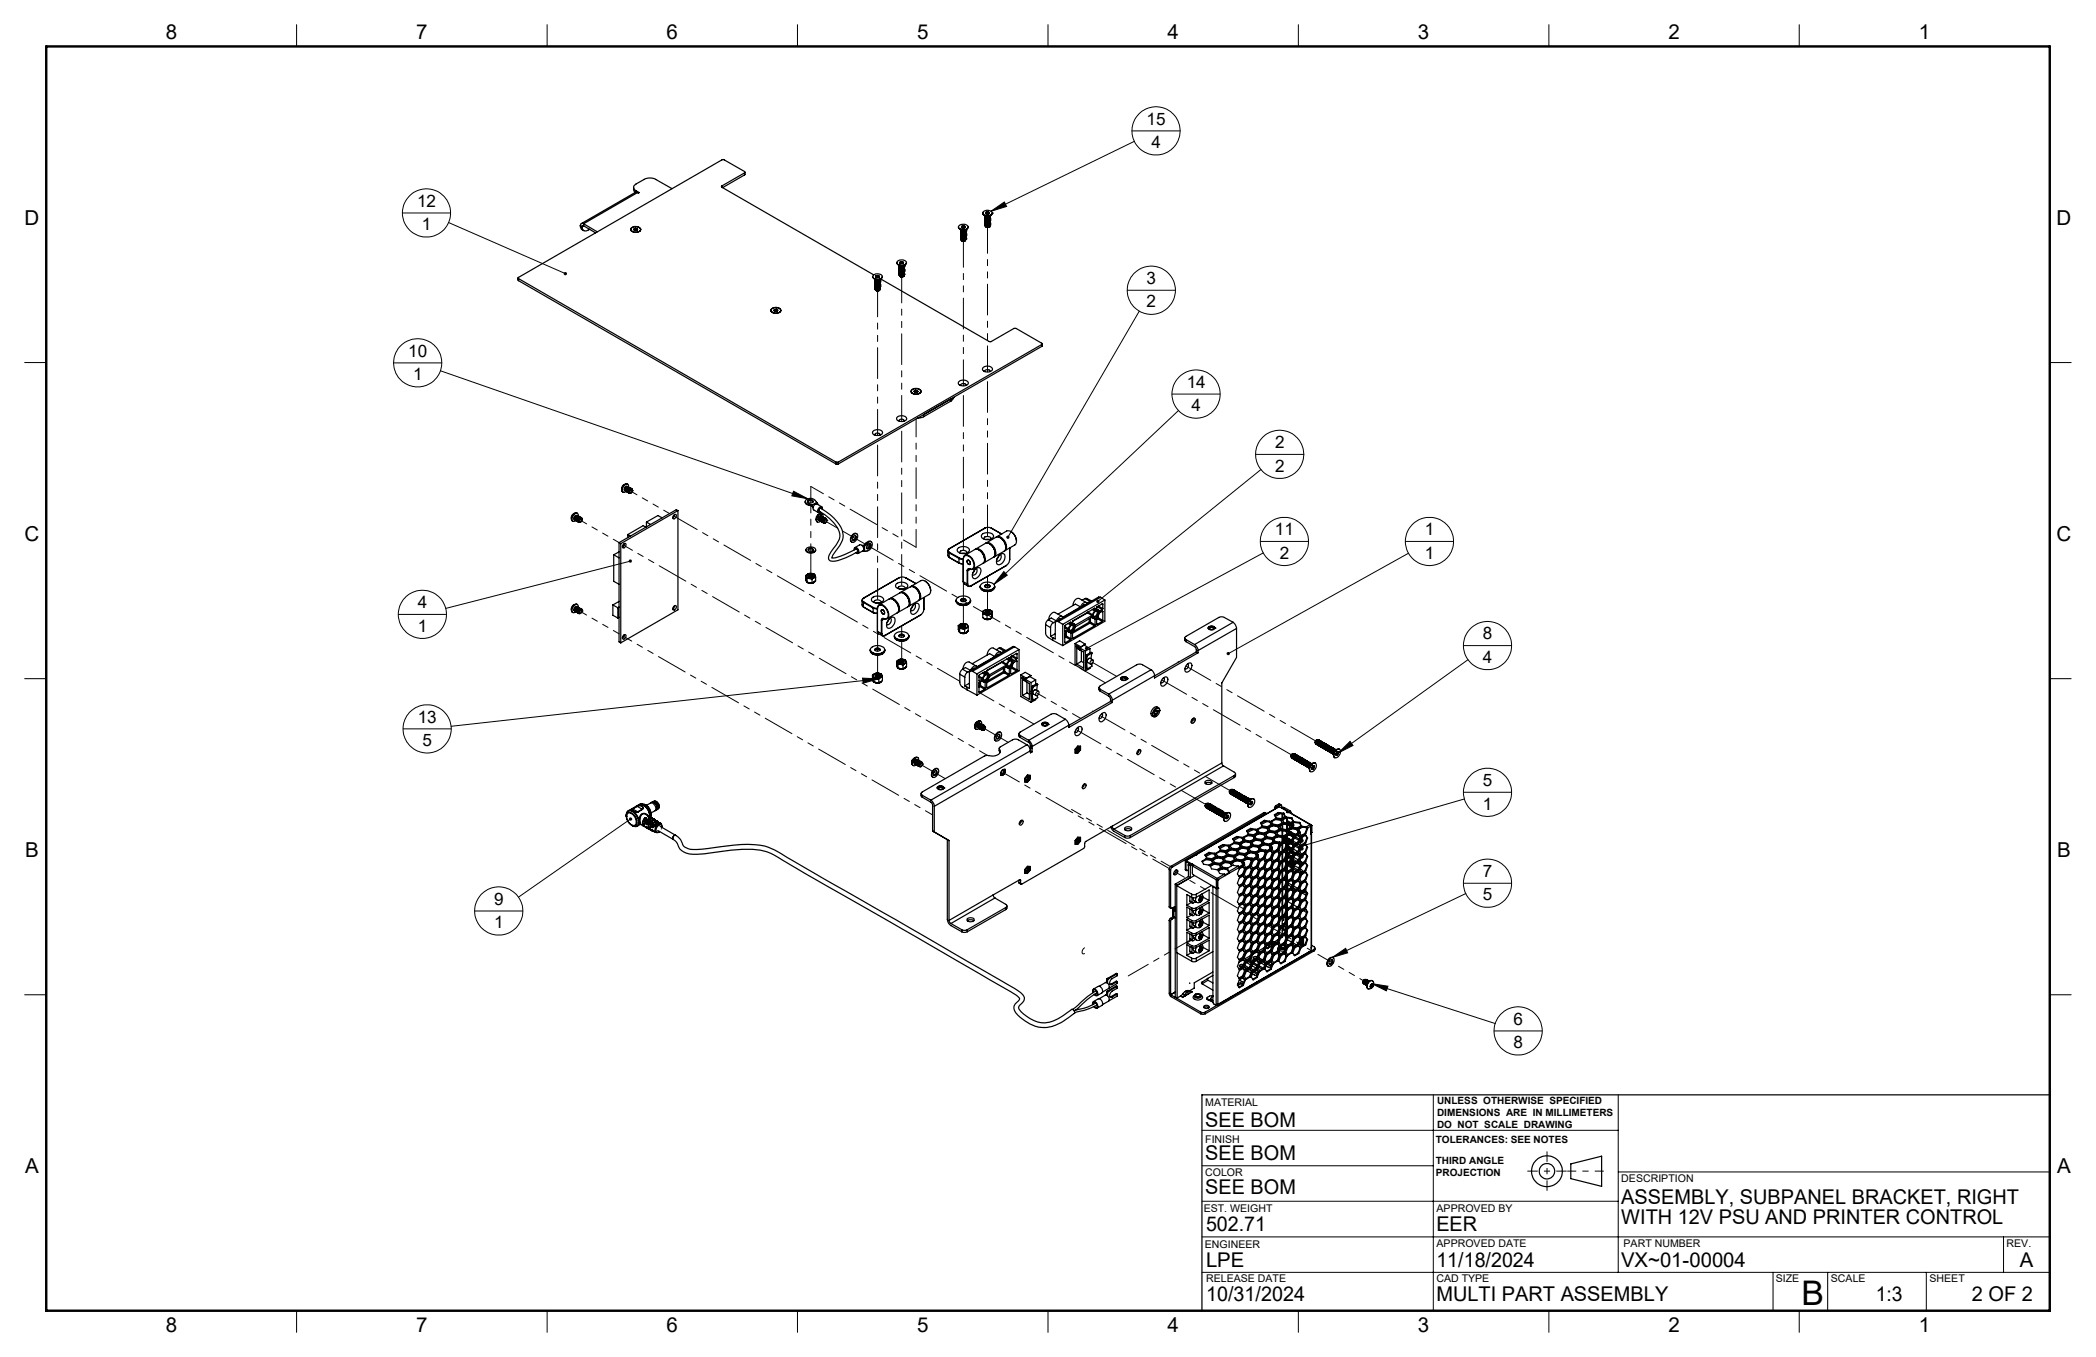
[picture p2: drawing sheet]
<svg xmlns="http://www.w3.org/2000/svg" width="432mm" height="279mm" viewBox="0 0 432 279" stroke-linecap="round" stroke-linejoin="round" font-family="sans-serif">
<defs><g id="words">
<text font-size="7" x="371.2" y="268.7">B</text>
<g font-size="4.2">
<text x="34.1" y="8.1">8</text>
<text x="85.7" y="8.1">7</text>
<text x="137.3" y="8.1">6</text>
<text x="188.9" y="8.1">5</text>
<text x="240.5" y="8.1">4</text>
<text x="292.1" y="8.1">3</text>
<text x="343.7" y="8.1">2</text>
<text x="395.3" y="8.1">1</text>
<text x="5.1" y="46.4">D</text>
<text x="423.7" y="46.4">D</text>
<text x="5.1" y="111.4">C</text>
<text x="423.7" y="111.4">C</text>
<text x="5.2" y="176.5">B</text>
<text x="423.8" y="176.5">B</text>
<text x="248.3" y="232">SEE BOM</text>
<text x="248.3" y="238.9">SEE BOM</text>
<text x="5.2" y="241.6">A</text>
<text x="248.3" y="245.9">SEE BOM</text>
<text x="423.8" y="241.6">A</text>
<text x="334" y="248">ASSEMBLY, SUBPANEL BRACKET, RIGHT</text>
<text x="248.5" y="253.4">502.71</text>
<text x="295.9" y="253.4">EER</text>
<text x="334" y="252">WITH 12V PSU AND PRINTER CONTROL</text>
<text x="248.5" y="260.8">LPE</text>
<text x="295.9" y="260.8">11/18/2024</text>
<text x="334" y="260.8">VX~01-00004</text>
<text x="416.1" y="260.9">A</text>
<text x="248.5" y="267.9">10/31/2024</text>
<text x="295.9" y="267.9">MULTI PART ASSEMBLY</text>
<text x="386.5" y="267.9">1:3</text>
<text x="406.2" y="267.9">2 OF 2</text>
<text x="34.1" y="274.2">8</text>
<text x="85.7" y="274.2">7</text>
<text x="137.3" y="274.2">6</text>
<text x="188.9" y="274.2">5</text>
<text x="240.5" y="274.2">4</text>
<text x="292.1" y="274.2">3</text>
<text x="343.7" y="274.2">2</text>
<text x="395.3" y="274.2">1</text>
</g>
<g font-size="3.5">
<text x="236.2" y="25.7">15</text>
<text x="237.2" y="30.5">4</text>
<text x="85.9" y="42.6">12</text>
<text x="86.9" y="47.4">1</text>
<text x="236.2" y="58.5">3</text>
<text x="236.2" y="63.3">2</text>
<text x="84.1" y="73.4">10</text>
<text x="85.1" y="78.2">1</text>
<text x="244.5" y="79.9">14</text>
<text x="245.4" y="84.7">4</text>
<text x="262.7" y="92.3">2</text>
<text x="262.7" y="97.1">2</text>
<text x="262.7" y="110.2">11</text>
<text x="293.5" y="110.2">1</text>
<text x="263.6" y="115">2</text>
<text x="293.5" y="115">1</text>
<text x="86.1" y="125.2">4</text>
<text x="86.1" y="130">1</text>
<text x="305.5" y="131.6">8</text>
<text x="305.5" y="136.5">4</text>
<text x="86.1" y="148.8">13</text>
<text x="87" y="153.6">5</text>
<text x="305.5" y="161.9">5</text>
<text x="305.5" y="166.7">1</text>
<text x="305.5" y="180.6">7</text>
<text x="305.5" y="185.4">5</text>
<text x="101.8" y="186.3">9</text>
<text x="101.8" y="191.1">1</text>
<text x="311.8" y="211">6</text>
<text x="311.8" y="215.8">8</text>
</g>
<g font-size="2.2">
<text x="248.3" y="227.6">MATERIAL</text>
<text x="248.3" y="235.3">FINISH</text>
<text x="248.3" y="242.1">COLOR</text>
<text x="334" y="243.4">DESCRIPTION</text>
<text x="248" y="249.5">EST. WEIGHT</text>
<text x="296" y="249.5">APPROVED BY</text>
<text x="248.2" y="257">ENGINEER</text>
<text x="296" y="256.8">APPROVED DATE</text>
<text x="334.5" y="256.8">PART NUMBER</text>
<text x="413.4" y="256.8">REV.</text>
<text x="248.5" y="264">RELEASE DATE</text>
<text x="295.9" y="264">CAD TYPE</text>
<text x="365.8" y="264">SIZE</text>
<text x="377.2" y="264">SCALE</text>
<text x="397.5" y="264">SHEET</text>
</g>
<g font-size="2.1">
<text x="296.1" y="227.3">UNLESS OTHERWISE SPECIFIED</text>
<text x="296.1" y="229.8">DIMENSIONS ARE IN MILLIMETERS</text>
<text x="296.1" y="232.3">DO NOT SCALE DRAWING</text>
<text x="295.8" y="235.3">TOLERANCES: SEE NOTES</text>
<text x="295.8" y="239.6">THIRD ANGLE</text>
<text x="295.8" y="242.1">PROJECTION</text>
</g>
</g></defs>
<g fill="none" stroke="#000" stroke-width=".25">
<path d="M130.5 38.6l.1 .6 .3 .4M130.9 39.6l.4 .1M130.9 39.6l-11.1 6.4M131 39.3l.7 .4-.2 .1-.2-.1M131 39.3v.3M131.3 39.7l-11.1 6.4M138.4 38.8l-3.3-1.9a2.62 2.62 0 0 0-2.4 0l-1.7 1a.73 .73 0 0 0-.5 .7 .73 .73 0 0 0 .5 .7M148.7 38.3l-.1 .1 .1 .2M148.7 38.6l31.3 18M148.7 38.3v.3M153.4 35.6v-.3l-4.2-2.4h-.4l-42 24.2v.3M153.4 35.6l-4.7 2.7"/>
<path d="M153.4 35.6v.4M153.4 36l-4.5 2.6M153.5 35.5l-.1 .5M106.7 57.2l.1 .6M106.8 57.4l65.4 37.7M106.8 57.8l65.4 37.7M106.8 57.4v.4M119.6 46.5l.2 .7 .5 .3M119.6 46.5l.3 .2M119.6 46.5h.1M119.9 46.7a.74 .74 0 0 0 .4 .8 .74 .74 0 0 0 .8-.1l.4-.2M119.9 46.7h.1"/>
<path d="M120.2 46.1a.42 .42 0 0 0-.4-.1 .42 .42 0 0 0-.2 .5M120.2 46.5h-.2l-.1 .2M120.2 46.1l2.8 1.6M120.2 46.1v.4M120.2 46.5l2.5 1.4M120.2 46.5l-.3 .2M130 47.2l.2 .5M130.1 46.9l.6-.3a.92 .92 0 0 1 1.3 .8 1.28 1.28 0 0 1-2.1-.1zM130.1 46.9l.6-.2h.7a.57 .57 0 0 1 .5 .7 1.26 1.26 0 0 1-1.9-.1zM130.6 47.2l.1 .2M130.9 47l-.3 .2M130.9 47l.3 .1"/>
<path d="M130.9 47.4h-.2M130.9 47v.4M131.2 47.1l.1 .2M131.2 47.1v.3h-.3M131.3 47.3l-.2 .2-.4-.1M131.3 47.3l-.1 .1M132 47.2l-.3 .5M179.8 57a1.18 1.18 0 0 0 2 0M179.8 56.9v.1M179.9 56.7a1.37 1.37 0 0 1 1.9 .1 .97 .97 0 0 1-1.6 .6l-.4-.3zM180.1 57.4a1.02 1.02 0 0 0 1.4 0M180.3 58.9h.1"/>
<path d="M180.3 58.8h.1M180.3 58.7h.1M180.3 58h.1M180.3 57.9h.1M180.3 57.7h.1M180.3 58.1a.54 .54 0 0 0 .5 .3 .54 .54 0 0 0 .5-.3 .54 .54 0 0 1-.5 .3 .54 .54 0 0 1-.5-.3zM180.3 58.2a.56 .56 0 0 0 1 0 .54 .54 0 0 1-.5 .3 .54 .54 0 0 1-.5-.3zM180.3 58.4a.59 .59 0 0 0 1-.1 .56 .56 0 0 1-.5 .4 .56 .56 0 0 1-.5-.3zM180.3 58.5a.56 .56 0 0 0 1 0 .54 .54 0 0 1-.5 .3 .54 .54 0 0 1-.5-.3zM180.3 59.2a.56 .56 0 0 0 1-.1 .54 .54 0 0 1-.5 .4 .54 .54 0 0 1-.5-.3zM180.3 59.3a.56 .56 0 0 0 1 0 .54 .54 0 0 1-.5 .3 .54 .54 0 0 1-.5-.3zM180.3 59.5a.56 .56 0 0 0 1-.1 .54 .54 0 0 1-.5 .4 .54 .54 0 0 1-.5-.3z"/>
<path d="M180.3 58.4h.1M180.3 59.1h.1M180.3 59.6l.3 .2h.4M180.3 57.5l.3 .2 .6-.2-.6 .2-.3-.2a.5 .5 0 0 0 .5 .3 .5 .5 0 0 0 .5-.3 .54 .54 0 0 1-.5 .4 .54 .54 0 0 1-.5-.3M180.4 59.4l.3 .2h.3M180.4 59.3l.3 .2 .3-.1M180.4 59.2l.3 .1h.3M180.4 59l.3 .2h.3M180.4 58.9l.3 .2 .3-.1M180.4 58.7l.1 .2h.5M180.4 58.3l.3 .2h.3M180.4 58.2l.3 .2 .3-.1"/>
<path d="M180.4 58.1l.3 .1h.3M180.4 57.9l.3 .2h.3M180.4 57.8l.1 .2h.5M180.4 57.6l.1 .2h.5M180.4 57.5l.3 .2h.3M180.4 57l.3 .2 .3-.1M180.4 57l.2 .1M180.4 59.8h.6M180.5 56.8l-.1 .2M180.5 56.8v.3h.4M180.9 56.7l.3 .2M180.9 56.7l-.4 .1"/>
<path d="M180.9 57.1h.1M180.9 56.7v.4M181 59.8l-.1 .1M181 59.8h.1M181.1 59.8h-.1M181.1 59.8l-.5 .1h.3M181.2 56.9l-.2 .2M181.3 57.6h.1M181.3 57.8h.1M181.3 57.9h.1M181.3 58.1h.1M181.3 58.6h.1"/>
<path d="M181.3 58.7h.1M181.3 58.9h.1M181.3 59h.1M181.3 57.6a.57 .57 0 0 1-1 .1M181.3 57.8a.57 .57 0 0 1-1 .1M181.3 57.9a.57 .57 0 0 1-1 .1M181.3 58.6a.57 .57 0 0 1-1 .1M181.3 58.7a.57 .57 0 0 1-1 .1M181.3 58.9a.57 .57 0 0 1-1 0M181.3 59a.55 .55 0 0 1-.5 .3 .55 .55 0 0 1-.5-.2M181.3 59.5l-.3 .3M181.3 59.7l-.3 .1"/>
<path d="M181.3 58.2h.1M181.3 59.3h.1M181.4 57.4l22.4 12.9h.4l4.7-2.7h.3l5.4 3.1 .1 .1-.1 .1M181.8 56.9v.1M184.7 54.1a.7 .7 0 0 0 .8 .5M184.9 53.8a1.13 1.13 0 0 1 1.8 .4 1.15 1.15 0 0 1-2-.2zM185 54.5a.94 .94 0 0 0 1.4 0M185.2 56.6h.1M185.2 56.5h.1M185.2 55.8h.1M185.2 55.7h.1M185.2 55.5h.1"/>
<path d="M185.2 55.4h.1M185.2 54.9h.1M185.2 54.7h.1M185.2 54.6a.53 .53 0 0 0 .5 .4 .53 .53 0 0 0 .5-.4M185.2 55a.54 .54 0 0 0 .5 .3 .54 .54 0 0 0 .5-.4 .54 .54 0 0 1-.5 .4 .54 .54 0 0 1-.5-.3zM185.2 55.1a.56 .56 0 0 0 1-.1 .54 .54 0 0 1-.4 .4 .54 .54 0 0 1-.6-.3zM185.2 55.3a.59 .59 0 0 0 1-.1 .56 .56 0 0 1-.4 .3 .56 .56 0 0 1-.6-.2zM185.2 55.4a.56 .56 0 0 0 1-.1 .56 .56 0 0 1-1 .1M185.2 56.1a.56 .56 0 0 0 1-.1 .54 .54 0 0 1-.4 .3 .54 .54 0 0 1-.6-.2zM185.2 56.2a.56 .56 0 0 0 1-.1 .54 .54 0 0 1-.4 .4 .54 .54 0 0 1-.6-.3zM185.2 56.3a.56 .56 0 0 0 1 0 .54 .54 0 0 1-.4 .3 .54 .54 0 0 1-.6-.3zM185.2 55.2v.1"/>
<path d="M185.2 55.9v.1M185.3 56.7l.2 .3h.5M185.3 54.6l.3 .2 .6-.1-.6 .1zM185.3 56.6l.2 .1h.4M185.3 56.4l.2 .2h.4M185.3 56.3l.3 .2 .3-.1M185.3 56.2l.3 .1h.3M185.3 56l.3 .2h.3M185.3 55.9l.3 .2 .3-.1M185.3 55.5l.2 .1h.4M185.3 55.4l.3 .1h.3M185.3 55.2l.3 .2h.3"/>
<path d="M185.3 55.1l.3 .1h.3M185.3 54.9l.3 .2h.3M185.3 54.8l.3 .2 .3-.1M185.3 54.6l.2 .2h.4M185.4 54.2l.2 .1h.4M185.4 54.2l.1 .1M185.4 56.9l.6 .1M185.5 53.9l-.1 .3M185.5 53.9v.4M185.8 53.9l.3 .1M185.8 53.9h-.3M185.8 54.2l-.3 .1"/>
<path d="M185.8 54.2l.2 .1M185.8 53.9v.3M185.9 57h.1M186 56.9l-.1 .1M186 56.9v.1M186.1 56.9h-.1M186.1 56.9l-.5 .1h.3M186.1 56.9h.1M186.1 54l-.1 .3M186.2 54.6h.1M186.2 54.8h.1M186.2 54.9h.1"/>
<path d="M186.2 55.5h.1M186.2 55.6h.1M186.2 55.7h.1M186.2 55.9h.1M186.2 56.4h.1M186.2 56.6h.1M186.2 54.8a.57 .57 0 0 1-1 .1M186.2 55.5a.57 .57 0 0 1-1 0M186.2 55.6a.57 .57 0 0 1-1 .1M186.2 55.7a.57 .57 0 0 1-1 .1M186.2 55.9a.55 .55 0 0 1-.5 .3 .55 .55 0 0 1-.5-.3M186.2 56.4a.57 .57 0 0 1-1 .1"/>
<path d="M186.2 56.6a.57 .57 0 0 1-1 0M186.2 56.6l-.2 .4M186.2 56.8l-.2 .2M186.2 54.6a.57 .57 0 0 1-1 .1M186.2 55v.1M186.2 56.1v.1M186.2 56.3h.1M186.8 54.1l-.1 .1a.92 .92 0 0 1-1.2 .4M197.4 46.8a.7 .7 0 0 0 .8 .5M197.4 46.7v.1M197.6 46.5a1.17 1.17 0 0 1 1.9 .3 1.18 1.18 0 0 1-2.1-.1zM197.7 47.2a.94 .94 0 0 0 1.4 0"/>
<path d="M197.9 49.3h.1M197.9 49.1h.1M197.9 48.5h.1M197.9 48.3h.1M197.9 48.2h.1M197.9 47.5h.1M197.9 47.4h.1M197.9 47.8a.56 .56 0 0 0 1-.1 .54 .54 0 0 1-.4 .4 .54 .54 0 0 1-.6-.3zM197.9 47.9a.56 .56 0 0 0 1-.1 .54 .54 0 0 1-.4 .4 .54 .54 0 0 1-.6-.3zM197.9 48a.56 .56 0 0 0 1 0 .54 .54 0 0 1-.4 .3 .54 .54 0 0 1-.6-.3zM197.9 48.6a.54 .54 0 0 0 .5 .3 .54 .54 0 0 0 .5-.4 .54 .54 0 0 1-.5 .4 .54 .54 0 0 1-.5-.3zM197.9 48.7a.56 .56 0 0 0 1-.1 .54 .54 0 0 1-.4 .4 .54 .54 0 0 1-.6-.3z"/>
<path d="M197.9 48.9a.59 .59 0 0 0 1-.1 .56 .56 0 0 1-.4 .3 .56 .56 0 0 1-.6-.2zM197.9 49a.56 .56 0 0 0 1-.1 .54 .54 0 0 1-.4 .4 .54 .54 0 0 1-.6-.3zM197.9 47.6v.1M197.9 48.9h.1M198 49.4l.2 .2h.5M198 47.3l.3 .2 .6-.2-.6 .2zM198 47.3a.5 .5 0 0 0 .5 .4 .5 .5 0 0 0 .4-.4M198 49.2l.3 .2h.3M198 49.1l.3 .2 .3-.1M198 49l.3 .1h.3M198 48.8l.3 .2h.3M198 48.7l.3 .2 .3-.1"/>
<path d="M198 48.5l.2 .2h.4M198 48.1l.3 .2h.3M198 48l.3 .2h.3M198 47.9l.3 .1h.3M198 47.7l.3 .2h.3M198 47.6l.3 .2 .3-.1M198 47.4l.3 .3 .3-.1M198 47.3l.3 .2h.3M198.1 46.8l.2 .2 .4-.1M198.1 46.8l.1 .1M198.1 49.6h.6M198.2 46.6l-.1 .2"/>
<path d="M198.2 46.6v.3l.3-.1M198.5 46.5l.3 .2M198.5 46.5l-.3 .1M198.5 46.8l.2 .1M198.5 46.5v.3M198.7 49.6l-.1 .1M198.7 49.6h.1M198.8 49.6h-.1M198.8 49.6l-.5 .1h.3M198.8 46.7l-.1 .2M198.9 47.4a.57 .57 0 0 1-1 .1M198.9 47.6a.55 .55 0 0 1-.5 .3 .55 .55 0 0 1-.5-.3"/>
<path d="M198.9 48.1a.57 .57 0 0 1-1 .1M198.9 48.3a.57 .57 0 0 1-1 0M198.9 48.4a.57 .57 0 0 1-1 .1M198.9 49.1a.57 .57 0 0 1-1 0M198.9 49.2a.57 .57 0 0 1-1 .1M198.9 49.3l-.2 .3M198.9 49.5l-.2 .1M198.9 47.3a.57 .57 0 0 1-1 .1M199 47.3h.1M199 47.4h.1M199 47.6h.1M199 48.1h.1"/>
<path d="M199 48.3h.1M199 48.4h.1M199 48.5h.1M199 49.1h.1M199 49.2h.1M199 48h.1M199 48.6v.1M199.5 46.8a.97 .97 0 0 1-1.3 .5M199.5 46.7v.1M202.4 43.9h.1M202.4 43.9a.68 .68 0 0 0 .7 .5M202.5 43.6a1.13 1.13 0 0 1 1.9 .4 1.15 1.15 0 0 1-2-.2z"/>
<path d="M202.7 44.3a1.02 1.02 0 0 0 1.4 0M202.9 46.3h.1M202.9 46.1h.1M202.9 46h.1M202.9 45.3h.1M202.9 45.2h.1M202.9 45h.1M202.9 44.6a.56 .56 0 0 0 1 0 .54 .54 0 0 1-.5 .3 .54 .54 0 0 1-.5-.3zM202.9 44.8a.56 .56 0 0 0 1-.1 .54 .54 0 0 1-.5 .4 .54 .54 0 0 1-.5-.3zM202.9 44.9a.56 .56 0 0 0 1-.1 .54 .54 0 0 1-.5 .4 .54 .54 0 0 1-.5-.3zM202.9 45.4a.54 .54 0 0 0 .5 .3 .54 .54 0 0 0 .5-.3 .54 .54 0 0 1-.5 .3 .54 .54 0 0 1-.5-.3zM202.9 45.6a.56 .56 0 0 0 1-.1 .54 .54 0 0 1-.5 .4 .54 .54 0 0 1-.5-.3z"/>
<path d="M202.9 45.8a.59 .59 0 0 0 1-.2 .56 .56 0 0 1-.5 .4 .56 .56 0 0 1-.5-.2zM202.9 45.9a.56 .56 0 0 0 1-.1 .54 .54 0 0 1-.5 .3 .54 .54 0 0 1-.5-.2zM202.9 44.5h.1M202.9 45.7v.1M202.9 46.4h.1M203 46.5l.1 .2h.6M203 44.4l.3 .2 .5-.2M203 44.4a.5 .5 0 0 0 .4 .4 .5 .5 0 0 0 .5-.4M203 44.4l.3 .2 .5-.1M203 46.4l.3 .1h.3M203 46.2l.3 .2h.3M203 46.1l.2 .1h.4"/>
<path d="M203 45.9l.2 .2h.4M203 45.8l.3 .2h.3M203 45.7l.3 .2 .3-.1M203 45.3l.3 .2 .3-.1M203 45.1l.2 .2h.4M203 45l.2 .2h.4M203 44.9l.3 .1h.3M203 44.7l.3 .2h.3M203 44.6l.3 .2 .3-.1M203 44.4l.3 .2h.3M203.1 43.9l.2 .2 .4-.1M203.1 43.9l.1 .2"/>
<path d="M203.1 46.7h.6M203.2 43.7l-.1 .2M203.2 43.7v.3h.3M203.5 43.7l.3 .1M203.5 43.7h-.3M203.5 44l.2 .1M203.5 43.7v.3M203.6 46.8h.1M203.7 46.7h.1M203.7 46.7l-.1 .1M203.8 46.7h.1M203.8 46.7l-.6 .1h.4"/>
<path d="M203.8 43.8l-.1 .2M203.9 44.4h.1M203.9 45h.1M203.9 45.1h.1M203.9 45.3h.1M203.9 45.4h.1M203.9 45.9h.1M203.9 46.1h.1M203.9 46.2h.1M203.9 46.4h.1M203.9 45a.57 .57 0 0 1-1 0M203.9 45.1a.57 .57 0 0 1-1 .1"/>
<path d="M203.9 45.3a.57 .57 0 0 1-1 0M203.9 45.9a.57 .57 0 0 1-1 .1M203.9 46.1a.57 .57 0 0 1-1 0M203.9 46.2a.57 .57 0 0 1-1 .1M203.9 46.4a.55 .55 0 0 1-.5 .3 .55 .55 0 0 1-.5-.3M203.9 46.4l-.2 .3M203.9 46.6l-.2 .1M203.9 44.4a.57 .57 0 0 1-1 .1M203.9 44.8v.1M203.9 45.5h.1M204.4 43.9h.1M204.4 43.9a1.01 1.01 0 0 1-1.3 .5"/>
<path d="M158.8 63.9l.3 .4M158.9 63.6a1.19 1.19 0 0 1 1.9 .3 1.26 1.26 0 0 1-1.9 .1zM159 63.6l.9-.3a.8 .8 0 0 1 1 .8 1.31 1.31 0 0 1-2.1-.1zM159.5 64l.1 .1 .5-.1M159.5 64h.4M159.6 63.7l-.1 .3M159.6 63.7v.4M159.9 63.7h-.3M159.9 63.7l.3 .1M159.9 64l.2 .1M159.9 63.7v.3M160.2 63.8l-.1 .2"/>
<path d="M160.8 63.9l-.3 .4M197.6 78.5l.9-.3a.79 .79 0 0 1 1 .8 1.33 1.33 0 0 1-2.1-.1zM197.9 79.4a.52 .52 0 0 1 .6-.4 .52 .52 0 0 1 .5 .4M202.6 75.6a1.1 1.1 0 0 1 1.8 .6 1.33 1.33 0 0 1-2-.1zM202.9 76.5a.52 .52 0 0 1 .5-.4 .52 .52 0 0 1 .5 .4M214.6 70.9l-41.9 24.2M214.6 70.9v.4M214.6 71.3l-41.9 24.2M214.7 70.8l-.1 .5M129 99.6a1.09 1.09 0 0 0-.8 1.6M129.3 99.7a1.04 1.04 0 0 0-1 .5 1.04 1.04 0 0 0 .1 1.2M172.2 95.5h.5"/>
<path d="M172.2 95.1h.5M172.2 95.1v.4M172.7 95.1v.4M179.9 88.7l1-.2a.63 .63 0 0 1 .7 .2 .63 .63 0 0 1 0 .7l-.9 .3a.75 .75 0 0 1-.9-.8zM180.3 89.6a.52 .52 0 0 1 .5-.4 .52 .52 0 0 1 .5 .4M184.9 85.8l.9-.2a.79 .79 0 0 1 1 .8 1.33 1.33 0 0 1-2.1-.1zM185.2 86.7a.5 .5 0 0 1 .5-.4 .5 .5 0 0 1 .5 .4M187.7 80.6l.3 .4M187.9 80.2l.6-.2a.92 .92 0 0 1 1.2 .7 1.28 1.28 0 0 1-2-.1zM187.9 80.3l.6-.3 .6 .1a.57 .57 0 0 1 .6 .7 1.26 1.26 0 0 1-2-.2zM188.3 80.5l.2 .3M188.6 80.4l-.3 .1"/>
<path d="M188.6 80.4h.4M188.6 80.7l-.1 .1M188.6 80.7l.4 .1M188.6 80.4v.3M189 80.4l.1 .2M189 80.4v.4M189.1 80.6l-.3 .2h-.3M189.1 80.6l-.2 .2M189.7 80.6l-.3 .4M190.3 85.8l-1.2 .3M195.9 82.5v-.4l-5.6 3.3v.4M195.9 82.5l-5.6 3.3"/>
<path d="M196.4 81.8h.1M196.4 81.8l-.1 .4-.4 .3M118.3 107h.1M118.4 107.1h.1M118.6 107.2h.1M118.7 105.6a1.06 1.06 0 0 0-.9 1.5M118.7 106.1a.56 .56 0 0 0-.4 .9M118.8 107.3h.1M118.9 106.2h.1M118.9 106.2a.55 .55 0 0 0-.5 .3 .55 .55 0 0 0 0 .6M118.9 105.7a1.01 1.01 0 0 0-1 .5 1.01 1.01 0 0 0 .1 1.1M119 106.2h.1"/>
<path d="M119 106.2a.59 .59 0 0 0-.4 .9h-.1M119.1 106.3h.1M119.1 106.3a.59 .59 0 0 0-.4 .9M119.1 106.3a.46 .46 0 0 0-.1-.5 .46 .46 0 0 0-.5-.1l-.4 .4a.82 .82 0 0 0 0 1.3l.5-.2M119.2 106.4h.1M119.2 106.4a.59 .59 0 0 0-.4 .9M119.3 106.4h.1M119.3 106.4a.59 .59 0 0 0-.4 1v-.1M119.5 106.5h.1M119.5 106.5a.59 .59 0 0 0-.5 .9M119.5 107.1l.2-.2a.35 .35 0 0 1 .1 .4 .35 .35 0 0 1-.4 .2zM119.6 106.6a.59 .59 0 0 0-.5 .9"/>
<path d="M119.7 106.6h.1M119.7 106.6a.49 .49 0 0 0-.5 .4 .49 .49 0 0 0 .2 .6M119.7 106.6a.55 .55 0 0 0-.5 .4 .55 .55 0 0 0 .1 .6M119.9 107l-.1-.2-.2 .1 .2-.1 .1 .1v-.1a.4 .4 0 0 0-.6 .2 .4 .4 0 0 0 .3 .5M119.9 107h.1M126.4 114.2v5.5l1.1 .6M126.4 114.2l1.1 .7M127.5 111.7v20.5l.4 .2M127.5 111.7l.4 .2M127.5 113.6l-1.1 .6M127.9 111.9v20.5M128.2 112.6h.1"/>
<path d="M128.4 112l.3-.1a.49 .49 0 0 1 .2 .6 .49 .49 0 0 1-.7 .2zM128.6 111.9l-.4 .7M128.8 101.1h.1M129.1 100.1a.57 .57 0 0 0-.4 .9M129.2 101.3h.1M129.2 100.2h.1a.57 .57 0 0 0-.5 .9M129.3 101.4h.1M129.3 110.1l.6 .3M129.3 110.1v.6M129.4 100.2a.59 .59 0 0 0-.5 .9M129.4 101.4h.1M129.5 100.3a.6 .6 0 0 0-.5 .9"/>
<path d="M129.5 101.5h.1M129.5 100.3a.45 .45 0 0 0-.1-.5 .45 .45 0 0 0-.5-.1l-.5 .4a.86 .86 0 0 0 0 1.3l.6-.2M129.6 100.4a.55 .55 0 0 0-.5 .3 .55 .55 0 0 0 .1 .6M129.6 101.6h.1M129.7 100.4a.6 .6 0 0 0-.4 1M129.8 100.5h.1M129.8 100.5a.59 .59 0 0 0-.4 .9M129.9 101l.2-.1a.35 .35 0 0 1 .1 .4 .35 .35 0 0 1-.4 .2zM129.9 100.6h.1M130 100.6a.59 .59 0 0 0-.5 .9M130.1 100.6h.1M130.1 100.6a.49 .49 0 0 0-.5 .4 .49 .49 0 0 0 .2 .6"/>
<path d="M130.1 100.6a.59 .59 0 0 0-.5 1M130.3 101h.1M130.3 101l-.2-.2-.1 .1 .2-.1 .1 .1-.1-.1a.45 .45 0 0 0-.5 .2 .45 .45 0 0 0 .1 .6l.2-.1M133.1 108.5l-.6-.3-3.2 1.9M133.2 107.5v1M133.2 107.5l.8 .5M136.4 106.6l-.9-.4-2.3 1.3M138.8 106l.3-.1a.48 .48 0 0 1 .1 .6 .48 .48 0 0 1-.6 .2zM139 105.9l-.4 .7M139.7 105.1l-11.8 6.8M139.7 105.1v20.5l-11.8 6.8M139.7 105.1l-.4-.1-11.8 6.7"/>
<path d="M165.9 103.2a.71 .71 0 0 0 .8 .8M166 118.5l.1 .2M166 118.5l.1 1.1M166 113.2a1.09 1.09 0 0 0 1 .7 1.09 1.09 0 0 0 1-.7M166.1 119.5l.1 .2M166.1 119.5l.1 .3M166.1 118.7l.7 .4M166.1 119.6l.2 .3M166.1 118.7l.2 .4M166.2 119.7l.1 .2M166.3 119.1h.5M166.3 119.9l1 .2"/>
<path d="M166.3 119.1v.8M166.3 112.8l1-.2a.67 .67 0 0 1 .7 .6 1.16 1.16 0 0 1-2-.1zM166.4 103.1a.63 .63 0 0 1 .6-.3 .63 .63 0 0 1 .5 .6l-.8 .1-.3-.1zM166.4 103.3a.81 .81 0 0 1 1.1 0M166.4 118.2l-.3 .3v.2M166.4 118.2l-.4 .3M166.5 113.1a.54 .54 0 0 1 .6-.3 .54 .54 0 0 1 .4 .5 .55 .55 0 0 1-.6 .2 .55 .55 0 0 1-.4-.4zM166.5 113.2a.65 .65 0 0 1 1 0M166.5 118.5a.56 .56 0 0 1 1 .2l-.1 .1a.51 .51 0 0 1-.5 .1 .51 .51 0 0 1-.4-.4zM166.6 118.7a.5 .5 0 0 1 .8 0 .37 .37 0 0 0-.4-.3 .37 .37 0 0 0-.3 .4M166.6 118.7l.1 .1M166.6 118.7l-.1-.1a.48 .48 0 0 1 .5-.3 .48 .48 0 0 1 .4 .4l-.3 .2-.4-.1"/>
<path d="M166.7 103.8l.6 .2M166.7 104l.6 .2M166.7 118.7l.3-.1 .4 .1M166.7 118.6h.7M166.7 103.8v.2M166.8 119.1l.5 .1M166.8 118.8h-.1M167.3 118.1l-.9 .1M167.3 118.1l.6 .4M167.3 118.1l.5 .1 .1 .3M167.3 104l.2 .5M167.3 104v.2"/>
<path d="M167.3 119.2v.9M167.3 104.2l.1 .1M167.3 118.4h-.6l-.2 .2 .1 .1M167.5 104.5l.1 .5 1 .6M167.7 119l-.9 .1M167.7 119l-.4 .2M167.9 119.7a1.15 1.15 0 0 1-1.5 .3M167.9 119.5v.1a1.18 1.18 0 0 1-1.6 .3 1.16 1.16 0 0 0 1.6-.2M167.9 118.5v.2l-.2 .3M167.9 118.5l.1 .3M168 118.8l-.3 .2M168 118.8v.8l-.7 .5"/>
<path d="M168.3 103.4a1.48 1.48 0 0 0-2.4-.2 .66 .66 0 0 0 .8 .6M168.3 103.4l-1 .6M168.3 103.4l.1 .4M168.4 103.8h.1M168.6 106.9l.1 .2zM168.6 106.9l.1 .2M168.6 105.2h.1M168.8 105.2a8.3 8.3 0 0 1 4.2 4.7l-.1 1.2-2 3.1-.2 .7v.3a2.23 2.23 0 0 0 2.6 0l3.3-1.6M168.8 107.2h.1M168.9 107.2h.1M169 104.6l.1 .1M169.1 104.7a9 9 0 0 1 4.5 4.7 4.7 4.7 0 0 1-1.4 4.1l-.6 .8-.2 .6 1.8-.4 3.1-1.4"/>
<path d="M169.1 105.8a1.05 1.05 0 0 0-.9 1.5M169.1 104.7a.39 .39 0 0 0-.3 .2 .39 .39 0 0 0 0 .4l-.2-.2M169.2 106.3a.55 .55 0 0 0-.4 .9M169.2 106.3a.54 .54 0 0 0-.6 .6M169.2 107.4v.1M169.3 104.4l-1.2-.6-.3 .1-.3 .6M169.3 106.3a.55 .55 0 0 0-.5 .3 .55 .55 0 0 0 .1 .6M169.3 104.8v-.2a.5 .5 0 0 0-.6 .2 .5 .5 0 0 0 .1 .6h.1M169.4 105.8a1.05 1.05 0 0 0-1 .6 1.05 1.05 0 0 0 0 1.1M169.4 106.4h.1M169.4 104.8v-.3a.71 .71 0 0 0-.8 .2 .71 .71 0 0 0 0 .9l.5-.2M169.4 106.4a.55 .55 0 0 0-.4 .3 .55 .55 0 0 0 0 .6"/>
<path d="M169.5 107.6h.1M169.5 106.5a.59 .59 0 0 0-.4 .9M169.5 106.5v-.5a.62 .62 0 0 0-.6-.2 .62 .62 0 0 0-.4 .6 .74 .74 0 0 0 0 1.1l.5-.2M169.5 106.5h.1M169.6 107.6h.1M169.7 106.5a.55 .55 0 0 0-.5 .3 .55 .55 0 0 0 .1 .6M169.8 106.6h.1M169.8 106.6a.55 .55 0 0 0-.5 .3 .55 .55 0 0 0 .1 .6h-.1M169.9 106.7a.57 .57 0 0 0-.4 .9M169.9 106.7h.1M170 107l-.3 .5M170 107.1l.1-.1a.32 .32 0 0 1 .2 .5 .32 .32 0 0 1-.5 .1z"/>
<path d="M170 106.8h.1M170 106.8a.54 .54 0 0 0-.5 .3 .54 .54 0 0 0 .2 .6h.1M170.1 106.8a.54 .54 0 0 0-.4 .4 .54 .54 0 0 0 .1 .5h.2M170.1 106.8a.54 .54 0 0 0-.4 .4 .54 .54 0 0 0 .1 .5h.1M170.1 106.8h.1M170.3 107.2h.1M170.3 107.1v.1zM170.3 107.1v-.1a.38 .38 0 0 0-.5 0 .38 .38 0 0 0-.1 .5l.1 .2 .3-.1M175.6 110.2a.61 .61 0 0 1 1.1-.1v.6l-.3 .6a.63 .63 0 0 1-.9 .3 .98 .98 0 0 1 .1-1.4zM175.8 110.5l.4-.2a.56 .56 0 0 1 .1 .6 .56 .56 0 0 1-.6 .3zM176 113.2v-.3a.7 .7 0 0 1 .8 .2 .7 .7 0 0 1 0 .8l-.4-.1M176.2 110.3v.5l-.5 .4"/>
<path d="M176.3 113.1a.37 .37 0 0 1 .3 .5M176.5 112.9l.3 .7-.1 .2h-.2M176.5 112.9h-.3l-.1 .2M176.5 112.9v.1M176.5 109.9a1.11 1.11 0 0 0-1.1 .5 1.11 1.11 0 0 0 0 1.2h.1M176.5 112.9l-.2 .2M176.8 113.6h.1M176.8 113.5l-.2 .1M177.6 112.3l-.4-.2-1.1 .6M177.6 112.3l.2 .3 .1 .6-1.1 .7M177.6 112.3l.5 .1M177.7 113.5h.1"/>
<path d="M177.7 113.5h.4M177.9 112.3l.2 .1M177.9 112.3l-.1 .1M178.1 112.4v1.1M178.4 111.8l-.5 .5M178.4 111.8l.2 .1M178.6 111.9l-.5 .5M178.6 111.9a.62 .62 0 0 1 1.1-.1 1.53 1.53 0 0 1-1.6 1.7M178.8 112.1l.3-.2a.58 .58 0 0 1 .2 .7 .58 .58 0 0 1-.7 .3zM179.2 111.9a.81 .81 0 0 1-.6 1M179.5 111.5a.69 .69 0 0 0-1.1 .3M185.2 119a1.29 1.29 0 0 1 1.3 0"/>
<path d="M185.2 119l-7.3 4.2M186.5 119l2.2 1.2M190.6 119.7l.9 .9 .2 1M195.3 113.4v1l.2 .4M195.5 114.8l2.1 1.2M195.5 113.8l2.1 1.2M195.5 114.8l2.1 1.1M195.5 113.8v1M195.6 113a.47 .47 0 0 0-.3 .4 .47 .47 0 0 0 .2 .4M195.6 113h.1M195.6 113a.41 .41 0 0 0-.3 .3 .41 .41 0 0 0 .3 .4M195.6 113.7l-.1 .1"/>
<path d="M195.6 113.7l2 1.2M197.3 112.9a1.68 1.68 0 0 1 2.4 .2 1.42 1.42 0 0 1-2.4 .5l-.1-.2zM197.6 115.9l.8 .2-.8-.1M197.6 115l.8 .1M197.6 115.9v.1M197.6 115v.9M197.6 114.9v.1M197.6 114.9l.8 .1M197.7 113.9a.75 .75 0 0 1 .8-.6 .75 .75 0 0 1 .7 .6M198 113.9h.9M198.4 115.1a.71 .71 0 0 1 .5-.7 .71 .71 0 0 1 .8 .2 1.74 1.74 0 0 1 .6 2.6h-.6M198.4 115.1h.1"/>
<path d="M198.4 115.1a.8 .8 0 0 1 .6-.9 .8 .8 0 0 1 1 .5l.5 .7 .3 .8a.74 .74 0 0 1-.1 .8 .74 .74 0 0 1-.9 .2M198.4 119.7v.1M198.4 119.8l.2 .4 .9 .5M198.4 115.1v4.7M198.4 119.8l.8 .4M198.8 114.3l2-1.2a1.94 1.94 0 0 1 2 2.5l-.3 .4-2.1 1.2M199.2 115.4a.47 .47 0 0 1 .6 .2 .47 .47 0 0 1-.1 .6l-.4-.3zM199.2 117.5h.2M199.2 117.5v2.7M199.4 117.5v2.7M199.7 117.2h.1M199.7 117.2a.33 .33 0 0 0-.3 0 .33 .33 0 0 0-.2 .3"/>
<path d="M199.8 117.2a.31 .31 0 0 0-.3 0 .31 .31 0 0 0-.1 .3M199.9 117.2l-.5 .3M200.8 117.3l-.4 .7M200.9 113.1a1.69 1.69 0 0 1 2 1.6 1.02 1.02 0 0 1-.3 1.3M200.9 117.2a.65 .65 0 0 1 .9-.3 .65 .65 0 0 1 .2 .9l-.3 .7a.97 .97 0 0 1-1.2 .5 1.49 1.49 0 0 1 .4-1.8zM201 113.1l2-1.2a1.81 1.81 0 0 1 2 1.6 1.01 1.01 0 0 1-.3 1.2l-2.1 1.2M201 117.1a.75 .75 0 0 1 .1 .9 .75 .75 0 0 1-.8 .3M201.4 113.1a2.25 2.25 0 0 1 1.4 2.4M201.7 113.2l.8 .8 .3 1.2M202.3 110.1a1.68 1.68 0 0 1 2.4 .2 1.42 1.42 0 0 1-2.4 .4l-.1-.2zM202.7 111a.76 .76 0 0 1 .7-.5 .76 .76 0 0 1 .8 .5M202.9 108.8a1.29 1.29 0 0 1 1.3 0"/>
<path d="M202.9 108.8l-7.3 4.2M203 111.1h.8M203.1 111.8a1.58 1.58 0 0 1 1.9 1.4 1.11 1.11 0 0 1-.2 1.5M203.2 111.8l2-1.2a1.91 1.91 0 0 1 2 2.2l-.2 .6-2.2 1.3M203.6 111.8a2.22 2.22 0 0 1 1.4 2.5M203.9 112l.9 .9 .2 1M204.2 108.8l2.2 1.2M204.2 108.8l2.1 1.2M205.3 110.6a1.37 1.37 0 0 1 1.7 .8l.2 .4a1.15 1.15 0 0 1-.3 1.6M205.4 110.5l2-1.2a1.97 1.97 0 0 1 1.9 2.7l-2.3 1.4M205.7 110.6a2.23 2.23 0 0 1 1.5 2.4M205.8 114.4l-.4 .7"/>
<path d="M205.9 114.3a.64 .64 0 0 1 1.1 0 1.62 1.62 0 0 1-1.4 2 1.24 1.24 0 0 1 .3-2zM206 114.2a.75 .75 0 0 1 .1 .9 .75 .75 0 0 1-.8 .4M206.1 110.7l.2 .1a2.33 2.33 0 0 1 .9 1.9M207.3 116.4v.1M207.3 116.4l-7.3 4.3M208 115.3l-.1 .4-.6 .7M208 112.9h.1M208 115.2v.1M208 112.9v.1M208 112.8v2.5M208.3 109.4l.8 1 .3 1M118.3 125.8h.1"/>
<path d="M118.4 125.8h.1M118.6 126h.1M118.7 124.4a1.09 1.09 0 0 0-.9 1.5M118.7 124.9a.57 .57 0 0 0-.4 .9M118.8 126h.1M118.9 125h.1M118.9 125a.57 .57 0 0 0-.5 .8M118.9 124.5a1.04 1.04 0 0 0-1 .5 1.04 1.04 0 0 0 .1 1.1M119 125h.1M119 125a.57 .57 0 0 0-.4 .9h-.1M119.1 125.1a.6 .6 0 0 0-.4 .9M119.1 126.3h.1"/>
<path d="M119.1 125.1a.46 .46 0 0 0-.3-.7 1.09 1.09 0 0 0-.7 1.8l.5-.3M119.2 125.1v.1M119.2 125.2a.55 .55 0 0 0-.5 .3 .55 .55 0 0 0 .1 .5M119.3 125.2a.6 .6 0 0 0-.4 .9M119.5 125.3h.1M119.5 125.3a.56 .56 0 0 0-.5 .9M119.6 125.3a.59 .59 0 0 0-.5 1M119.6 125.7l.1-.1a.35 .35 0 0 1 .1 .5 .35 .35 0 0 1-.4 .1zM119.7 125.4h.1M119.7 125.4a.49 .49 0 0 0-.5 .4 .49 .49 0 0 0 .2 .5M119.7 125.4a.56 .56 0 0 0-.5 .3 .56 .56 0 0 0 .1 .6M119.9 125.8h.1"/>
<path d="M119.9 125.8v-.2l-.3 .1 .2-.1 .1 .1v-.1a.42 .42 0 0 0-.6 .1 .42 .42 0 0 0 .3 .6M126.3 124.6v2.1l1 .5M126.3 124.6l1 .5M127.3 125.1v2.1M127.5 125l-.2 .1M127.5 123.8l-1.2 .8M127.5 127.1l-.2 .1M128.4 130.8l.3-.1a.48 .48 0 0 1 .2 .6 .48 .48 0 0 1-.7 .2zM128.6 130.7l-.4 .7M138.6 125.4h.1M138.8 124.8l.3-.1a.49 .49 0 0 1 .1 .6 .49 .49 0 0 1-.6 .2v-.3zM139 124.7l-.4 .7"/>
<path d="M177.6 123.6v1l.3 .4M177.9 125h.1M177.9 123.2a.48 .48 0 0 0-.3 .4 .48 .48 0 0 0 .3 .4M177.9 123.2h.1M177.9 125l2 1.2M177.9 124l2 1.2M177.9 124v1M177.9 123.2a.41 .41 0 0 0-.2 .3 .41 .41 0 0 0 .2 .4M177.9 123.9v.1M177.9 123.9l2.1 1.2M179.3 133.8a1.61 1.61 0 0 0 2.2 .7 .91 .91 0 0 0 .8-.7 1.02 1.02 0 0 1-1.2 1h-.9a.87 .87 0 0 1-.9-1zM179.5 133.3a2.12 2.12 0 0 1 2.7 .2 .92 .92 0 0 1-1.1 1.1 1.33 1.33 0 0 1-1.8-1z"/>
<path d="M179.6 123.1a1.68 1.68 0 0 1 2.4 .2 1.42 1.42 0 0 1-2.4 .5l-.1-.2zM179.7 134.6l1 .3 1.1-.3M179.7 139l.2 .3M179.7 139v.8l.3 .6M179.9 126.2l.9 .1M179.9 139.3l.7 .3M179.9 125.2l.9 .1M179.9 126.1l.9 .2M179.9 126.1v.1M179.9 125.2v.9M179.9 139.3l.1 .3M180 125.1l-.1 .1"/>
<path d="M180 125.1l.8 .1M180 139.6h.6M180 139.6v.8M180.1 124.1a.75 .75 0 0 1 .7-.6 .75 .75 0 0 1 .7 .6M180.1 138.7l-.2 .3v.3M180.1 138.7l-.4 .3M180.2 133.8a.64 .64 0 0 1 1.1 0M180.3 133.9l.3-.2 .7 .2M180.4 133.5h.6l.3 .1a.51 .51 0 0 1-.5 .5 .51 .51 0 0 1-.5-.5zM180.4 124.1h.8M180.4 139l.1-.1a.44 .44 0 0 1 .5-.1 .44 .44 0 0 1 .2 .4 .52 .52 0 0 1-.5 .2 .52 .52 0 0 1-.4-.4zM180.4 139.3l.4-.1 .3 .1"/>
<path d="M180.4 139.3h.7M180.5 139h.4M180.6 139.6l.4 .2M180.6 139.1l.6 .2a.52 .52 0 0 0-.8 0l.4-.2 .2 .1M180.8 125.3a.71 .71 0 0 1 .4-.7 .71 .71 0 0 1 .8 .2 1.92 1.92 0 0 1 .8 2.4l-.2 .2h-.6M180.8 125.3h.1M180.8 125.3a.79 .79 0 0 1 .6-.9 .79 .79 0 0 1 .9 .5l.7 1.1a.87 .87 0 0 1 .1 1 .87 .87 0 0 1-1 .4M180.8 130l.2 .5 .8 .4M180.8 125.3v4.7M180.8 130l.8 .5M180.9 139l-.5 .1a.42 .42 0 0 0 .4 .4 .42 .42 0 0 0 .4-.5l-.1 .1M180.9 139l.2 .1"/>
<path d="M180.9 139l.3 .2M181 138.6l.6 .4M181 138.6l-.9 .1M181 138.6l.5 .1 .1 .3M181 139.8v.8M181.1 124.5l2.1-1.2a1.62 1.62 0 0 1 1.8 1.5 1.12 1.12 0 0 1-.2 1.4l-2 1.2M181.1 139.1v.2M181.4 139.5l-.8 .1M181.4 139.5l-.4 .3M181.5 125.7a.46 .46 0 0 1 .6 .1 .46 .46 0 0 1-.1 .6l-.2-.1zM181.6 127.7h.1M181.6 130.5h.1"/>
<path d="M181.6 130.5a.44 .44 0 0 0 .2 .4 .44 .44 0 0 0 .5-.1M181.6 127.7v2.8M181.6 139l.1 .2-.3 .3M181.6 139l.2 .3M181.7 130.5a.4 .4 0 0 0 .2 .4 .4 .4 0 0 0 .5-.1M181.7 127.7v2.8M181.8 139.3l-.4 .2M181.8 139.3v.9l-.4 .2M182 127.4h.1M182 127.4a.34 .34 0 0 0-.4 .3M182.1 127.4l-.3 .1-.1 .2M182.2 127.4l-.5 .3"/>
<path d="M182.4 130.8h-.1M183.1 127.5l-.4 .7M183.2 123.3a1.69 1.69 0 0 1 2 1.6 .98 .98 0 0 1-.3 1.3M183.2 127.4a.66 .66 0 0 1 1.2 0 1.68 1.68 0 0 1-1.4 2 1.24 1.24 0 0 1 .2-2zM183.3 123.3l2-1.2a1.74 1.74 0 0 1 2 1.7 1.06 1.06 0 0 1-.3 1.2l-2 1.1M183.3 127.3a.75 .75 0 0 1 .2 .9 .75 .75 0 0 1-.9 .4M183.7 123.3a2.23 2.23 0 0 1 1.4 2.5M184 123.4l.5 .4a2.31 2.31 0 0 1 .7 1.6M184.4 130.5a1.87 1.87 0 0 1 2.8 .3 1.68 1.68 0 0 1-2.6 .6 .56 .56 0 0 1-.2-.9zM184.6 120.3a1.68 1.68 0 0 1 2.4 .2 1.42 1.42 0 0 1-2.4 .4l-.1-.2zM184.7 131.7l.9 .3 1.2-.2M184.7 136.2l.2 .2"/>
<path d="M184.7 136.2v.7l.3 .6M184.8 137.2a.97 .97 0 0 0 .8 .7 .97 .97 0 0 0 1-.5 1.29 1.29 0 0 1-1.5 .3M184.8 137.2l.1 .2M184.9 137.2v.2M184.9 136.4l.6 .4M184.9 136.4l.1 .3M185 136.7l.5 .1M185 137.5l1 .2M185 136.7v.8M185 121.2a.76 .76 0 0 1 .8-.6 .76 .76 0 0 1 .7 .6M185.1 135.9l-.2 .2v.3M185.1 135.9l-.4 .3"/>
<path d="M185.2 130.9a.6 .6 0 0 1 1.1 0M185.2 130.8a.57 .57 0 0 1 .6-.2 .57 .57 0 0 1 .5 .4 .56 .56 0 0 1-.6 .3 .56 .56 0 0 1-.5-.5zM185.2 131l.5-.2 .5 .2M185.3 136.1a.55 .55 0 0 1 .9 .2 .51 .51 0 0 1-.5 .3 .51 .51 0 0 1-.4-.5zM185.3 136.4l.1 .1M185.3 136.4l-.1-.1a.46 .46 0 0 1 .5-.3 .46 .46 0 0 1 .4 .4l-.2 .1h-.5M185.3 121.3h.9M185.3 136.3a.43 .43 0 0 1 .5-.2 .43 .43 0 0 1 .3 .3M185.4 136.4l.3-.1 .4 .1M185.4 136.2l.8 .1M185.4 122a1.58 1.58 0 0 1 2 1.4 1.09 1.09 0 0 1-.3 1.5M185.5 122l2-1.2a1.94 1.94 0 0 1 2 2.2v.3l-.3 .4-2.1 1.1"/>
<path d="M185.5 136.8l.5 .1M185.6 136.5h-.2M185.9 122a2.29 2.29 0 0 1 1.4 2.5M186 135.7l-.9 .2M186 135.7l.5 .2 .1 .2M186 135.7h-.5l-.4 .2M186 136.9v.8M186.1 136.1h-.7l-.1 .3M186.1 136.4a.36 .36 0 0 0-.4-.3 .36 .36 0 0 0-.3 .4M186.2 122.2l.3 .2a2.42 2.42 0 0 1 .9 1.7M186.4 136.6l-.9 .2M186.4 136.6l-.4 .3"/>
<path d="M186.6 136.1l-.2 .5M186.6 136.1l.2 .4M186.7 137.2a1.23 1.23 0 0 1-1.6 .3M186.8 136.5l-.4 .1M186.8 136.5v.8l-.8 .4M186.8 131.5a1.82 1.82 0 0 1-2.5-.5v.1a1.13 1.13 0 0 0 1.3 .9l.9-.1 .3-.2M186.8 131.5l.5-.6a.73 .73 0 0 1-.5 .8M187.6 120.8a1.3 1.3 0 0 1 1.7 .8l.2 .4a1.12 1.12 0 0 1-.2 1.6M187.7 120.7l2-1.1a1.84 1.84 0 0 1 2 2l-.3 .8-2.1 1.2M188.1 120.8a2.15 2.15 0 0 1 1.4 2.4M188.1 124.6l-.4 .7M188.2 124.5a.66 .66 0 0 1 1.1 0 1.62 1.62 0 0 1-1.3 2 1.04 1.04 0 0 1 0-1.7z"/>
<path d="M188.3 124.4l.1 .1a.79 .79 0 0 1 0 .8 .79 .79 0 0 1-.8 .4M188.4 120.9l.2 .1a2.45 2.45 0 0 1 .9 1.9M189.7 126.6l-7.4 4.2M189.7 126.6l-7.3 4.2M190.3 123v.2M190.3 123v2.4l-.1 .5-.5 .7M190.3 123.1h.1M190.3 123.1v.1M197 123.6a1.64 1.64 0 0 0 2.5 .6l.3-.2 .2-.4a1.42 1.42 0 0 1-2.1 1 .94 .94 0 0 1-.9-1zM197.2 123.2a1.84 1.84 0 0 1 2.7 .3 1.68 1.68 0 0 1-2.6 .6 .58 .58 0 0 1-.1-.9zM197.4 124.4l.9 .3 1.2-.3M197.4 128.8l.2 .2"/>
<path d="M197.4 128.8v.8l.3 .6M197.6 129.8l.1 .4M197.6 129.8v.3M197.6 129l.6 .4M197.6 129.8v.2M197.6 129l.1 .4M197.7 129.4h.5M197.7 130.2l1 .2M197.7 129.4v.8M197.7 138.8l.1 2.1 .4 .5 1 .6M197.7 138.8l1.1 .6M197.8 130.2l.5 .3a.99 .99 0 0 0 1-.4 1.15 1.15 0 0 1-1.5 .2"/>
<path d="M197.8 128.6l-.2 .1v.3M197.8 128.6l-.4 .2M197.9 123.6a.63 .63 0 0 1 1.1 0M197.9 123.4a.57 .57 0 0 1 .6-.2 .57 .57 0 0 1 .5 .5 .56 .56 0 0 1-.6 .2 .56 .56 0 0 1-.5-.5zM197.9 123.7l.5-.2 .6 .2M198 128.8a.54 .54 0 0 1 .5-.2 .54 .54 0 0 1 .4 .4 .51 .51 0 0 1-.5 .2 .51 .51 0 0 1-.4-.4zM198 129a.52 .52 0 0 1 .9 0 .37 .37 0 0 0-.4-.3 .37 .37 0 0 0-.4 .4M198 129.1h.1M198 129.1l-.1-.1a.48 .48 0 0 1 .5-.3 .48 .48 0 0 1 .5 .3l-.3 .2-.5-.1M198.1 129l.3-.1 .4 .2M198.1 128.9l.8 .1M198.2 129.4l.5 .2"/>
<path d="M198.3 129.1l-.2 .1M198.3 137.8l-.4 .5-.2 .5M198.3 137.8l1.1 .6M198.3 137.8l.6-.4 1.1 .6M198.7 128.4l-.9 .2M198.7 128.4l.7 .4M198.7 128.4l.5 .2 .2 .2M198.7 128.4h-.5l-.4 .2M198.7 129.6v.8M198.8 128.8h-.7l-.2 .1 .1 .2M198.8 139.4v1.8M199.1 129.3l-.9 .1"/>
<path d="M199.1 129.3l-.4 .3M199.2 120.2h.2M199.2 120.2a.46 .46 0 0 0 .3 .5 .46 .46 0 0 0 .5 0M199.4 120.2a.42 .42 0 0 0 .2 .4 .42 .42 0 0 0 .4 0v.1M199.4 128.8v.2l-.3 .3M199.4 128.8l.1 .4M199.4 129.9a1.19 1.19 0 0 1-1.6 .3M199.4 138.4l-.4 .3-.2 .7M199.5 129.2l-.4 .1M199.5 129.2v.7l-.8 .5M200 138l-.6 .4M200.3 138.2a.38 .38 0 0 0-.4 0 .38 .38 0 0 0-.2 .3v3.2l-.5-.2"/>
<path d="M200.3 138.2l1 .5M200.4 137.8h.1M200.4 137.8v.1M200.6 137.7l-.1 .1M200.6 137.7v.1M200.7 137.6l.1 .1M200.9 137.6h-.3l-.2 .3M201.2 137.2l-1.5-.9a1.28 1.28 0 0 0-1.3 1.5M201.3 138.7v4.4M201.7 139.2l.7 .5M201.7 139.4l.6 .4M202.1 120.3a1.83 1.83 0 0 1 2.8 .4 1.65 1.65 0 0 1-2.4 .7 .67 .67 0 0 1-.4-1.1z"/>
<path d="M202.4 121.5l.9 .3M202.4 138.6l.5 .3M202.4 139.7l-.1 .1M202.5 126.4l.4 .1M202.5 126.4v.8l.8 .3M202.5 126v.2l.4 .3M202.5 126v.4M202.6 138.5l.4 .2M202.6 127.2a1.15 1.15 0 0 0 1.6 .1l-.5 .3-.9-.2M202.8 138.3l.2 .1M202.8 138.3l-1.1 .7v1.2l.6-.4M202.9 120.7a.62 .62 0 0 1 1 0"/>
<path d="M202.9 126.5h.9M202.9 138.9l-.5 .8M202.9 126.5l.4 .2M202.9 120.5a.54 .54 0 0 1 .6-.2 .54 .54 0 0 1 .4 .5 .54 .54 0 0 1-.6 .2 .54 .54 0 0 1-.4-.5zM202.9 120.8l.4-.2 .6 .2M202.9 139.1l.2-.2h.4a.9 .9 0 0 1-.8 1.3 .74 .74 0 0 1 .2-1.1zM203 138.7l-.1 .2M203 138.4v.3M203 139l.2-.1a.58 .58 0 0 1 .1 .7 .58 .58 0 0 1-.7 .3v-.2M203 125.6h.9M203 125.6l-.5 .4M203 125.9a.5 .5 0 0 1 .5-.1 .5 .5 0 0 1 .4 .4 .54 .54 0 0 1-.9-.3z"/>
<path d="M203 125.6l-.4 .2-.1 .2M203.1 126.1l.3-.1 .4 .2M203.2 125.9h.4M203.2 125.9l-.1 .1a.38 .38 0 0 0 .4 .4 .38 .38 0 0 0 .3-.5h-.3M203.2 125.9h.3M203.2 125.9l.5 .1 .1 .2M203.3 138.4l.3 .2M203.3 138.6h.1M203.3 121.6l-.4-.1a1.09 1.09 0 0 1-1-.8v.2a1.2 1.2 0 0 0 1.4 .9M203.3 121.6h.4a1.31 1.31 0 0 0 1.2-.9 1.07 1.07 0 0 1-1.2 1.1h-.4M203.3 126.7v.8M203.4 126l-.4 .2"/>
<path d="M203.5 125.9l.3 .3M203.8 126.5l-.5 .2M203.9 125.6l.4 .2v.3M203.9 125.6l.5 .2M204.3 127.2l-1 .3M204.3 127.1a1.22 1.22 0 0 1-1.5 .3M204.3 126.5h-.5M204.3 126.5v.7M204.3 126.1l-.1 .3-.4 .1M204.3 126.1v.4M204.4 125.8l-.1 .3M204.4 125.8l-.1 1.4"/>
<path d="M204.5 121.5l-1.2 .3M204.9 135.2l-3.6 2.1a.74 .74 0 0 0-1.2 .4l-.1 .3M204.9 135.2l-1-.6-3.6 2.1M205.4 134.9v.1M205.5 134.8v.1M205.6 134.8l-.1 .1M205.7 134.7v.1M205.8 133.5l.4-.1 1 .5-.3 .2M205.8 133.5l-.6 .3M205.8 133.5l1.1 .6M205.9 134.7l-.5 .3M206.1 134.3l-1.5-.8a1.28 1.28 0 0 0-1.2 1.4"/>
<path d="M206.3 136.3v.1M206.3 136.4l.1-.2 1 .6M206.3 136.4l1 .5M206.3 136.4l-3 1.7M206.7 138.3l.2 .2M206.7 138.3h.3M206.7 137.6v.7M206.7 138.3l-3.4 2M206.9 134.1l-.6 .3a.92 .92 0 0 0-1.4 .8M206.9 138.5l.9 .6M206.9 138.5l-3.6 2.1M207 138.3l-.1 .2"/>
<path d="M207 138.3l.9 .6M207 137.5v.8M207.2 137.3l.4 .2M207.3 136.9l-3.5 2.1-.1-.3-.4-.1M207.3 137.3h.1M207.4 135.7l.5 .3M207.4 136.8l-.1 .1M207.4 137.3l-3.5 1.9-.6 1v1.4h.1M207.4 137.3l.5 .4M207.5 135.6l.4 .2M207.8 137.6l.1 .1M207.8 135.5h.1"/>
<path d="M207.8 135.5l-4.4 2.5-.1 .6M207.8 139.1l-4.4 2.5M207.9 136l-.5 .8M207.9 136.2l.6-.2a.9 .9 0 0 1-.8 1.3l-.1-.6zM207.9 135.8v.2M207.9 138.9l-.1 .2M207.9 135.5v.3M207.9 137.7v1.2M208 136.1l.1-.1a.55 .55 0 0 1 .2 .7 .55 .55 0 0 1-.7 .3l-.1-.2M208.2 138.7h.2M208.2 135.6l.4 .2M208.2 137.5v1.2"/>
<path d="M208.2 135.7h.1M208.3 135.7l.6 .3M208.3 137.3l-.1 .2M208.3 137.4h.3M208.3 137.4l.1 .2M208.3 137.4h-.1M208.3 137.3v.1M208.4 135.1v.1M208.4 135.2l1 .5M208.4 137.6l1 .5M208.4 135.2l-.2 .1M208.4 137.6l-.2 .1"/>
<path d="M208.5 135l-.1 .2M208.6 137.4l-.2 .2M208.6 137.4l.9 .5M208.6 137v.4M208.6 135l.9 .5M208.7 135.9l.2 .1M209 133.2l-.3-.1-8.8 5.1M209 133.2l-8.7 5M209 133.2l.9 .5M209.4 134.5l.1 .1M209.4 136.1h.1M209.4 135.7l-.5 .3"/>
<path d="M209.4 138.1l-1 .6M209.5 135.5l-.1 .2M209.5 134.6l-.1-.1-1.1 .6-.1 .3 .1 .3M209.5 137.9l-.1 .2M209.5 136.1l-.1-.1-.6 .4-.5 .9M209.5 134.6v.9M209.5 136.1v1.8M209.9 133.7v4.4l-8.6 5M209.9 133.7l-8.6 5M210.3 139v4.4l2.1 1.2M210.3 139l1.2 .6M210.3 139l.9-.6 1.2 .7"/>
<path d="M210.6 139.5v.2l.4 .2M210.6 139.5l1.8 1M210.6 139.5l.6 .3M211 139.9h.1M211 139.9l.3 .4 .8 .4v3.3l-1.5-.8M211 139.9l.3 .4M211.5 139.6l-.3 .2M212.2 139.3l1.2 .7M212.4 139.1l-1.2 .7M212.4 139.1l-.9 .5M213.4 140l-1 .5M213.4 140v.9"/>
<path d="M215.4 128.6l.1 2.1 .5 .6 .9 .5M215.4 128.6l1 .6M216 127.6l-.5 .6-.1 .4M216 127.6l1 .6M216 127.6l.6-.4 1 .6M216.4 129.2v1.8M216.4 131l.5 .3M216.9 131.8l2 1.1M216.9 131.3v.5M217 128.2l-.3 .3-.3 .7M217.4 130.5l-1 .5M217.6 127.8l-.6 .4"/>
<path d="M218 128a.38 .38 0 0 0-.4 0 .38 .38 0 0 0-.2 .3v3.3l-.5-.3M218 128l.9 .6M218.1 127.6v.1M218.2 127.5v.1M218.3 127.4v.2M218.4 127.4v.1M218.6 127.4l-.4 .1-.1 .2M218.8 126.9l-1.5-.8a1.21 1.21 0 0 0-1.2 1.4M218.9 128.6v4.3M219.4 132.3h.1M219.4 129l.7 .4M219.4 129.2l.6 .4"/>
<path d="M219.5 131l.1 .2M219.5 131h.2M219.5 130.3v.7M219.5 131h-.1M219.6 131.2l.9 .5M219.6 131.2l-.2 .1M219.7 131l-.1 .2M219.7 131l.9 .5M219.7 130.1v.9M219.9 130l.4 .2M220 129.9l.1 .1M220.1 128.4l.5 .3"/>
<path d="M220.1 130l-.7 .4v1.9M220.1 130l.5 .3M220.1 129.4l-.1 .2M220.2 128.3l.4 .2M220.5 130.2l.1 .1M220.5 128.1l.1 .1M220.5 128.1l-1.1 .7v1.2l.6-.4M220.5 131.7l-1 .6M220.6 128.7l-.5 .7M220.6 128.9l.6-.2a.9 .9 0 0 1-.8 1.3 .74 .74 0 0 1 .2-1.1zM220.6 131.5l-.1 .2M220.6 128.5v.2"/>
<path d="M220.6 128.2v.3M220.6 130.3v1.2M220.7 128.8l.1-.1a.56 .56 0 0 1 .2 .7 .56 .56 0 0 1-.7 .2l-.1-.1M220.9 131.3l.2 .1M220.9 128.2l.4 .2M220.9 128.4h.1M221.5 132.5v4.4l2.1 1.2M221.5 132.5l1.2 .7M221.5 132.5l.9-.6 1.2 .7M221.8 133.2h.1M221.8 133.2l.4 .3M221.8 133v.2"/>
<path d="M221.8 133l1.8 1.1M221.8 133l.6 .4M221.8 133h.1M222.2 133.5h.1M222.2 133.5l.3 .4M222.5 133.8h.1M222.5 133.9l.7 .4v3.2l-1.4-.8M222.5 133.8l-.7-.3v3.2M222.6 125l-3.6 2.1a.74 .74 0 0 0-1.2 .4l-.2 .3M222.6 125l-1.1-.6-3.5 2M222.7 133.2l-.3 .2M222.8 136.2l-1 .5"/>
<path d="M222.8 134v2.2M222.8 136.2l.4 .3M223.1 124.7v.1M223.2 124.7v-.1v.1M223.3 132.8l1.2 .7M223.3 132.8l-.9 .6M223.4 124.5v.1M223.5 123.3l.4-.1 1 .6M223.5 123.3l-.6 .3M223.5 123.3l1.1 .5M223.6 124.5l-.6 .3M223.6 134.1v1.9"/>
<path d="M223.6 132.6l-.9 .6M223.6 132.6l-.3 .2M223.7 135.9l-.1 .1M223.8 124.1l-1.5-.9a1.28 1.28 0 0 0-1.2 1.5M223.8 134.8l-.2 1.2M223.8 134.8l.2 .2M223.9 126.1l.1 .1M224 135a5.3 5.3 0 0 0 0 2.7M224 137.7h-.2l-.2-1.5v1.9M224 126.2l.1-.2 1 .6M224 126.2l1 .5M224 126.2l-3.1 1.8"/>
<path d="M224.4 128.1l.1 .2M224.4 128.1h.2M224.4 127.4v.7M224.4 128.1l-3.5 2M224.5 133.5l-.9 .6M224.5 133.5v.9M224.5 137.4v.2l-.9 .5M224.5 128.3l1 .6M224.5 128.3l-3.6 2.1M224.6 123.8l-.7 .4a.96 .96 0 0 0-1.3 .8M224.6 128.1l-.1 .2M224.6 128.1l1 .6"/>
<path d="M224.6 127.2v.9M224.8 136l.2-.1a.47 .47 0 0 1 .1 .6 .47 .47 0 0 1-.5 .2zM224.9 123.8h-.3M224.9 136.7l.1 .5-1 .5M224.9 127.1l.3 .2M225 134.4l-.2 1.3M225 126.7l-3.5 2-.2-.3h-.3M225 134.4l-1 .6M225 134.4l-.2-.1-1 .5M225 127.1h.1M225 125.5l.5 .3M225.1 126.6l-.1 .1"/>
<path d="M225.1 127.1l-3.6 2-.6 .9v1.3M225.1 127.1l.5 .4M225.1 135.9l-.5-.3a.55 .55 0 0 0-.5 .8l.5 .3M225.2 125.4l.4 .2M225.5 127.4l.1 .1M225.5 125.2l.1 .1M225.5 125.2l-4.5 2.6v.6M225.5 128.9l-4.4 2.5M225.5 125.8l-.4 .8M225.5 126l.6-.2a.88 .88 0 0 1-.7 1.3l-.2-.6zM225.6 125.6l-.1 .2M225.6 128.7l-.1 .2"/>
<path d="M225.6 125.3v.3M225.6 127.5v1.2M225.6 125.9l.2-.1a.61 .61 0 0 1 .2 .8 .61 .61 0 0 1-.7 .3l-.1-.3M225.9 125.4l.1 .2M225.9 128.5l.1 .1M225.9 125.4l.4 .2M225.9 127.3v1.2M225.9 125.5l.1 .1M226 125.6l.6 .2M226 127.2h.2M226 127.2l.1 .2M226 127.2h-.1"/>
<path d="M226 127.1v.1M226.1 124.9v.1M226.1 125l1 .5M226.1 127.4l1 .6M226.1 125l-.2 .1M226.1 127.4l-.2 .1M226.2 124.8l-.1 .2M226.2 127.2l-.1 .2M226.2 127.2l1 .5M226.2 126.8v.4M226.3 124.8l.9 .5M226.4 125.7l.2 .1"/>
<path d="M226.7 123l-.4-.1-8.7 5.1M226.7 123l-8.7 5M226.7 123l.9 .5M227.1 124.3l.1 .1M227.1 124.3l-1.1 .7-.1 .4M227.1 125.9h.1M227.1 125.9l-.7 .4-.5 1M227.1 125.5l-.5 .3M227.1 128l-1.1 .6M227.2 125.3l-.1 .2M227.2 127.7l-.1 .3M227.2 124.4v.9"/>
<path d="M227.2 125.9v1.8M227.6 123.5v4.4l-8.7 5M227.6 123.5l-8.7 5.1M230.9 139.7h.1M230.9 139.7a.84 .84 0 0 1 1.4 0M230.9 139.6l.7-.3 .6 .3a.69 .69 0 0 1-.6 .6 .69 .69 0 0 1-.7-.5zM231.1 139.6a.52 .52 0 0 1 .5-.2 .52 .52 0 0 1 .4 .4 .5 .5 0 0 1-.5 .3 .5 .5 0 0 1-.4-.5zM231.2 140a.34 .34 0 0 1 .2-.4 .34 .34 0 0 1 .4 .1l.2 .1-.1 .2M232.3 139.7h.1M237.1 137.9a1.6 1.6 0 0 1 .7 1.2M237.1 137.9l-1.9-1.1h-.9l-7.6 4.4a.38 .38 0 0 0-.3 .4 .38 .38 0 0 0 .3 .3M237.1 137.9l-8.7 5"/>
<path d="M237.8 139.1l-8.7 5.1M239.5 139.8a.66 .66 0 0 1 1.1-.2 1.27 1.27 0 0 1-1.3 1.6 1.08 1.08 0 0 1 .2-1.4zM239.6 139.6a.54 .54 0 0 1 .2 .7 .54 .54 0 0 1-.6 .3l-.1-.1M244.1 131.4v.5l.2 .2M244.3 132.1l1.9 1.1 .3 .5v.5M244.3 131.7v.4M244.3 131.7l1.8 1M244.6 136.7a.52 .52 0 0 1 .1 .7 .52 .52 0 0 1-.6 .2M244.7 136.7l.5-.2a.87 .87 0 0 1 0 1.5 .63 .63 0 0 1-1.1 .1v-.6zM246.1 132.7a1.6 1.6 0 0 1 .7 1.2M246.5 134.2l.3 .2M246.5 134.2l-8.7 5"/>
<path d="M246.8 134.4l-9 5.2v-.5M246.8 133.9v.5M248.9 129.3h.1M248.9 129.3a.84 .84 0 0 1 1.4 0M249.1 129l.5-.1 .6 .3a.69 .69 0 0 1-.6 .6 .69 .69 0 0 1-.7-.5zM249.1 129.2a.52 .52 0 0 1 .6-.2 .52 .52 0 0 1 .3 .4 .5 .5 0 0 1-.5 .2 .5 .5 0 0 1-.4-.4zM249.3 129.6a.34 .34 0 0 1 .1-.5 .34 .34 0 0 1 .5 .2l.1 .1-.1 .2M250.3 129.3h.1M254 128.1a1.75 1.75 0 0 1 .7 1.3M254 128.1l-1.9-1h-.9l-6.9 3.9a.35 .35 0 0 0-.2 .4 .35 .35 0 0 0 .2 .3M254 128.1l-7.9 4.6M254.7 129.4l-7.9 4.5"/>
<path d="M254.7 129.4v6l-3 5.2v16.5M179.9 140v.3zM179.9 140.1v.1a1.24 1.24 0 0 0 1.5 .2M179.9 140.2l.1 .2M180 140.4l1 .2M180.1 140.4l.7 .3 .6-.2 .2-.2-.8 .4-.7-.3M181.4 140.4l-.4 .2M188.6 157.4h.1M188.7 157.4h.1M188.8 155.9a1.04 1.04 0 0 0-.9 1.5M188.9 156.4a.55 .55 0 0 0-.5 .3 .55 .55 0 0 0 .1 .6M188.9 156.5a.49 .49 0 0 0-.5 .2 .49 .49 0 0 0 0 .6"/>
<path d="M188.9 157.6h.1M189 156.5a.58 .58 0 0 0-.4 .9M189.1 157.7h.1M189.1 156a1.03 1.03 0 0 0-1 .5 1.03 1.03 0 0 0 0 1.1M189.1 156.5l.1 .1a.57 .57 0 0 0-.5 .8M189.2 157.7h.1M189.3 156.6a.55 .55 0 0 0-.5 .3 .55 .55 0 0 0 0 .6M189.3 156.6l-.1-.5a1.03 1.03 0 0 0-1.1 .4 1.03 1.03 0 0 0 0 1.1l.2 .1 .5-.2M189.3 156.6h.1M189.3 157.8h.1M189.4 156.7h.1M189.4 156.7a.55 .55 0 0 0-.5 .3 .55 .55 0 0 0 0 .6"/>
<path d="M189.5 156.7h.1M189.5 156.8a.57 .57 0 0 0-.4 .9M189.6 156.8h.1M189.6 156.8a.55 .55 0 0 0-.5 .4 .55 .55 0 0 0 .1 .5M189.7 156.9h.1M189.7 156.9a.58 .58 0 0 0-.4 .9M189.7 157.2h.1a.31 .31 0 0 1 .2 .4 .31 .31 0 0 1-.5 .1zM189.8 157a.55 .55 0 0 0-.5 .3 .55 .55 0 0 0 .1 .5M189.8 157h.1M189.9 157.1l.1 .2zM189.9 157a.5 .5 0 0 0-.5 .3 .5 .5 0 0 0 .1 .6h.1M190 157.3h.1"/>
<path d="M190 157.2a.41 .41 0 0 0-.5 .1 .41 .41 0 0 0 .1 .6l.2-.1M190 157.2v.1M192.5 158.9l.3-.2a.5 .5 0 0 1 .2 .6 .5 .5 0 0 1-.5 .3l-.2-.1zM192.5 158.5a.52 .52 0 0 1 .8-.1 1.23 1.23 0 0 1-1.1 1.6 1.14 1.14 0 0 1 .3-1.5zM192.9 158.7v.5l-.5 .4M193.2 158.3a1.05 1.05 0 0 0-1.1 .5 1.05 1.05 0 0 0 .1 1.2M198.8 141.2l.4 .3M199.2 142l2.1 1.1M199.2 141.5v.5M199.7 140.7l-.9 .5M201.4 149.8h.1M201.5 149.9h.1"/>
<path d="M201.6 149.9h.1M201.6 149.5l.1 .4M201.7 142.5h.1M201.7 150h.1M201.8 149.6v.3M201.8 141.2l.1 .2M201.8 141.2h.2M201.8 140.5v.7M201.8 141.2h-.1M201.8 148.4a1.04 1.04 0 0 0-.9 1.6M201.8 148.9l-.2 .2M201.8 148.9a.54 .54 0 0 0-.5 .3 .54 .54 0 0 0 .1 .6"/>
<path d="M201.9 150.1h.1M201.9 149.7l.1 .3M201.9 141.4l.9 .5M201.9 141.4l-.2 .1M201.9 149.1v-.1a.5 .5 0 0 0-.5 .2 .5 .5 0 0 0 0 .6M201.9 148.9a.6 .6 0 0 0-.4 1M202 150.1h.1M202 149.8l.1 .3M202 141.2l-.1 .2M202 141.2l1 .5M202 140.3v.9M202 149h.1a.58 .58 0 0 0-.5 .9"/>
<path d="M202 148.5a1.04 1.04 0 0 0-1 .5 1.04 1.04 0 0 0 .1 1.1M202.1 149.8l.1 .3M202.2 149.1a.56 .56 0 0 0-.4 .9M202.2 149.1h.1M202.2 150.3h.1M202.2 149.9l.1 .3M202.2 149.2a.49 .49 0 0 0-.4-.8l-.2 .2a1.25 1.25 0 0 0-.6 1.5l.4 .1 .3-.2M202.2 140.2l.4 .2M202.3 149.2h.1M202.3 149.2a.56 .56 0 0 0-.4 .9M202.3 150.3v.1M202.4 140.1v.1"/>
<path d="M202.4 149.2h.1M202.4 149.2a.62 .62 0 0 0-.4 .9M202.4 140.2l-.7 .4v1.9M202.4 140.2l.2 .2 .4 .1M202.5 149.3h.1M202.5 149.3a.59 .59 0 0 0-.4 .9M202.7 149.5l-.3 .4 .1 .3M202.7 149.4a.57 .57 0 0 0-.5 .3 .57 .57 0 0 0 0 .6M202.7 149.5h.2l.1 .1M202.7 149.5l-.2 .2a.33 .33 0 0 0-.2 .4 .33 .33 0 0 0 .4 .2M202.7 149.7l.1-.1a.35 .35 0 0 1 .1 .5 .35 .35 0 0 1-.4 .1zM202.7 149.4a.56 .56 0 0 0-.4 .9"/>
<path d="M202.7 149.4h.1M202.8 149.4a.62 .62 0 0 0-.5 1M202.8 140.4l.2 .1M202.8 141.9l-1 .6M202.9 149.6l-.3 .2-.1 .4M203 141.7l-.2 .2M203 140.5v1.2M203 149.8a.33 .33 0 0 0-.4-.1 .33 .33 0 0 0-.1 .4v.1M203 149.8v.1M203.3 141.5l.1 .1M205.4 151a.57 .57 0 0 1 .9-.1 1.24 1.24 0 0 1-1.1 1.7 1.11 1.11 0 0 1 .2-1.6zM205.5 151.3l.3-.1a.51 .51 0 0 1 .1 .6 .51 .51 0 0 1-.6 .2z"/>
<path d="M205.8 151.2a.66 .66 0 0 1-.5 .9M205.8 154.1l.1 .6M205.9 154.3a.89 .89 0 0 1-.9 1.3l-1.8-.1-.4 .2-12.8 7.4a.38 .38 0 0 0-.2 .3 .38 .38 0 0 0 .2 .4M205.9 154.3v.4M205.9 154.7l.1 .2M206.2 150.8l-.1-.1a1.12 1.12 0 0 0-1.1 .7 1.12 1.12 0 0 0 .1 1.1M206.2 159.6h.1M206.4 158.6l.6-.2a.79 .79 0 0 1-.7 1.2l-.2-.3zM206.4 158.7l.3-.1a.46 .46 0 0 1 .1 .6 .46 .46 0 0 1-.6 .1zM206.6 158.6a.39 .39 0 0 1 .1 .5 .39 .39 0 0 1-.5 .2v-.1M206.9 158.4h.1M206.9 158.4a.83 .83 0 0 1-.7 1.2"/>
<path d="M209.9 151.1v.4l.2 .3M210.1 151.8l1.8 1.1M210.1 151.4v.4M210.1 151.4l1.8 1M211.3 140.3h.1M211.3 140.3l-.7-.4v3.3M211.5 159.9l.4-.2a.73 .73 0 0 1 .2 .8 .73 .73 0 0 1-.8 .4l-.1-.5zM211.5 160l.3-.2a.49 .49 0 0 1 .1 .7 .49 .49 0 0 1-.6 .2zM211.6 153.4a1.6 1.6 0 0 1 .7 1.2M211.6 153.4l-1.9-1.1-.7-.1-2.9 1.6a.33 .33 0 0 0-.2 .5M211.6 142.7l-1 .5M211.6 140.5v2.2"/>
<path d="M211.6 142.7l.5 .2M211.6 153.4l-19.8 11.3M211.6 159.9l.1-.1a.4 .4 0 0 1 .2 .6 .4 .4 0 0 1-.6 .1 .34 .34 0 0 0 .5-.1 .34 .34 0 0 0-.2-.5zM211.7 159.6h.5v.8l-.5 .7-.6-.1v-.7zM211.7 160v.1M211.7 159.9a.46 .46 0 0 1-.4 .6M211.9 152.4a1.75 1.75 0 0 1 .7 1.3M211.9 152.9l.3 .3 .1 .3M211.9 152.4v.5M211.9 160l-.1 .4-.2 .2M212.3 153.9h.1M212.3 153.9l.3 .2"/>
<path d="M212.3 153.5v1M212.3 154.6v.4l.3-.2M212.3 154.6l-19.8 11.4M212.3 153.5l.3 .2M212.3 154.6l.3 .2M212.4 140.5v2M212.5 142.4l-.1 .1M212.6 153.7v1.1M212.7 141.3l-.3 1.2M212.7 141.3l.1 .2M212.8 141.5a5.3 5.3 0 0 0 0 2.7M212.8 144.2l-.1-.1-.3-1.4v1.9"/>
<path d="M213.4 143.9v.2l-1 .5M213.6 142.5l.3-.2a.48 .48 0 0 1 .1 .6 .48 .48 0 0 1-.6 .2zM213.7 143.2l.1 .5-1 .5M213.8 140.9l-.2 1.2M213.8 140.9l-1 .6M213.8 140.9l-.2-.1-.9 .5M214 142.3l-.6-.3a.58 .58 0 0 0-.5 .9l.6 .3M214.6 149.2h.1M214.6 149.2a.77 .77 0 0 1 .7-.5 .77 .77 0 0 1 .7 .5M214.8 148.8l.5-.1a.49 .49 0 0 1 .6 .6l-.6 .2a.55 .55 0 0 1-.7-.4zM214.8 149a.52 .52 0 0 1 .6-.2 .52 .52 0 0 1 .4 .5 .55 .55 0 0 1-.6 .1 .55 .55 0 0 1-.4-.4zM215 149.4l-.1-.1a.35 .35 0 0 1 .4-.3 .35 .35 0 0 1 .3 .4"/>
<path d="M216 149.2h.1M219.5 148.1a1.6 1.6 0 0 1 .7 1.2M219.5 148.1l-1.9-1.1h-1l-6.5 3.7a.35 .35 0 0 0-.2 .4 .35 .35 0 0 0 .2 .3M219.5 148.1l-7.6 4.3M220.2 149.3l-7.6 4.4M221.8 150a.66 .66 0 0 1 1.1-.2 1.27 1.27 0 0 1-1.3 1.6 1.08 1.08 0 0 1 .2-1.4zM221.9 153.9l.5-.2a.79 .79 0 0 1-.7 1.2l-.1-.5zM221.9 154l.3-.2a.49 .49 0 0 1 .1 .7 .49 .49 0 0 1-.6 .2zM222 149.8a.54 .54 0 0 1 .1 .7 .54 .54 0 0 1-.6 .3v-.1M222 153.6h.6v.8l-.6 .7-.5-.1v-.7zM222.1 154l-.1 .1M222.1 153.9a.46 .46 0 0 1-.4 .7 .36 .36 0 0 0 .4-.2 .36 .36 0 0 0-.1-.5h.1a.38 .38 0 0 1 .1 .5 .38 .38 0 0 1-.5 .1"/>
<path d="M222.3 154l-.1 .4-.2 .2M226.4 141.6v.5l.3 .2M226.7 142.3l1.9 1.1 .2 .5v.5M226.7 141.9v.4M226.7 141.9l1.7 1M226.8 147.1a.63 .63 0 0 1 1-.1l.1 .2a1.44 1.44 0 0 1-1.1 1.4 .92 .92 0 0 1 0-1.5zM226.9 147a.51 .51 0 0 1 .1 .6 .51 .51 0 0 1-.6 .2M228.4 142.9a1.75 1.75 0 0 1 .7 1.3M228.8 144.4l.3 .2M228.8 144.4l-8.6 5M229.1 144.6l-8.9 5.2v-.5M229.1 144.2v.4"/>
<path d="M234.5 154.5l.3-.2a.6 .6 0 0 1 .1 .7 .6 .6 0 0 1-.6 .4l-.1-.3zM234.7 154.3l-.3 .7-.2 .2M237.8 146.2a.72 .72 0 0 1 1-.4 1.13 1.13 0 0 1-1.1 1.7 .94 .94 0 0 1 .1-1.3zM237.9 146.3v.1M237.9 146.3h.1M237.9 147.4v.1M237.9 147.4h.1M237.9 147.3v.1M237.9 147.3h.1M237.9 146.4h.1M237.9 146.2h.1M237.9 146.2l.1 .1"/>
<path d="M238 146.3h.1M238 147.3l-.1 .1M238 146.2v.1M238 147.3h.1M238 147.3l-.1 .2M238.1 146.4l.2-.2a.49 .49 0 0 1 .2 .6 .49 .49 0 0 1-.6 .3l-.1-.2zM238.1 146.3l-.2 .1v-.1v.1M238.1 146.3l-.1-.1-.1 .1M238.2 146.3h.1a.4 .4 0 0 1 0 .5 .4 .4 0 0 1-.4 .1l-.1-.1M238.7 146.4l.1-.1-.1 .1M238.7 146.4h.1M238.7 145.7a1.09 1.09 0 0 0-1.2 .1 1.09 1.09 0 0 0-.4 1.1v.3l.5 .4"/>
<path d="M238.7 146.3v.1M238.7 146.3h.1M238.8 146.3h.1M238.8 146.4h.1M238.8 146.3v.1M238.8 146.3l-.1 .1M238.9 146.3l-.2-.5a1.18 1.18 0 0 0-1.1 1.7h.6M245.6 148l.4-.2a.59 .59 0 0 1 .2 .8 .59 .59 0 0 1-.7 .3l-.1-.3zM245.9 147.9l-.2 .4-.3 .4M251.7 157.1l.4 .6M251.7 157.1l-22.6 13M252.1 157.7l2.2 1.3a.35 .35 0 0 1 .2 .3 .35 .35 0 0 1-.2 .4"/>
<path d="M252.1 157.7l-22.6 13M254.3 159.7l-21.4 12.3M254.3 159.7v.4M254.5 159.3v.5l-.2 .3M266 155.7v.1M266.1 155.5l-.1 .3 .2 .3M266.1 155.4l-.1 .5M266.1 155.4l-.1 .3M266.1 155.5l-.1 .3M266.2 155.5l-.1 .2M266.2 156.1h.1M266.3 155.3l-.2 .1"/>
<path d="M266.3 155.3l-.3 .4M266.3 155.3l-.3 .5M266.3 155.2v.1M266.4 155.4l-.2 .4 .1 .4a.58 .58 0 0 1 .5-.9zM266.5 156.2v.1M266.6 155.2h-.3l-.2 .3M266.7 155.2h.1M266.7 155.6l-.2 .3 .1 .5a.58 .58 0 0 1 .4-1zM266.7 155.2a.59 .59 0 0 0-.5 .9M266.7 155.2a.62 .62 0 0 0-.5 .9M266.8 155.6l-.2 .4 .1 .4a.58 .58 0 0 1 .4-.9zM266.8 155.3h.1"/>
<path d="M266.9 155.7l.4-.1a.57 .57 0 0 0-.5 .9l-.1-.5zM266.9 155.4h.1M266.9 155.4a.59 .59 0 0 0-.4 .9M266.9 155.4a.57 .57 0 0 0-.4 .8M267 155.4h.1M267.1 156.6h.1M267.1 155.7l.3-.1a.57 .57 0 0 0-.5 .9l-.1-.4zM267.1 155.5h.1M267.2 155.9l.4-.1a.6 .6 0 0 0-.4 .9l-.1-.5zM267.3 155.6h.1M267.3 155.7h.2a.57 .57 0 0 0-.4 .9l-.2-.4zM267.3 156.7h.1"/>
<path d="M267.4 155.6h.1M267.4 156.8h.1M267.5 156l.4-.1a.55 .55 0 0 0-.5 .3 .55 .55 0 0 0 0 .6l-.1-.4zM267.7 157h.1M267.7 155.9a.56 .56 0 0 0-.4 .8M267.7 155.8v.1M267.8 157h.1M267.8 156.2l.4-.1a.59 .59 0 0 0-.4 .9l-.1-.4zM267.9 156.3l.4-.1a.59 .59 0 0 0-.4 .9l-.1-.4zM268 156h.1M268 156a.56 .56 0 0 0-.5 .3 .56 .56 0 0 0 0 .6 .56 .56 0 0 1 .5-.9M268.1 156h.1"/>
<path d="M268.1 156a.59 .59 0 0 0-.4 1M268.2 156.5l.4-.2a.59 .59 0 0 0-.5 .9l-.1-.4zM268.2 156.3l.2-.1a.59 .59 0 0 0-.4 1l-.1-.3zM268.2 157.3h.1M268.3 156.2h.1M268.4 156.2h.1M268.4 156.6l-.1 .4 .1 .4a.58 .58 0 0 1 .4-.9zM268.5 157.4h.1M268.5 156.7l.4-.2a.57 .57 0 0 0-.4 .9l-.1-.4zM268.6 157.5h.1M268.7 156.4h.1M268.7 156.4a.59 .59 0 0 0-.4 .9"/>
<path d="M268.7 156.4a.57 .57 0 0 0-.5 .9M268.7 157.6h.1M268.8 156.5h.1M268.8 157.6h.1M268.9 157.7h.1M269 156.6h.1M269 156.6a.57 .57 0 0 0-.4 .9M269 156.6a.55 .55 0 0 0-.5 .3 .55 .55 0 0 0 .1 .6M269.1 157.8h.1M269.1 156.8h.3a.6 .6 0 0 0-.4 .9l-.2-.4zM269.1 156.7a.56 .56 0 0 0-.4 .9M269.1 156.7h.1"/>
<path d="M269.2 157.8h.1M269.2 156.7a.57 .57 0 0 0-.5 .9M269.2 156.9h.3a.55 .55 0 0 0-.5 .3 .55 .55 0 0 0 .1 .6l-.2-.3zM269.2 156.7a.59 .59 0 0 0-.4 .9M269.2 156.7h.1M269.3 156.7a.58 .58 0 0 0-.5 .9M269.4 157.1l.3-.1a.59 .59 0 0 0-.4 .9l-.1-.2zM269.4 158h.1M269.5 158h.1M269.6 157.1h.3a.59 .59 0 0 0-.5 .9l-.1-.3zM269.6 156.9a.59 .59 0 0 0-.4 .9M269.6 156.9h.1"/>
<path d="M269.6 157a.58 .58 0 0 0-.4 .8M269.7 157h.1M269.9 157.6l-.2 .5M270 157.1a.57 .57 0 0 0-.5 .3 .57 .57 0 0 0 0 .6M270 157.2a.52 .52 0 0 0-.5 .2 .52 .52 0 0 0 0 .6M270 157.4l-.3 .4v.6M270.1 157.2h.1M270.1 157.2a.56 .56 0 0 0-.5 .3 .56 .56 0 0 0 .1 .6 .53 .53 0 0 1-.1-.6 .53 .53 0 0 1 .6-.2M270.2 157.3h.1M270.2 157.3a.57 .57 0 0 0-.5 .3 .57 .57 0 0 0 .1 .6 .53 .53 0 0 1-.1-.6 .53 .53 0 0 1 .6-.3M270.2 158.1l.1 .2M270.3 157.4l.2-.2a.4 .4 0 0 1 .4-.1 .4 .4 0 0 1 .3 .4 1.32 1.32 0 0 1-1.1 1.4 1.02 1.02 0 0 1 .2-1.5z"/>
<path d="M270.3 158.3h.2M270.4 157.2a1.17 1.17 0 0 0-.4 1.7M270.4 157.2h.6M270.4 157.2l-.4 .3-.3 .5M270.5 157.7l-.2 .2v.4M270.5 157.7h.2M270.5 157.7v.2M270.5 157.9l-.2 .3 .2 .1M270.5 157.9l.2 .1M270.7 158l-.2 .3M270.7 157.7v.3M271 152.9h.1"/>
<path d="M271.1 152.6l-.1 .4 .1 .2M271.1 152.5l-.1 .5M271.1 152.5l-.1 .4M271.1 152.5l.1-.1-.2 .5M271.2 152.6l-.1 .2M271.3 152.4l-.3 .6 .1-.4M271.3 152.3v.1M271.3 153.3h.1M271.4 152.6l.4-.2a.57 .57 0 0 0-.5 .9l-.1-.2zM271.4 153.4h.1M271.5 152.6l.4-.1a.6 .6 0 0 0-.5 .9l-.1-.4zM271.5 152.3h-.1l-.3 .3"/>
<path d="M271.6 152.4h.1M271.6 152.4a.57 .57 0 0 0-.4 .8M271.6 152.4a.55 .55 0 0 0-.5 .3 .55 .55 0 0 0 .1 .5M271.7 153.5h.1M271.7 152.8l.4-.2a.55 .55 0 0 0-.5 .3 .55 .55 0 0 0 .1 .6l-.2-.2zM271.7 152.6h.3a.56 .56 0 0 0-.4 .9l-.2-.3 .1-.3zM271.8 153.6h.1M272 152.6h.1M272 152.9l.3-.1a.6 .6 0 0 0-.4 .9l-.1-.3zM272 153.7h.1M272.1 153l.4-.2a.59 .59 0 0 0-.5 .9l-.1-.2zM272.1 153.8h.1"/>
<path d="M272.2 152.7a.58 .58 0 0 0-.4 .9M272.2 152.7a.59 .59 0 0 0-.4 .9M272.2 152.7h.1M272.3 153.1l-.2 .5 .2 .3a.58 .58 0 0 1 .4-.9zM272.4 154h.1M272.5 153.2l.3-.2a.59 .59 0 0 0-.4 1l-.2-.3zM272.6 153.2l.3-.1a.62 .62 0 0 0-.4 .9l-.1-.4zM272.6 152.9h.1M272.6 152.9a.62 .62 0 0 0-.5 .9M272.6 152.9a.59 .59 0 0 0-.5 .9M272.7 153h.1M272.7 154.1v.1"/>
<path d="M272.8 153.2h.2a.59 .59 0 0 0-.4 .9l-.1-.4zM272.8 154.2h.1M272.9 153.1h.1M272.9 154.3h.1M273 153.2h.1M273.1 154.3h.1M273.2 153.2a.57 .57 0 0 0-.5 .9M273.2 153.2h.1M273.2 153.2a.59 .59 0 0 0-.5 1M273.3 153.7l.3-.2a.56 .56 0 0 0-.4 .9l-.1-.4zM273.3 153.3h.1M273.3 153.3a.6 .6 0 0 0-.5 .9"/>
<path d="M273.3 153.3a.55 .55 0 0 0-.5 .3 .55 .55 0 0 0 0 .6M273.4 153.4h.1M273.4 153.4a.57 .57 0 0 0-.4 .9M273.4 153.4a.58 .58 0 0 0-.5 .9M273.4 154.6h.1M273.5 153.8l.4-.1a.55 .55 0 0 0-.5 .3 .55 .55 0 0 0 0 .6l-.1-.3zM273.5 153.6h.3a.59 .59 0 0 0-.5 .9l-.1-.4zM273.5 153.5a.56 .56 0 0 0-.4 .8M273.5 153.5h.1M273.5 153.5a.57 .57 0 0 0-.4 .8M273.6 153.8l.4-.1a.59 .59 0 0 0-.4 .9l-.2-.4zM273.6 153.5h.1"/>
<path d="M273.8 153.9l.3-.1a.59 .59 0 0 0-.4 .9l-.2-.3zM273.8 153.6h.1M273.8 154.8h.1M273.9 154l.3-.2a.59 .59 0 0 0-.4 1l-.2-.3zM274 154.1l.4-.2a.59 .59 0 0 0-.5 .9l-.1-.4zM274.1 153.8h.1M274.1 154.1l-.2 .4 .1 .4a.58 .58 0 0 1 .5-.9zM274.2 154.2l.4-.1a.59 .59 0 0 0-.5 .9l-.1-.3zM274.3 154.3l.4-.2a.59 .59 0 0 0-.4 .9l-.2-.4zM274.4 153.9h.1M274.5 154h.1M274.5 155.2h.1"/>
<path d="M274.6 154.4l.4-.1a.57 .57 0 0 0-.5 .9l-.1-.3zM274.6 155.2h.1M274.7 154.1h.1M274.8 154.2h.1M274.8 154.2a.59 .59 0 0 0-.4 .9M274.8 154.2a.57 .57 0 0 0-.4 .9M274.8 154.7l-.1 .5M275 154.6l-.3 .2v.7M275.1 154.3h.1M275.1 154.3a.55 .55 0 0 0-.5 .3 .55 .55 0 0 0 0 .6M275.1 154.4a.49 .49 0 0 0-.5 .2 .49 .49 0 0 0 0 .6M275.1 154.5h.1"/>
<path d="M275.2 154.4h.1M275.2 154.4a.56 .56 0 0 0-.5 .9 .54 .54 0 0 1 0-.6 .54 .54 0 0 1 .5-.3M275.2 155.3v.1M275.2 154.5a.49 .49 0 0 1 .7-.2 .49 .49 0 0 1 .3 .6l-.3 .6a.72 .72 0 0 1-1.1 .4v-.2a1.34 1.34 0 0 1 .4-1.2zM275.2 155.4l.2 .1M275.4 154.3a1.13 1.13 0 0 0-.4 1.7M275.4 154.3l-.5 .3-.2 .5M275.4 154.8l-.2 .4v.2M275.4 154.8h.3M275.5 154.8v.2M275.5 155l-.3 .3 .2 .2M275.5 155l.2 .2"/>
<path d="M275.7 155.2l-.3 .3M275.7 154.8v.4M276 154.3h-.6M129 168.1a2.49 2.49 0 0 0 1.1 1.8M129 168.1h.1M129 168.1a.95 .95 0 0 1 .6-1.2 .95 .95 0 0 1 1.2 .5l.5 .7 .3 .8M129.2 167.5a1.23 1.23 0 0 1 1.7 1 1.14 1.14 0 0 1-.1 1.4 1.67 1.67 0 0 1-1.7-1.8zM130.2 170l.6 .2 .5-.1M130.3 166.5l-.2 .2a1.27 1.27 0 0 0 1.3 .5M130.3 166.5l.1 .1M130.4 166.6l-.2 .2a1.12 1.12 0 0 0 1.2 .3M130.4 166.6l1 .5"/>
<path d="M131.2 166a.74 .74 0 0 1 .8-.2 .74 .74 0 0 1 .5 .7l-.1 .2M131.2 166h.1M131.2 166l-.9 .5M131.3 166a.73 .73 0 0 1 1.1 .5l-.1 .1M131.3 166l-.9 .6M131.3 166l1 .6M131.4 167.1v.1M131.5 168.9a2.03 2.03 0 0 0-2.1-1.9l-.2 .2-.2 .8a.71 .71 0 0 1 .4-.7 .71 .71 0 0 1 .9 .2 2.01 2.01 0 0 1 .8 2.4 .68 .68 0 0 1-1 0l.2 .1a.75 .75 0 0 0 1.2-.4M131.5 168.9v.7M131.6 169.5l-.1 .1M131.6 168.9h-.1M131.6 169.5h.3"/>
<path d="M131.6 168.9v.6M131.6 169.5l-.3 .6M131.6 165.7a2.14 2.14 0 0 1 2.2 2.3v.1M131.6 169.5l.1 .2h.2M131.6 165.7l-2.1 1.2M131.6 169.5h.1M131.9 169.5l.1 .2M131.9 165.6a2 2 0 0 1 2 2.6M131.9 169.7l.7 .4M131.9 169.7l-.6 .4M131.9 165.6h.1M132 165.6l-.4 .1"/>
<path d="M132 165.6a2.4 2.4 0 0 1 1.8 2.6M132 169.7h-.1M132.3 166.6l.1 .1M132.3 166.6l-.9 .5M132.4 166.7l-1 .5M132.6 170.1h.2M132.8 168.5l.3-.1 .1 .1-.1 .2M132.8 168.5v.1M132.8 168.5l-.5 1 .3 .6M132.8 170.1h.1M132.8 168.6l.3-.1v.2M132.8 168.6a.94 .94 0 0 0 0 1.5"/>
<path d="M132.8 168.6v.7M133 165.7a2.26 2.26 0 0 1 1.1 2.3M133 170.3l.1-.1 .3 .3M133 169.4l.1 .4h.2l.1-.2M133 169.4h.1M133 170.3l.2 .1M133.1 167.7a.78 .78 0 0 0-1.2 .8v1M133.1 167.7h.1M133.1 170.3l.3 .2M133.1 169.4l.1 .3 .2-.1M133.1 168.7l-.4 1M133.1 170.3h-.1"/>
<path d="M133.1 167.7l.6 .4M133.1 170.3l.2 .1M133.1 168.7a1.03 1.03 0 0 0 .1 1.7M133.1 168.7h.1M133.2 170.4l.2 .1M133.2 165.8l.8-.5a1.06 1.06 0 0 1 .9 1.6l-.8 .5M133.2 170.3h-.1M133.4 169.6h.1M133.4 167.9a.92 .92 0 0 0-1.1-.4 .92 .92 0 0 0-.6 1l-.1 .4M133.4 170.5l.3 .3M133.6 168v.2h.3M133.6 168v.1"/>
<path d="M133.6 168l.1 .1M133.6 168.1l.3 .1M133.6 168.1l.2 .1M133.6 168.1v.1M133.7 170.8h.2M133.7 168.1l.2 .1M133.7 169.1l-.6 .3M133.9 168.2l.4 .2M133.9 170.8h.1M133.9 169.2h.1M133.9 168.2h.1M133.9 169.2l-.4 .8v.5l.2 .3"/>
<path d="M134 169.2a.93 .93 0 0 0 0 1.6M134 169.2v.8M134 168.8l-.6 .8M134.1 165.3a.92 .92 0 0 1 1.1 .4 .92 .92 0 0 1-.2 1.2M134.2 170l.2 .4 .3-.2M134.2 171l.1-.1 .4 .3M134.2 170l.1 .1M134.2 171l.2 .1M134.3 169.1v.3M134.3 169.1l-.3 .1M134.3 165.2a.96 .96 0 0 1 1 .5 .96 .96 0 0 1-.2 1.1M134.3 170.9l.4 .3"/>
<path d="M134.3 169.4l-.3 .5-.1 .7M134.3 169.1l-.4 .1M134.3 169.1h.1M134.3 169.4h.1M134.3 169.4a.98 .98 0 0 0 .1 1.7M134.3 170.1l.1 .3 .3-.2M134.3 168.4l.2 .2M134.3 171h-.1M134.3 165.2l.1-.1a1 1 0 0 1 1 .6 1 1 0 0 1-.1 1.1M134.3 168.4h-.4l-.4 .2-.5 .8M134.3 171l.4 .1M134.4 170.9l-.1 .1"/>
<path d="M134.4 171.1h.3M134.5 168.6h.1M134.5 168.6l-.3-.1-.4 .1-.7 .8M134.5 168.9l.4 .3M134.5 168.9l-.2 .2M134.7 171.1v.1M134.7 170.2h.1M134.7 171.2l.5 .2M134.7 168.8l-.2 .1M134.7 168.8l.4 .1M134.7 168.8h.1M134.7 165a.95 .95 0 0 1 1 .5 .95 .95 0 0 1-.1 1"/>
<path d="M134.7 165a1.01 1.01 0 0 1 .9 1.5M134.7 165l-.1 .1M134.8 168.7l-.1 .1M134.8 168.7v.1M134.8 168.7l.1 .1M134.8 168.8l.3 .3M134.8 168.8h.1M134.9 165.1h.1M134.9 165.1l.6 .7 .1 .5M134.9 169.2l-.7 .8M134.9 169.2l.5-.1 .2 .2M134.9 168.8a1.03 1.03 0 0 0-1.5 .8"/>
<path d="M134.9 168.8l.2 .1M135 169.9h.1M135 169.9l.1 .1M135 169.7l-.7 .4M135.1 169.7v.3M135.1 169.7l.3 .1M135.1 170h.1M135.1 169.8v.1M135.1 169.7v.2l.2-.1M135.1 169.7v.1M135.1 169.7h.1M135.1 169.6l.3 .2"/>
<path d="M135.1 168.9l.4 .3M135.1 169.6l-.4 .6M135.1 169.6v.1M135.1 169.6l.2 .1M135.3 169.5l-.6 .7M135.3 169.7h.1M135.3 169.5l.4-.1 .5 .3h-.6M135.3 169.5h.1M135.3 169.9l-.2 .1M135.3 169.6v.1M135.3 169.6l.3 .1M135.3 169.5h-.1"/>
<path d="M135.3 169.8h.1M135.4 169.9h-.1M135.4 169.7h-.1M135.4 169.7h.1M135.4 169.8l-.1 .1M135.4 169.6v.1M135.4 169.7v.1M135.4 169.5h.1M135.4 169.5l.2 .2M135.5 169.5l.1 .1M135.5 169.5h-.1M135.5 171l3.2 1.8"/>
<path d="M135.5 169.5l.2 .1M135.5 169.7h.1M135.5 169.5h.1M135.6 166.3h.1M135.6 169.3a.86 .86 0 0 0-1.3 .8M135.6 169.5h.1M135.6 166.5l-.1 .1M135.6 169.3l.1 .1M135.6 169.3l-.1 .1M135.6 169.6v.1M135.6 169.5l.1 .1M135.6 169.7l-.6 .8a.73 .73 0 0 0 .2 .9"/>
<path d="M135.6 169.6l-.1 .1M135.7 169.5l.1 .1M135.7 169.6h.1M135.7 169.5h.1M135.7 171.3l-.5 .1M135.7 169.5h-.1M135.7 169.5h.2M135.7 169.4h.1M135.7 169.4l.1 .1M135.8 169.5h.1M135.8 169.4l.1 .1M135.8 169.6h.1"/>
<path d="M135.8 169.4v.1M135.9 169.5h.1M135.8 171.2l-.1 .1M135.9 169.5v.1M135.9 169.5l-.1 .1M135.9 171.2l-.2 .1M135.9 169.6h.1M135.9 169.5l.1 .1M136 169.5v.1M136 169.5h.1M136 170.1l3.2 1.9M136 169.6h.1"/>
<path d="M136.2 169.7l.1 .2v.5l-.1-.5a.81 .81 0 0 0-1 .7l.1 .6 .4 .1M136.3 170.6l-.1 .1M139.2 172l.8 .6 .4 .6a2.1 2.1 0 0 0 2.4 1.7l1.9-.1 3.7-.5a21.7 21.7 0 0 1 9.9 .1l2.5 1.3 42.2 24.4a49.5 49.5 0 0 1 7.7 4.8 1.31 1.31 0 0 1-.6 2l-.2 .7a7.1 7.1 0 0 0 5.3 3 12.3 12.3 0 0 0 5.7-2.8 .58 .58 0 0 1 .4 .9l-.4 .2a9.8 9.8 0 0 1-6.2 2.7 8.3 8.3 0 0 1-5.7-3.5l-.1-.5a2.1 2.1 0 0 1 1.1-1.7v-.3l-.4-.5-1.3-.9-45.5-26.2a19.6 19.6 0 0 0-6.1-3 42.6 42.6 0 0 0-11.5 .8 7.5 7.5 0 0 1-4.4-.4 2.66 2.66 0 0 1-1.3-1.8l-.8-.8M139.2 172a.56 .56 0 0 0-.5 .8M139.2 172a.52 .52 0 0 0-.5 .2 .52 .52 0 0 0 0 .6M189.8 163.4v.5l.2 .2M190 164.1l1.8 1.1 .3 .5v5.4M190 163.8v.3M190 163.8l1.8 .9M191.8 164.7a1.75 1.75 0 0 1 .7 1.3M192.1 171.1l3.4 2M192.5 166v5.3l-.4-.2"/>
<path d="M193.1 162.2h.1M193.1 162.2a.8 .8 0 0 1 1.4 0M193.3 161.9l.5-.1a.48 .48 0 0 1 .6 .5 .72 .72 0 0 1-.7 .4 .72 .72 0 0 1-.6-.6zM193.4 162h.4l.4 .1a.49 .49 0 0 1-.4 .4 .49 .49 0 0 1-.5-.4zM193.4 162.5v-.1a.35 .35 0 0 1 .4-.3 .35 .35 0 0 1 .3 .4M194.5 162.2h.1M195.5 173.1l-.3-.2v16.4a1.65 1.65 0 0 0 .7 1.3l2.2 1.2M195.5 173.1v16.4M210.2 169.1l.3-.2a.52 .52 0 0 1 .2 .7 .52 .52 0 0 1-.7 .2zM210.4 168.9l-.4 .8M210.4 168.9h.1M211.3 179.3a.38 .38 0 0 0 .5-.1 .38 .38 0 0 0-.1-.6l-.1 .1a.37 .37 0 0 1 .2 .5 .37 .37 0 0 1-.5 .2"/>
<path d="M211.5 178.7l.5-.2a.79 .79 0 0 1-.7 1.2l-.1-.6zM211.5 178.8l.3-.2a.49 .49 0 0 1 .1 .7 .49 .49 0 0 1-.6 .2zM211.7 178.4h.5v.7l-.5 .7h-.6v-.8zM211.7 178.8v.1M211.7 178.7a.46 .46 0 0 1-.4 .6M211.9 178.8l-.3 .6M221.9 172.7l.5-.2a.79 .79 0 0 1-.7 1.2l-.1-.6zM221.9 172.8l.3-.2a.51 .51 0 0 1 .1 .7 .51 .51 0 0 1-.6 .2zM222 172.7l.1-.1a.4 .4 0 0 1 .1 .6 .4 .4 0 0 1-.5 .1M222 172.4h.6v.8l-.6 .6h-.5v-.7zM222.1 172.8l-.1 .1M222.1 172.7a.47 .47 0 0 1-.4 .7 .36 .36 0 0 0 .4-.2 .36 .36 0 0 0-.1-.5"/>
<path d="M222.3 172.8l-.3 .6M223.3 161.4h.3a.65 .65 0 0 1-.5 1l-.1-.5zM223.4 161.4l-.1 .5-.3 .3M228.8 170.3l.7 .9 2.2 1.2M229.1 170.1l-5.5 3.3-.2 1-.2 .3-12.7 7.4-.2-.2M229.1 170.1l.1 .3 .3 .3M229.5 170.7l2.2 1.3M231.7 172l.4 .2 .8-.2M231.7 170.5l.7-.3a.54 .54 0 0 1 .7 .6l-.7 .3a.54 .54 0 0 1-.7-.6zM231.7 172.4l.4 .2 .8-.2M231.7 172v.4M231.7 170.9l.7-.3 .7 .3"/>
<path d="M232.9 172v.4M240.9 179l.3 .1M240.9 179v7.7M241.2 179.1v7.8M241.2 178.4l-.3 .6M241.2 178.4l.3 .1M241.5 178.5l-.3 .6M242.2 179.1h.2a.55 .55 0 0 1 .1 .7 .55 .55 0 0 1-.7 .2v-.3zM242.3 179.1l-.1 .5-.4 .4M244.2 179l.2 .2M244.2 179l.1 .1M244.3 177.4h.1"/>
<path d="M244.3 177.2h-.1v1.8M244.3 177.2l1.2 .7M244.3 177.4v1.7M244.3 177.4l1.5 .8M244.8 179.1l-.3 .1-.2-.1M244.8 178l.4 .2M244.8 178v2.5M244.9 177.7l-.1 .6M245 177.8v.1M245.1 177.8l-.3 .2M245.2 178.2v2.5M245.5 177.9l.3 .1-.2 .3"/>
<path d="M245.5 177.9l5.3 3M245.5 178l-.3 .2M245.6 178.3v1.5l.3 .3 4.7 2.8 .1-.1v-1.7M245.6 178.3l5 2.9M246.2 176.1l-2 1.1M246.2 176.1l-1.9 1.1M246.3 176h.1M246.3 176l-.1 .1M248.2 160.9l.8-.2 .5 .1 .2 .3a.86 .86 0 0 1-1.5 0zM248.3 161.3l.7-.2 .6 .2M248.4 165.7l-.1 .3 .2 .3M248.4 165.6l-.1 .5"/>
<path d="M248.5 176.8l-.9 .5 .3 .6 1.2 .2 .8-.5-.3-.6M248.5 176.8l1.1 .2M248.5 176.8v.2M248.5 177l-.9 .4M248.5 177l1.1 .2M248.5 165.7v.2M248.5 166.3h.1M248.6 165.5l-.3 .4 .1-.3M248.6 165.5l-.3 .5 .1-.3M248.6 165.5l-.2 .1M248.6 165.4v.1M248.7 166.4h.1"/>
<path d="M248.8 166.5h.1M248.9 165.4h-.2l-.3 .3M249 165.8l-.2 .5 .1 .2a.58 .58 0 0 1 .4-.9zM249 165.5a.56 .56 0 0 0-.4 .8M249 165.4a.59 .59 0 0 0-.5 .9M249 165.4v.1M249 166.6h.1M249.1 175.5l-.9 .5 .4 .6 1.1 .2 .8-.5-.3-.6M249.1 175.5l1.1 .2M249.1 175.7l1.1 .2M249.1 175.5v.2M249.1 175.7l-.9 .4"/>
<path d="M249.1 165.8l.4-.1a.59 .59 0 0 0-.5 .9l-.1-.2zM249.1 165.5a.59 .59 0 0 0-.4 .9M249.1 165.5h.1M249.1 165.5a.55 .55 0 0 0-.5 .3 .55 .55 0 0 0 .1 .6M249.1 166.7h.1M249.2 165.6h.1M249.2 165.6a.62 .62 0 0 0-.4 .9M249.2 165.6a.59 .59 0 0 0-.4 .9M249.3 165.6h.1M249.3 166l-.2 .5 .2 .3a.58 .58 0 0 1 .4-1zM249.4 166.8h.1M249.4 166.1l.4-.2a.59 .59 0 0 0-.4 .9l-.2-.2z"/>
<path d="M249.5 166.9h.1M249.5 175.8l-1.1 .6M249.6 165.8h.1M249.6 165.8a.62 .62 0 0 0-.5 .9M249.6 165.8a.57 .57 0 0 0-.5 .9M249.6 177v.2M249.6 177.2l.2 .5M249.7 165.8h.1M249.7 167h.1M249.8 166.3l.4-.2a.57 .57 0 0 0-.5 .9l-.1-.2zM249.8 166.1h.2a.57 .57 0 0 0-.4 .8l-.1-.4zM249.9 166h.1"/>
<path d="M249.9 166a.6 .6 0 0 0-.4 .9M249.9 166a.55 .55 0 0 0-.5 .3 .55 .55 0 0 0 .1 .6M250 166.1h.1M250 166.2h.3a.57 .57 0 0 0-.4 .9l-.2-.4zM250.1 167.2h.1M250.1 177.8l-.8 .5 .3 .6 1.1 .2 .8-.5-.3-.7M250.1 177.8l1.1 .1M250.1 177.8v.1M250.1 177.9l-.8 .5M250.1 177.9l1.1 .2M250.2 166.5l.3-.2a.55 .55 0 0 0-.5 .3 .55 .55 0 0 0 .1 .6l-.2-.2zM250.2 166.3l.2-.1a.59 .59 0 0 0-.4 .9l-.1-.4z"/>
<path d="M250.2 167.3h.1M250.2 175.7v.2M250.2 175.9l.2 .5M250.3 166.5l.3-.1a.59 .59 0 0 0-.4 .9l-.1-.4zM250.3 166.2h.1M250.4 166.2v.1M250.4 167.4h.1M250.5 166.5l.3-.1a.59 .59 0 0 0-.5 1l-.1-.5zM250.5 167.5h.1M250.6 167.6h.1M250.7 176.5l-.8 .5 .3 .6 1.1 .2 .8-.5-.3-.7M250.7 176.5l1.1 .1"/>
<path d="M250.7 176.5v.1M250.7 176.6l-.8 .5M250.7 176.6l1.1 .2M250.8 166.4h.1M250.9 166.9l-.2 .3 .1 .4a.58 .58 0 0 1 .4-.9zM250.9 166.5a.59 .59 0 0 0-.5 .9M250.9 166.5h.1M251 166.9l.4-.1a.59 .59 0 0 0-.5 .9l-.1-.4zM251 166.6h.1M251 166.6a.59 .59 0 0 0-.4 .9M251 166.6a.59 .59 0 0 0-.5 .9M251.1 166.7h.1"/>
<path d="M251.1 167l-.2 .4 .1 .4a.58 .58 0 0 1 .5-.9zM251.1 166.7a.59 .59 0 0 0-.4 .9M251.1 166.7a.62 .62 0 0 0-.5 .9M251.1 167.8v.1M251.2 166.7h.1M251.2 177.9v.2M251.2 178.1l.3 .5M251.3 167.1l.4-.1a.57 .57 0 0 0-.4 .9l-.2-.4zM251.3 175.2l-.8 .4 .3 .7 1.1 .2 .8-.5-.3-.7M251.3 175.2l1.1 .1M251.3 175.3l-.8 .5M251.3 175.2v.1"/>
<path d="M251.3 175.3l1.1 .2M251.4 166.8h.1M251.4 168h.1M251.5 166.9h.1M251.5 168h.1M251.6 166.9a.56 .56 0 0 0-.5 .9M251.6 166.9h.1M251.6 166.9a.57 .57 0 0 0-.5 .9M251.7 167h.1M251.7 168.2h.1M251.8 178.7l1.1 .2M251.8 178.7l-.8 .5 .2 .6 1 .2"/>
<path d="M251.8 178.7v.2M251.8 178.9l-.8 .5M251.8 178.9l1.1 .2M251.8 167.1h.1M251.8 167.2h.3a.6 .6 0 0 0-.5 .9l-.1-.4zM251.8 167.1a.57 .57 0 0 0-.4 .9M251.8 167.1a.56 .56 0 0 0-.4 .9M251.8 168.2h.1M251.8 176.6v.2M251.8 176.8l.3 .5M251.9 167.3h.3a.6 .6 0 0 0-.5 .9l-.1-.5zM251.9 173.9l-.8 .4 .3 .7 1.1 .2 .8-.5-.3-.7"/>
<path d="M251.9 173.9l1.1 .1M251.9 174l1.1 .2M251.9 173.9v.1M251.9 174l-.8 .5M252 167.1a.55 .55 0 0 0-.6 .3 .55 .55 0 0 0 .1 .6M252 167.2a.53 .53 0 0 0-.5 .2 .53 .53 0 0 0 0 .6M252.2 167.8l-.1 .5M252.2 180l.2 .3M252.2 180l-1.4 .9M252.3 167.4a.53 .53 0 0 0-.5 .2 .53 .53 0 0 0 0 .6M252.3 167.4a.53 .53 0 0 0-.5 .3 .53 .53 0 0 0 0 .5M252.3 167.6l-.2 .3v.7"/>
<path d="M252.4 177.4l-.8 .5 .2 .6 1.2 .2 .8-.5-.3-.6M252.4 177.4l1.1 .2M252.4 177.4v.2M252.4 177.6l-.8 .4M252.4 177.6l1.1 .2M252.4 174.1l-1.1 .6M252.4 167.4h.1M252.4 167.4a.56 .56 0 0 0-.5 .3 .56 .56 0 0 0 .1 .6 .53 .53 0 0 1-.1-.6 .53 .53 0 0 1 .6-.2M252.4 175.3v.2M252.4 175.5l.3 .5M252.5 167.5h.1M252.5 167.5a.59 .59 0 0 0-.4 .9 .53 .53 0 0 1 0-.6 .53 .53 0 0 1 .5-.3"/>
<path d="M252.6 168.3v.2M252.6 168.5h.2M252.8 167.4a1.13 1.13 0 0 0-.5 1.7M252.8 167.4l-.5 .3-.2 .5M252.8 167.4l.5-.1a1.14 1.14 0 0 1-.9 1.8 1.12 1.12 0 0 1 .4-1.7zM252.8 167.9l-.2 .2v.4M252.8 167.9h.2M252.8 167.9v.2M252.8 168.1l-.2 .3 .2 .1M252.8 168.1l.2 .1M252.9 178.9l.3 .6M252.9 178.9v.2"/>
<path d="M252.9 179.1l.3 .5M253 176.1l1.1 .2M253 176.1l-.8 .5 .2 .6 1.2 .2 .8-.4-.3-.7M253 176.1v.2M253 176.3l-.8 .4M253 176.3l1.1 .2M253 168.2l-.2 .3M253 167.9v.3M253 174v.2M253 174.2l.3 .5M253.1 179.7l.2 .1M253.1 179.7l-.8 .5"/>
<path d="M253.2 179.5l.1 .3M253.2 179.6l-.1 .1M253.2 179.5v.1M253.3 179.8l-.9 .5M253.3 163.1h.1M253.3 167.4h-.5M253.4 162.8l-.1 .4 .2 .2M253.4 162.7l-.1 .5M253.4 162.7l-.1 .4M253.5 162.8l-.1 .2M253.5 177.6v.2M253.5 177.8l.2 .5"/>
<path d="M253.5 162.6h.1M253.5 162.6l-.1 .1M253.5 162.6l-.2 .5M253.6 162.7l.4-.1a.59 .59 0 0 0-.5 .9l-.1-.4zM253.6 174.8l-.8 .5 .2 .6 1.2 .2 .8-.5-.3-.6M253.6 174.8l1.1 .2M253.6 174.8v.2M253.6 175l-.8 .5M253.6 175l1.1 .2M253.6 162.6l-.3 .6 .1-.4M253.7 162.8l-.2 .3 .1 .4a.58 .58 0 0 1 .5-.9zM253.8 162.8l.4-.1a.59 .59 0 0 0-.4 .9l-.2-.4z"/>
<path d="M253.9 162.6h-.3l-.2 .2M253.9 162.9l.4-.1a.59 .59 0 0 0-.4 .9l-.1-.4zM254 162.6h.1M254 163.7h.1M254.1 162.6h.1M254.1 163.8h.1M254.1 176.3v.2M254.1 176.5l.2 .5M254.2 163.1l.4-.2a.57 .57 0 0 0-.5 .9l-.1-.4zM254.2 173.7l-.8 .5M254.2 173.5l-.8 .5 .2 .6 1.2 .2 .8-.5-.3-.6M254.2 173.5l1.1 .2"/>
<path d="M254.2 173.5v.2M254.2 173.7l1.1 .1M254.3 163.1l.4-.1a.57 .57 0 0 0-.5 .9l-.1-.5zM254.3 160.1l-21.4 12.3M254.3 162.8h.1M254.4 163.9h.1M254.4 162.8h.1M254.4 162.8a.57 .57 0 0 0-.4 .9M254.4 162.8a.56 .56 0 0 0-.4 .9M254.5 164h.1M254.5 163.3l.4-.2a.55 .55 0 0 0-.5 .3 .55 .55 0 0 0 .1 .6l-.1-.4zM254.5 163.1h.3a.55 .55 0 0 0-.5 .3 .55 .55 0 0 0 .1 .5l-.2-.2z"/>
<path d="M254.6 164.1h.1M254.6 177.1l1.1 .1M254.6 177.1l-.8 .5 .3 .6 1 .1M254.6 177.1v.1M254.6 177.2l-.8 .5M254.6 177.2l1.1 .2M254.7 163h.1M254.7 163.3l.3-.1a.6 .6 0 0 0-.4 .9l-.1-.4zM254.7 164.1h.1M254.7 175v.2M254.7 175.2l.2 .5M254.8 172.2l-.8 .5 .3 .6 1.1 .2 .8-.5"/>
<path d="M254.8 172.2l1.1 .2M254.8 172.4l-.8 .5M254.8 172.2v.2M254.8 172.4l1.1 .1M254.8 164.2h.1M254.9 163.3h.3a.55 .55 0 0 0-.5 .3 .55 .55 0 0 0 0 .5l-.1-.2zM254.9 164.3h.1M255.1 164.4h.1M255.1 178.3l.2 .3M255.1 178.3l-1.9 1.2M255.2 164.4h.1M255.2 163.3a.59 .59 0 0 0-.4 .9"/>
<path d="M255.2 163.3h.1M255.2 175.8l-.8 .4 .3 .7 1.1 .2 .8-.5-.3-.7M255.2 175.8l1.1 .1M255.2 175.8v.1M255.2 175.9l-.8 .5M255.2 175.9l1.1 .2M255.2 172.4l-1.1 .7M255.3 163.3a.62 .62 0 0 0-.5 .9M255.3 178.6h.1M255.3 178.6l-2 1.2M255.3 173.8l.3 .6M255.3 173.7v.1"/>
<path d="M255.4 163.4h.1M255.4 163.4a.59 .59 0 0 0-.4 .9M255.4 163.4a.59 .59 0 0 0-.5 .9M255.4 164.5v.1M255.5 163.8l.4-.1a.59 .59 0 0 0-.5 .9l-.1-.3zM255.5 163.6h.2a.59 .59 0 0 0-.4 .9l-.1-.2zM255.5 163.4a.59 .59 0 0 0-.4 1M255.5 163.4h.1M255.6 164.1l.5-.3a.57 .57 0 0 0-.4 .9l-.2-.2zM255.6 163.9l.4-.2a.62 .62 0 0 0-.5 .9l-.1-.4zM255.6 163.5a.59 .59 0 0 0-.4 .9M255.6 163.5h.1"/>
<path d="M255.6 163.5a.62 .62 0 0 0-.4 .9M255.7 163.6h.1M255.7 177.2l.3 .6M255.7 177.2v.2M255.7 177.4l.3 .6M255.8 164.7h.1M255.8 164l.4-.1a.57 .57 0 0 0-.4 .8l-.2-.2zM255.8 174.6l-.8 .5M255.8 174.5l-.8 .4 .3 .7 1.1 .2 .8-.5-.2-.6M255.8 174.5l1.2 .2M255.8 174.5v.1M255.8 174.6l1.2 .2"/>
<path d="M255.9 164.8h.1M255.9 172.4l.3 .6M255.9 172.4v.1M255.9 172.5l.3 .6M256 180l-.8 .4M256 178.1l.1 .1M256 178.1l-.7 .4M256 178l.1 .1M256 178v.1M256 180l.1 .1M256 177.9v.1M256 178h.1"/>
<path d="M256 177.8l.1 .3M256 177.8v.2M256.1 163.8h.1M256.1 178.5l.3 .4M256.1 165h.1M256.1 178.2l-.8 .4M256.1 178.1v.1M256.2 164h.2a.56 .56 0 0 0-.4 .9l-.1-.3zM256.2 165h.1M256.3 164.3l.4-.2a.62 .62 0 0 0-.5 .9l-.1-.4zM256.3 177.7l.1 .3M256.3 177.7l-.3 .1"/>
<path d="M256.3 163.9h.1M256.3 164.1h.3a.55 .55 0 0 0-.5 .3 .55 .55 0 0 0 0 .6l-.1-.5zM256.3 163.9a.6 .6 0 0 0-.4 .9M256.3 163.9a.55 .55 0 0 0-.5 .3 .55 .55 0 0 0 .1 .6M256.3 175.9v.2M256.3 176.1l.3 .5M256.4 178l-.3 .1M256.4 178l-.1 .2 .5 .6 .8-.5M256.4 178.9l.1 .1M256.4 178.9l-.4 1.1M256.4 164h.1M256.4 164.3l.4-.1a.6 .6 0 0 0-.4 .9l-.2-.2z"/>
<path d="M256.4 173.2l-.8 .4 .3 .7 1.1 .1 .8-.4-.2-.6M256.4 173.2l1.2 .2M256.4 173.2v.1M256.4 173.3l-.8 .5M256.4 173.3l1.2 .2M256.5 165.2h.1M256.5 164.4l.4-.1a.59 .59 0 0 0-.4 .9l-.2-.3zM256.5 179l-.4-.6-.8 .5-.4 1.1 .4 .5 .8-.4M256.5 179l-.4 1.1M256.6 165.2h.1M256.8 164.5l-.2 .6 .1 .2a.58 .58 0 0 1 .4-.9zM256.8 165.4h.1"/>
<path d="M256.9 176.7l.8 .1M256.9 176.7l-.9 .5 .3 .5M256.9 176.7v.2M256.9 176.9l-.9 .5M256.9 176.9l.8 .1M256.9 165.4v.1M257 174.7v.1M257 174.8l.2 .5M257 164.3h.1M257 164.3a.62 .62 0 0 0-.4 .9M257 164.3a.59 .59 0 0 0-.4 .9M257 171.9v.1"/>
<path d="M257 171.9l-.8 .4 .3 .7 1.1 .1 .8-.4-.2-.7M257 171.9l1.2 .1M257 172l-.8 .5M257 172l1.2 .2M257.1 164.4h.1M257.2 164.9l-.2 .5M257.2 164.5a.59 .59 0 0 0-.4 .9M257.2 164.5h.1M257.3 164.5a.51 .51 0 0 0-.6 .3 .51 .51 0 0 0 .1 .6M257.3 164.7l-.3 .5v.5M257.4 164.5h.1M257.4 164.5a.59 .59 0 0 0-.4 1"/>
<path d="M257.4 164.5a.57 .57 0 0 0-.5 .9M257.4 178.2l.2 .1M257.4 178.2l-.8 .5M257.5 164.7h.1M257.5 164.6h.1M257.5 164.6a.6 .6 0 0 0-.5 .9M257.5 175.4l1.1 .2M257.5 175.4l-.8 .5 .3 .6 1 .2M257.5 178.6l.3 .4M257.5 175.4v.2M257.5 175.6l-.8 .5M257.5 175.6l1.1 .2"/>
<path d="M257.5 164.7a.59 .59 0 0 1 .9-.1 1.28 1.28 0 0 1-1.1 1.6 1.1 1.1 0 0 1 .2-1.5zM257.5 165.5l.1 .1M257.6 165.6l.2 .1M257.6 164.7a.51 .51 0 0 0-.6 .2 .51 .51 0 0 0 .1 .6M257.6 173.4v.1M257.6 173.5l.2 .5M257.6 170.6l-.8 .4 .3 .7 1.1 .2 .8-.5-.2-.7M257.6 170.6l1.2 .1M257.6 170.6v.1M257.6 170.7l-.8 .5M257.6 170.7l1.2 .2M257.7 176.8l.2 .3"/>
<path d="M257.7 177h.1M257.7 176.8v.2M257.7 177l.1 .1M257.7 164.5a1.1 1.1 0 0 0-.4 1.7M257.7 164.5h.6M257.7 164.5l-.5 .3-.2 .5M257.7 177l.2 .1M257.8 165l-.2 .3v.3M257.8 165l.2 .1M257.8 165v.2M257.8 165.2l-.2 .3 .2 .2M257.8 165.2l.2 .2"/>
<path d="M257.8 177.1l.2 .1M257.8 177.1l-.4 1.1M257.8 179l.2 .1M257.8 179l-.4 1.1M257.9 177.1l.1 .1M258 176.7l.2 .3M258 176.7l-.3 .1M258 177.2l-.4 1.1M258 179.1l-.4-.6-.8 .5-.5 1.1 .5 .6 .8-.5M258 179.1l-.4 1.1M258 165.4l-.2 .3M258 165.1v.3"/>
<path d="M258.1 174.3l-.8 .5M258.1 174.1l-.8 .5 .3 .6 1.1 .2 .8-.5-.3-.6M258.1 174.1l1.1 .2M258.1 174.1v.2M258.1 174.3l1.1 .1M258.1 170.8l-1.1 .6M258.2 177h.1M258.2 177l-.3 .1M258.2 172v.2M258.2 172.2l.2 .5M258.6 175.6l.3 .6M258.6 175.6v.2"/>
<path d="M258.6 175.8l.3 .5M258.7 172.8l1.1 .2M258.7 172.8l-.8 .5 .3 .7 1.1 .1 .8-.5-.3-.6M258.7 172.8v.2M258.7 173l-.8 .5M258.7 173l1.1 .1M258.8 170.7v.2M258.8 170.9l.2 .5M258.8 176.4l.2 .1M258.8 176.4l-.7 .4M258.8 176.4h.1M258.8 178.3l.2 .1"/>
<path d="M258.8 178.3l-.8 .5M258.9 176.3v.1M258.9 176.3h.1M258.9 176.2l.1 .3M258.9 176.3l-.1 .1M258.9 176.2v.1M258.9 176.8l.4 .5M258.9 178.7l.4 .5M259 176.5h.1M259 176.5l-.8 .5M259.2 176l.1 .3M259.2 176l-.3 .2"/>
<path d="M259.2 174.3v.1M259.2 174.4l.2 .6M259.3 176.3l-.3 .2M259.3 176.3l-.1 .2 .4 .6 .8-.5M259.3 177.3h.1M259.3 177.3l-.5 1M259.3 179.2h.1M259.3 179.2l-.5 1M259.3 171.5l-.8 .5 .3 .6 1.1 .2 .8-.5-.3-.6M259.3 171.5l1.1 .2M259.3 171.5v.2M259.3 171.7l-.8 .5"/>
<path d="M259.3 171.7l1.1 .2M259.4 177.3l-.4-.5-.8 .4-.4 1.1 .4 .6 .8-.5M259.4 179.2l-.4-.5-.8 .4-.4 1.1 .4 .6 .8-.5M259.4 179.2l-.4 1.1M259.4 177.3l-.4 1.1M259.8 175.1l.7 .1M259.8 175.1l-.9 .4 .3 .5M259.8 175.2l-.9 .5M259.8 175.1v.1M259.8 175.2l.7 .2M259.8 173v.1M259.8 173.1l.2 .6"/>
<path d="M259.9 170.2l-.8 .5 .3 .6 1.1 .2 .8-.5-.3-.6M259.9 170.2l1.1 .2M259.9 170.2v.2M259.9 170.4l-.8 .5M259.9 170.4l1.1 .2M260.3 176.5l.1 .1M260.3 176.5l-.8 .5M260.3 178.4l.1 .1M260.3 178.4l-.8 .5M260.3 173.8l1.1 .2M260.3 173.8l-.8 .4 .3 .7 1 .1M260.3 176.9l.4 .5"/>
<path d="M260.3 173.8v.2M260.3 174l-.8 .4M260.3 174l1.1 .1M260.3 178.8l.4 .5M260.4 167.3l.4 .2M260.4 167.3l.3 .2M260.4 167.3l-19.2 11.1M260.4 171.7v.2M260.4 171.9l.2 .5M260.5 169.1l-.8 .4M260.5 168.9l-.8 .5 .3 .6 1.1 .2 .8-.5-.3-.6M260.5 168.9l1.1 .2"/>
<path d="M260.5 168.9v.2M260.5 169.1l1.1 .2M260.5 175.2l.2 .3M260.5 175.4h.1M260.5 175.2v.2M260.6 175.4h.1M260.6 175.4l.1 .1M260.7 167.5l.2 .1M260.7 167.5l-19.2 11M260.7 175.5l.1 .1M260.7 175.5l-.4 1M260.7 177.4l.1 .1"/>
<path d="M260.7 177.4l-.4 1M260.7 179.3l.1 .1M260.7 179.3l-.4 1M260.8 175l.2 .3M260.8 175l-.3 .2M260.8 175.6l-.4 1M260.8 179.4l-.4-.6-.8 .5-.4 1 .4 .6 .8-.5M260.8 179.4l-.4 1M260.8 177.5l-.4-.6-.8 .5-.4 1 .4 .6 .8-.5M260.8 177.5l-.4 1M260.9 172.5l-.8 .4 .3 .7 1.1 .2 .9-.5-.4-.7M260.9 172.5l1.1 .1"/>
<path d="M260.9 172.5v.1M260.9 172.6l-.8 .5M260.9 172.6l1.1 .2M260.9 169.2l-1 .6M261 175.3l-.3 .2M261 170.4v.2M261 175.3h.1M261 170.6l.2 .5M261.4 174l.3 .5M261.4 174v.1M261.4 174.1l.3 .6M261.5 171.2l-.8 .5 .3 .6 1.1 .2 .9-.5-.4-.7"/>
<path d="M261.5 171.2l1.1 .1M261.5 171.3l-.8 .5M261.5 171.2v.1M261.5 171.3l1.1 .2M261.6 169.3l.3 .5M261.6 169.1v.2M261.7 174.8h.1M261.7 174.8l-.7 .4M261.7 176.7h.1M261.7 176.7l-.8 .4M261.7 178.6h.1M261.7 178.6l-.8 .4"/>
<path d="M261.7 174.7h.1M261.7 174.5l.1 .3M261.7 174.7v.1M261.7 174.5v.2M261.8 175.2l.3 .4M261.8 177.1l.3 .4M261.8 179l.3 .4M261.8 174.8h.1M261.8 174.8l-.8 .5M262 174.4l.1 .3M262 174.4l-.3 .1M262 172.6v.2"/>
<path d="M262 172.8l.3 .5M262.1 174.7l-.1 .2 .5 .5 .8-.4M262.1 174.7l-.3 .1M262.1 175.6l.2 .1M262.1 175.6l-.4 1.1M262.1 177.5l.2 .1M262.1 177.5l-.4 1.1M262.1 179.4l.2 .1M262.1 179.4l-.4 1.1M262.1 170l-.8 .5M262.1 169.9l-.8 .5 .3 .6 1.1 .2 .9-.5-.3-.7M262.1 169.9l1.2 .1"/>
<path d="M262.1 169.9v.1M262.1 170l1.2 .2M262.3 175.7l-.5-.6-.8 .5-.4 1 .4 .6 .8-.5M262.3 179.5l-.5-.6-.8 .5-.4 1 .4 .6 .8-.4M262.3 177.6l-.5-.6-.8 .5-.4 1 .4 .6 .8-.5M262.3 175.7l-.5 1M262.3 177.6l-.5 1M262.3 179.5l-.5 1.1M262.6 166.3v.3M262.6 166.3l.2 .2M262.6 173.4l.8 .2M262.6 173.4l-.8 .5 .2 .5"/>
<path d="M262.6 173.6l-.8 .5M262.6 173.4v.2M262.6 173.6l.8 .1M262.6 171.3v.2M262.6 171.5l.3 .5M262.7 168.6l-.8 .5 .3 .6 1.1 .2 .9-.5-.3-.7M262.7 168.6l1.2 .1M262.7 168.6v.1M262.7 168.7l-.8 .5M262.7 168.7l1.2 .2M262.8 165.9l-.2 .4M262.8 165.9l.3 .2"/>
<path d="M263.1 166.1l-.2 .3M263.1 174.9l.2 .1M263.1 174.9l-.8 .5M263.1 176.8l.2 .1M263.1 176.8l-.8 .5M263.1 178.7l.2 .1M263.1 178.7l-.8 .5M263.2 172.1l-.8 .5 .3 .6 1 .2M263.2 172.1l1.1 .2M263.2 177.2l.3 .5M263.2 179.1l.3 .5M263.2 175.3l.3 .5"/>
<path d="M263.2 172.1v.2M263.2 172.3l-.8 .5M263.2 172.3l1.1 .2M263.3 170v.2M263.3 170.2l.2 .5M263.3 167.3l-.8 .4 .4 .7 1 .2 .9-.5-.3-.7M263.3 167.3l1.2 .1M263.3 167.3v.1M263.3 167.4l-.8 .5M263.3 167.4l1.2 .2M263.4 173.7h.1M263.4 173.6l.2 .2"/>
<path d="M263.4 165.6l.2-.1 .3 .2M263.4 173.6v.1M263.4 165.6l.3 .1M263.4 165.6l-.6 .3M263.5 173.7h.1M263.5 173.7l.1 .1M263.5 173.7v.1M263.5 173.8l.2 .1M263.5 175.8l-.4 1M263.5 173.8l-.4 1.1M263.5 179.6l-.4 1M263.5 175.8h.2"/>
<path d="M263.5 177.7h.2M263.5 177.7l-.4 1M263.5 179.6h.2M263.6 166.1l-17.4 9.9M263.6 166.1l-17.3 9.9M263.6 166.1l1.6 .9M263.6 173.8l.1 .1M263.7 165.7l.3 .1v.6M263.7 173.4l.2 .3M263.7 173.4l-.3 .2M263.7 173.9l-.4 1.1M263.7 175.8l-.4-.5-.8 .4-.5 1.1 .5 .5 .8-.4"/>
<path d="M263.7 175.8l-.4 1.1M263.7 177.7l-.4-.5-.8 .4-.5 1.1 .5 .5 .8-.4M263.7 179.6l-.4-.5-.8 .4-.5 1.1 .5 .6 .8-.5M263.7 177.7l-.4 1.1M263.7 179.6l-.4 1.1M263.7 165.7l-.6 .4M263.8 170.8l-.8 .5 .3 .6 1.1 .2 .8-.5-.3-.6M263.8 170.8l1.1 .2M263.8 171l-.8 .4M263.8 170.8v.2M263.8 171l1.1 .2M263.8 167.5l-1.1 .6"/>
<path d="M263.9 173.7h.1M263.9 173.7l-.3 .1M263.9 168.7v.2M263.9 168.9l.2 .5M264 166.2l.6 .1 1.1 .6 .2 .4M264.2 167.6v.8M264.2 169.8v.9M264.2 171.1v1M264.2 172.4v.9M264.2 173.8v1.4M264.2 175.7v1.4M264.2 177.6v1.4"/>
<path d="M264.2 179.5v1.4M264.2 166.4h.1M264.2 166.4l1.3 .7M264.2 166.4v.1M264.2 173.7v1.5M264.2 175.6v1.5M264.3 172.3l.3 .6M264.3 172.3v.2M264.3 172.5l.3 .5M264.4 169.5l-.8 .5 .3 .6 1.1 .2 .8-.4-.3-.7M264.4 169.5l1.1 .2M264.4 169.5v.2"/>
<path d="M264.4 169.7l-.8 .4M264.4 169.7l1.1 .2M264.5 167.4v.2M264.5 167.6l.2 .5M264.5 173.1h.1M264.5 173.1l.2 .1M264.5 173.1l-.7 .4M264.5 175l.2 .1M264.5 175l-.8 .5M264.5 176.9l.2 .1M264.5 176.9l-.8 .5M264.5 178.8l.2 .1"/>
<path d="M264.5 178.8l-.8 .5M264.6 172.9l.1 .3M264.6 173l-.1 .1M264.6 172.9v.1M264.6 173.5l.4 .5M264.6 175.4l.4 .5M264.6 177.3l.4 .5M264.6 179.2l.4 .5M264.7 173.2l-.8 .5M264.7 173.2h.1M264.9 172.7l.1 .3M264.9 172.7l-.3 .2"/>
<path d="M264.9 171v.2M264.9 171.2l.2 .5M265 173l-.3 .2M265 173l-.1 .2 .4 .6 .8-.5M265 177.8l.1 .1M265 179.7l.1 .1M265 174l.1 .1M265 174l-.5 1M265 175.9l.1 .1M265 175.9l-.5 1M265 177.8l-.5 1M265 179.7l-.5 1"/>
<path d="M265 168.2l-.8 .5 .3 .6 1.1 .2 .8-.4-.3-.7M265 168.2l1.1 .2M265 168.2v.2M265 168.4l-.8 .5M265 168.4l1.1 .2M265.1 168.4v.4M265.1 169.3v.1M265.1 169.8v.9M265.1 171.6v.1M265.1 172.2v1.3M265.1 174.6v.8M265.1 176.5v.8"/>
<path d="M265.1 178.4v.8M265.1 167.1h-.1a.29 .29 0 0 0 .5 .2M265.1 179.8l-.4-.6-.8 .5-.4 1 .4 .6 .8-.5M265.1 179.8l-.4 1M265.1 174.1l-.4-.6-.8 .5-.4 1 .4 .6 .8-.5M265.1 174.1l-.4 1M265.1 176l-.4-.6-.8 .5-.4 1 .4 .6 .8-.5M265.1 176l-.4 1M265.1 177.9l-.4-.6-.8 .5-.4 1 .4 .6 .8-.5M265.1 177.9l-.4 1M265.1 173.2l.4-.1 .3 .2M265.1 174.5v.4"/>
<path d="M265.1 173.2l.1 .1M265.1 174.9h.1M265.1 177.3l.1 .1M265.2 168.4l-.1 .9M265.2 167l-.1 .1M265.2 167l-.1 .2v-.1M265.2 169.8v.9M265.2 172.1v.4M265.2 173.3v.3M265.2 174.9v.6M265.2 176.6v.8M265.2 177.4h.1"/>
<path d="M265.2 176.6l.8 .4M265.2 174.9l.6 .4M265.2 173.3l.3 .2M265.2 172.5l.9 .5M265.2 169l.7 .4M265.2 172.5l-.1 .7M265.3 169.1v.2M265.3 169.2l-.2 .1M265.3 169v.2M265.3 174.2l.9 .5M265.3 169.2l.4 .2M265.3 169.2v.1"/>
<path d="M265.3 169.3l.3 .2M265.5 167.1v.2M265.5 171.8l.7 .1M265.5 171.8l-.9 .5 .3 .4M265.5 171.8v.1M265.5 171.9l-.9 .5M265.5 171.9l.7 .2M265.5 175.9l.7 .5M265.5 171l1.3 .8M265.5 171.4v.1M265.5 174.7l.5 .4M265.5 176.4l.6 .3"/>
<path d="M265.5 177.8v.2l.7 .4M265.5 169.7v.2M265.5 171v.4M265.5 172.6v.5M265.5 174.7v.1M265.5 175.9v.5M265.5 169.9l.2 .5M265.5 176.3l-.3 .3M265.5 177.9l-.3 .2M265.5 167.3l4.6 2.5M265.5 167.3l4.4 2.5M265.5 174.7h.1"/>
<path d="M265.5 174.3v.4M265.5 174.7l-.4 .2M265.7 177.7l.6 .3M265.8 172l.6 .3M265.9 171.2v.5M265.9 172.9v.4M265.9 174.5v.5M265.9 176.1v.5M265.9 177.8v.5M265.9 167.2v.2M265.9 173.7l.3 .2M266 175.2l-.8 .4"/>
<path d="M266 173.2l.1 .1M266 173.2l-.8 .5M266 175.2h.1M266 177.1h.1M266 177.1l-.8 .4M266 179h.1M266 179l-.8 .4M266 169.7l.2 .2M266.1 170.5l1.1 .1M266.1 170.5l-.9 .5 .3 .6 1 .1M266.1 173.6l.3 .5M266.1 170.5v.1"/>
<path d="M266.1 170.6l-.9 .5M266.1 170.6l1.1 .2M266.1 175.5l.3 .5M266.1 177.4l.3 .5M266.1 179.4l.3 .4M266.1 178.7l-.9-.5v1.2M266.1 168.4v.2M266.1 168.6l.2 .5M266.1 169.7h.1M266.2 171.9l.3 .3M266.2 172.1h.1M266.2 169.7h.3"/>
<path d="M266.2 169.9h.3M266.2 169.7v.2M266.2 171.9v.2M266.2 169.6l.2 .1v.5l-.4-.2M266.3 172.1h.1M266.3 175.3l.4 .5 .8-.4M266.3 172.1l.2 .1M266.3 172.1l.1 .1M266.3 175.3l.6 .3M266.4 177.9l-.4 1.1M266.4 172.2l-.4 1M266.4 176l-.4 1.1"/>
<path d="M266.4 179.8l-.4 1.1M266.4 172.2l.1 .1M266.4 174.1l.1 .1M266.4 174.1l-.4 1.1M266.4 176l.1 .1M266.4 178.9l.7 .4M266.4 177.2l.4 .3M266.4 173.2l.7 .4M266.4 177.9l.1 .1M266.4 179.8l.1 .1M266.4 169.9h.1M266.4 176.9l.7 .4"/>
<path d="M266.5 172.2v.1M266.5 174.8l.8 .5M266.5 178.6l.9 .5M266.5 171.7l.2 .3M266.5 171.7l-.3 .2M266.5 172.3l-.4 1M266.5 176.1l-.4-.6-.8 .5-.4 1 .4 .6 .8-.5M266.5 178l-.4-.6-.8 .5-.4 1 .4 .6 .8-.5M266.5 178l-.4 1M266.5 174.2l-.4-.6-.8 .5-.4 1 .4 .6 .8-.5M266.5 176.1l-.4 1M266.5 179.9l-.4-.6-.8 .5-.4 1 .4 .6 .8-.5"/>
<path d="M266.5 174.2l-.4 1M266.5 179.9l-.4 1M266.6 176.5l.9 .6M266.7 169.2v.1M266.7 169.2l-.8 .5 .2 .6 1.2 .2 .8-.5-.3-.7M266.7 169.2l1.1 .1M266.7 178.2l.8 .5M266.7 172.5l.8 .5M266.7 169.3l-.8 .5M266.7 169.3l1.1 .2M266.7 172h.1M266.7 172l-.2 .2"/>
<path d="M266.7 174.2l-.4 1.1M266.7 174.2l.8-.5 .5 .6M266.7 174.2l1 .5M266.8 172.3l.9 .5M267 176l.7 .4M267.1 174l.6 .4M267.2 170.6l.2 .6M267.2 170.6v.2M267.2 170.8l.2 .6M267.2 177.7l.6 .4M267.2 172l.6 .3M267.3 175.8l.5 .3"/>
<path d="M267.4 171.5l.1 .1M267.4 171.5l-.7 .4M267.4 171.4l.1 .1M267.4 171.4v.1M267.4 173.4l.1 .1M267.4 173.4l-.8 .4M267.4 175.3l.1 .1M267.4 175.3l-.8 .5M267.4 177.2l.1 .1M267.4 177.2l-.8 .5M267.4 179.1l.1 .1M267.4 179.1l-.8 .5"/>
<path d="M267.4 171.3v.1M267.4 171.4h.1M267.4 171.2l.1 .3M267.4 171.2v.2M267.5 171.9l.3 .4M267.5 175.7l.3 .4M267.5 177.6l.3 .4M267.5 171.6l-.8 .4M267.5 171.5v.1M267.5 173.8l.3 .4M267.5 179.5l.3 .5M267.7 171.1l.1 .3"/>
<path d="M267.7 171.1l-.3 .1M267.8 169.3v.2M267.8 169.5l.2 .5M267.8 177.2l.5 .4M267.8 171.4l-.3 .1M267.8 171.4v.2l.4 .6 .8-.5M267.8 172.3l.2 .1M267.8 172.3l-.4 1.1M267.8 174.2l.2 .1M267.8 174.2l-.4 1.1M267.8 176.1l.2 .1M267.8 176.1l-.4 1.1"/>
<path d="M267.8 178l.2 .1M267.8 178l-.4 1.1M267.8 180h.2M267.8 180l-.4 1M267.9 178.9l.5 .6M267.9 173.2l.2 .1M267.9 174.9h.2M267.9 179.5l.3 .1M268 178.1l-.5 1.1M268 178.1l-.5-.5-.8 .4-.4 1.1 .4 .5 .8-.4M268 176.2l-.5-.6-.8 .5-.4 1.1 .4 .5 .8-.4M268 176.2l-.5 1.1"/>
<path d="M268 172.4l-.5-.6-.8 .5-.4 1.1 .4 .5 .8-.4M268 172.4l-.5 1.1M268 174.3l-.5 1.1M268 172.9l.4 .2-.3 .2M268 174.6l.4 .2-.3 .1M268.1 172.5l.3 .6-.1 .3-.2-.1M268.3 174.3l.1 .6h-.3M268.3 170.1l.8 .2M268.3 170.1l-.8 .5 .2 .5M268.3 170.1v.2M268.3 170.3l-.8 .5M268.3 170.3l.8 .1"/>
<path d="M268.4 176.1l-.1 .5h-.2l.3-.2-.3-.1M268.4 178l-.3 .2M268.4 178l-.1 .2h-.2M268.9 171.6l.1 .1M268.9 171.6l-.9 .4M268.9 179.2l.1 .1M268.9 173.5l.1 .1M268.9 173.5l-.9 .5M268.9 175.4l.1 .1M268.9 175.4l-.9 .5M268.9 177.3l.1 .1M268.9 177.3l-.9 .5"/>
<path d="M268.9 179.2l-.9 .5M268.9 172l.3 .4M268.9 173.9l.3 .4M268.9 175.8l.3 .4M268.9 177.7l.3 .5M268.9 179.6l.3 .5M269.1 170.3l.2 .2M269.1 170.4h.1M269.1 170.3v.1M269.2 170.4v.1M269.2 170.4l.1 .1M269.2 174.3l-.3 1.1"/>
<path d="M269.2 176.2l-.3 1.1M269.2 170.5l.2 .1M269.2 170.5l-.3 1.1M269.2 172.4l.2 .1M269.2 172.4l-.3 1.1M269.2 174.3l.2 .1M269.2 176.2l.2 .2M269.2 178.2l.2 .1M269.2 178.2l-.3 1M269.3 170.5l.1 .1M269.4 176.4l-.4-.6-.8 .4-.4 1.1 .4 .6 .8-.5M269.4 170.6l-.4 1.1"/>
<path d="M269.4 172.5l-.4-.6-.8 .5-.4 1.1 .4 .6 .8-.5M269.4 174.4l-.4 1.1M269.4 174.4l-.4-.6-.8 .5-.4 1.1 .4 .6 .8-.5M269.4 178.3l-.4-.6-.8 .5-.4 1 .4 .6 .8-.5M269.4 178.3l-.4 1M269.4 172.5l-.4 1.1M269.4 176.4l-.4 1M269.9 169.8l.2 .3M269.9 169.8l.4 .2M269.9 169.8l-.8 .5M270.1 170.1l-.8 .4M270.1 170.1v1.7"/>
<path d="M270.1 171.6v.2M270.1 170.1l.2-.1v1.4l-.2 .1zM270.1 171.8v23.9M270.2 171.7l-.1 23.5M195.5 189.5l.4 .6M195.9 190.1l2.2 1.3M198.1 191.8l.4 .2 .8-.2M198.1 191.4l.4 .2 .8-.2M198.1 191.4v.4M199.2 189.2l.8-.3a.54 .54 0 0 1 .7 .6l-.7 .3a.54 .54 0 0 1-.8-.6zM199.3 189.6l.4-.2h.5l.4 .2M199.3 191.4v.4"/>
<path d="M204.6 184.3l.4 .6M204.6 184.3l-9.1 5.2M205 184.9l2.2 1.3a.35 .35 0 0 1 .2 .3 .35 .35 0 0 1-.2 .4M205 184.9l-9.1 5.2M207.2 186.9l-7.9 4.5M207.2 186.9v.4M207.2 187.3l-7.9 4.5M207.4 186.5v.5l-.2 .3M209.9 181.7l.4 .4M209.9 181.2v.5M209.9 181.7l.4 .2M210 181.2l.2-.1 .1 .2"/>
<path d="M210 181.2l-5.4 3.1M210 181.2l.3 .1M210.3 181.3v.6M240.9 189.5v15.1l.1 .3 .2 .3 6.2 3.5M240.9 186.7l.3 .3M240.9 186.7l.3 .2M240.9 189.5l.3 .2M241.1 189.1l-.2 .4M241.1 189.1l.3 .2M241.2 186.9l.1 .1 .7-.3v.4M241.2 189.7v15.1M241.4 189.3l-.2 .4"/>
<path d="M241.6 187.1v1.5l.2 .1M241.7 188.7l-.6 .4M241.8 186.9a.24 .24 0 0 0-.2 .3 .24 .24 0 0 0 .2 .2M241.8 187.4l.3 .2M241.8 188.7l.3 .2M241.8 186.8v.1M241.8 187.4v1.3M241.8 186.9l.2 .2M241.9 187.1v.1M241.9 187.2l.2 .1M242 188.9l-.6 .4M242 187.1h-.1"/>
<path d="M242.1 182l.4 .2M242.1 182v23.3l.4 .2M242.4 182.4l3.1 1.7M242.4 182.4v13.7l3.1 1.8M242.5 182.2v.1M242.5 196.2v9.3M244.5 196.7l1 .6M244.5 186.4l1 .5M244.5 188.9l1 .6M244.5 191.5l1 .6M244.5 194.1l1 .6M244.8 180.5l.4 .2"/>
<path d="M244.8 180.5l-2.7 1.5M245.1 185.5l.5 .4M245.1 188.1l.5 .4M245.1 190.7l.5 .4M245.1 193.3l.5 .4M245.1 195.9l.5 .4M245.1 184.5v1M245.1 187.1v1M245.1 189.7v1M245.1 192.3v1M245.1 194.9v1M245.1 185.5l.5 .3"/>
<path d="M245.1 188.1l.5 .3M245.1 190.7l.5 .3M245.1 193.3l.5 .2M245.1 195.9l.5 .2M245.2 180.7l-2.7 1.5M245.4 185.8l-.9 .6M245.4 188.4l-.9 .5M245.4 191l-.9 .5M245.4 193.6l-.9 .5M245.4 196.1l-.9 .6M245.5 184.1l.2 .1 .8-.1M245.5 184.7l.2 .2 .8-.2"/>
<path d="M245.5 186.9l.4 .1 .6-.1M245.5 187.4l.4 .1 .6-.1M245.5 189.5l.2 .1 .8-.1M245.5 189.9l.4 .1 .6-.1M245.5 192.1l.4 .1 .6-.1M245.5 192.5l.2 .1 .8-.1M245.5 194.7l.4 .1 .6-.1M245.5 195.1l.5 .1 .5-.1M245.5 197.3l.2 .1 .8-.1M245.5 197.9l.5 .1 .5-.1M245.5 184.1v.6M245.5 186.9v.5"/>
<path d="M245.5 189.5v.4M245.5 192.1v.4M245.5 194.7v.4M245.5 197.3v.6M245.5 184.7l-1-.5v2.2M245.5 187.4l-1-.6v2.1M245.5 189.9l-1-.6v2.2M245.5 192.5l-1-.6v2.2M245.5 195.1l-1-.6v2.2M245.6 184.8v1M245.6 187.4v1M245.6 190v1"/>
<path d="M245.6 192.5v1M245.6 195.2v.9M245.8 184.9l.1 .4 .6 .5M245.8 187.5l.1 .4 .6 .5M245.8 190l.1 .5 .6 .5M245.8 192.6l.1 .5 .6 .4M245.8 195.2l.1 .5 .6 .4M246.1 180.3l-3.7 2.1M246.3 185.7l-.5 .2-.2-.1M246.3 188.2l-.5 .3-.2-.1M246.3 190.8l-.6 .3-.1-.1M246.3 193.4l-.5 .3-.2-.2"/>
<path d="M246.3 196l-.5 .3-.2-.2M246.4 184.8a.78 .78 0 0 0 .1 1M246.4 187.4a.82 .82 0 0 0 .1 1M246.4 189.9a.82 .82 0 0 0 .1 1.1M246.4 192.5a.82 .82 0 0 0 .1 1M246.4 195.1a.78 .78 0 0 0 .1 1M246.5 184.7l2.6-1.5v2.2M246.5 187.4l2.6-1.6v2.2M246.5 189.9l2.6-1.5v2.2M246.5 192.5l2.6-1.5v2.2M246.5 195.1l2.6-1.5v2.2M246.5 184.1v.6"/>
<path d="M246.5 186.9v.5M246.5 189.5v.4M246.5 192.1v.4M246.5 194.7v.4M246.5 197.3v.6M246.5 196.1h.6M247 185.2v.3M247 185.5l.2 .1M247 187.7v.3M247 188l.2 .2M247 190.4v.2M247 190.6l.2 .1"/>
<path d="M247 192.9v.3M247 193.2l.2 .1M247 195.5v.3M247 195.8l.2 .1M247 185.2l.2 .1M247 187.8l.2 .1M247 190.4l.2 .1M247 193l.2 .1M247 195.5l.2 .2M247.1 184.4l.1 .4M247.1 187l.1 .4M247.1 189.5l.1 .5"/>
<path d="M247.1 192.2l.1 .3M247.1 194.7l.1 .5M247.2 185.6l-.1 .2h-.6M247.2 188.2l-.1 .2h-.6M247.2 190.7l-.1 .3h-.6M247.2 193.3l-.2 .3-.5-.1M247.2 184.8l-.2 .4M247.2 187.4l-.2 .3M247.2 190l-.2 .4M247.2 192.5l-.2 .4M247.2 195.9l-.1 .3M247.2 195.2l-.2 .3"/>
<path d="M247.2 187.4l.3 .1M247.2 190l.5 .3M247.2 185.1l-.2 .1M247.2 184.8v.3M247.2 185.3v.3M247.2 187.4v.2M247.2 187.9v.3M247.2 190v.2M247.2 190.5v.2M247.2 192.5v.3M247.2 193.1v.2M247.2 195.2v.2"/>
<path d="M247.2 195.7v.2M247.2 184.8l.3 .1M247.2 185.3l-.2 .2M247.2 184.8l.5 .3M247.2 185.1l.3 .1M247.2 187.6l-.2 .1M247.2 187.9l-.2 .1M247.2 187.4l.5 .2M247.2 187.6l.3 .2M247.2 190.2l-.2 .2M247.2 189.9l.3 .2M247.2 190.5l-.2 .1"/>
<path d="M247.2 190.2l.3 .2M247.2 192.8l-.2 .1M247.2 192.5l.3 .2M247.2 193.1l-.2 .1M247.2 192.8l.3 .1M247.2 192.5l.5 .3M247.2 195.4l-.2 .1M247.2 195.1l.3 .2M247.2 195.7l-.2 .1M247.2 195.4l.3 .1M247.2 195.2l.5 .2M247.3 184.3l.2 .4"/>
<path d="M247.3 186.8l.2 .5M247.3 189.4l.2 .4M247.3 192l.2 .4M247.3 194.6l.2 .4M247.5 185.4l-.3 .3M247.5 184.7l.2 .1M247.5 188l-.3 .3M247.5 187.3l.2 .1M247.5 190.6l-.3 .3M247.5 189.8l.2 .2M247.5 193.2l-.3 .3M247.5 192.4l.2 .1"/>
<path d="M247.5 195.8l-.3 .2M247.5 195l.2 .1M247.5 184.7v.2M247.5 185.2v.2M247.5 187.3v.2M247.5 187.8v.2M247.5 189.8v.3M247.5 190.4v.2M247.5 192.4v.3M247.5 192.9v.3M247.5 195v.3M247.5 195.5v.3"/>
<path d="M247.6 184.1a1.1 1.1 0 0 1-.2 1.6M247.6 186.7a1.09 1.09 0 0 1-.2 1.6M247.6 189.3a1.09 1.09 0 0 1-.2 1.6M247.6 191.9h.1a1.2 1.2 0 0 1-.4 1.6M247.6 194.5h.1a1.2 1.2 0 0 1-.4 1.5M247.6 184.1h.1M247.6 186.7h.1M247.6 189.3h.1M247.6 191.8v.1M247.6 194.4v.1M247.7 185.1l-.2 .3M247.7 184.8v.3"/>
<path d="M247.7 187.6l-.2 .4M247.7 187.4v.2M247.7 190.3l-.2 .3M247.7 190v.3M247.7 192.8l-.2 .4M247.7 192.5v.3M247.7 195.4l-.2 .4M247.7 195.1v.3M247.7 184.8l-.2 .1M247.7 185.1l-.2 .1M247.7 187.4l-.2 .1M247.7 187.6l-.2 .2"/>
<path d="M247.7 190.3l-.2 .1M247.7 190l-.2 .1M247.7 192.5l-.2 .2M247.7 192.8l-.2 .1M247.7 195.4l-.2 .1M247.7 195.1l-.2 .2M247.8 184.7l1.3 .7M247.8 187.3l1.3 .7M247.8 189.9l1.3 .7M247.8 192.4l1.3 .8M247.8 195.1l1.3 .7M249.1 193.2l-2.6 1.5"/>
<path d="M249.1 190.6l-2.6 1.5M249.1 188l-2.6 1.5M249.1 185.4l-2.6 1.5M249.1 195.8l-2.6 1.5M249.6 182.3l-3.1 1.8M249.9 182.6l.7 .4 .3-.1M249.9 182.6v23.7M249.9 195.9l-3.4 2M249.9 182.5v.1M250.6 181.2h.1M250.6 181.2l-.1 25.8M250.6 182.8h.1"/>
<path d="M250.7 182.8h.1M250.7 181.1h.1M250.7 181.1l-.1 .1M250.8 180.9l-.2 .3M250.8 181l-.1 .1M250.8 180.9l.1 .3M250.8 181v.1M250.8 181.1h.1M250.8 182.8h.1M250.8 180.9v.1M250.8 181.1v1.7M250.8 181.1l.1 .1"/>
<path d="M250.8 182.8l.1 .1M250.9 182.9h.1M250.9 181.2h.1M250.9 181.2v25.6M252.4 180.3l-1.5 .9M256 189.5l.1 .1M256 185.7l-.8 .5M256 199l-.8 .5M256 195.2l-.8 .5M256 187.6l-.8 .5M256 197.1l-.8 .5M256 183.8l-.8 .5"/>
<path d="M256 193.3l-.8 .5M256 191.4l-.8 .5M256 189.5l-.8 .5M256 181.9l-.8 .5M256 181.9l.1 .1M256 183.8l.1 .1M256 185.7l.1 .1M256 187.6l.1 .1M256 191.4l.1 .1M256 193.3l.1 .1M256 195.2l.1 .1M256 197.1l.1 .1"/>
<path d="M256 199l.1 .1M256 198.9l-.6 .1M256.1 180.4l.3 .4M256.1 182.3l.3 .4M256.1 184.2l.3 .4M256.1 186.1l.3 .4M256.1 188l.3 .5M256.1 189.9l.3 .5M256.1 191.8l.3 .5M256.1 193.7l.3 .5M256.1 195.6l.3 .5M256.1 197.5l.3 .5"/>
<path d="M256.1 199.4l.3 .5M256.2 197.6l-1 .5M256.2 198.6l-.4-.1-.4 .2v.2l.3 .3M256.4 199.1l.6 .3M256.4 199.9l-.4 1M256.4 180.8l.1 .1M256.4 180.8l-.4 1.1M256.4 182.7l.1 .1M256.4 182.7l-.4 1.1M256.4 184.6l.1 .1M256.4 184.6l-.4 1.1M256.4 186.5l.1 .1"/>
<path d="M256.4 186.5l-.4 1.1M256.4 188.5h.1M256.4 188.5l-.4 1M256.4 190.4h.1M256.4 190.4l-.4 1M256.4 192.3h.1M256.4 192.3l-.4 1M256.4 194.2h.1M256.4 194.2l-.4 1M256.4 196.1h.1M256.4 196.1l-.4 1M256.4 198h.1"/>
<path d="M256.4 198l-.4 1M256.4 199.9l.1 .1M256.5 198.8l.7 .4M256.5 198l-.4 1.1M256.5 192.3l-.4-.5-.8 .4-.4 1.1 .4 .6 .8-.5M256.5 192.3l-.4 1.1M256.5 190.4l-.4-.5-.8 .4-.4 1.1 .4 .5 .8-.4M256.5 182.8l-.4 1.1M256.5 182.8l-.4-.6-.8 .5-.4 1.1 .4 .5 .8-.4M256.5 194.2l-.4-.5-.8 .4-.4 1.1 .4 .6 .8-.5M256.5 194.2l-.4 1.1M256.5 184.7l-.4-.6-.8 .5-.4 1.1 .4 .5 .8-.4"/>
<path d="M256.5 184.7l-.4 1.1M256.5 200l-.4 1M256.5 186.6l-.4 1.1M256.5 186.6l-.4-.5-.8 .4-.4 1.1 .4 .5 .8-.4M256.5 180.9l-.4-.6-.8 .5-.4 1.1 .4 .5 .8-.4M256.5 180.9l-.4 1.1M256.5 188.5l-.4-.5-.8 .4-.4 1.1 .4 .5 .8-.4M256.5 198l-.4-.5-.8 .4-.4 1.1 .4 .6 .8-.5M256.5 196.1l-.4 1.1M256.5 190.4l-.4 1.1M256.5 188.5l-.4 1.1M256.5 196.1l-.4-.5-.8 .4-.4 1.1 .4 .6 .8-.5"/>
<path d="M256.5 200l-.4-.6-.8 .4-.4 1.1 .4 .6 .8-.5M256.8 198l.8 .6M256.9 199.9l.8 .4M257.3 197.7l.3 .1M257.4 199.6l.3 .2M257.4 185.8l.2 .1M257.4 180.1l.2 .1M257.4 180.1l-.8 .5M257.4 182l.2 .1M257.4 182l-.8 .5M257.4 183.9l.2 .1M257.4 183.9l-.8 .5"/>
<path d="M257.4 185.8l-.8 .5M257.4 187.7l.2 .1M257.4 187.7l-.8 .5M257.4 189.6l.2 .1M257.4 189.6l-.8 .5M257.4 191.5l.2 .1M257.4 191.5l-.8 .5M257.4 193.4l.2 .1M257.4 193.4l-.8 .5M257.4 195.3l.2 .1M257.4 195.3l-.8 .5M257.4 197.2l.2 .1"/>
<path d="M257.4 197.2l-.8 .5M257.4 199.1l.2 .1M257.4 199.1l-.8 .5M257.5 180.5l.3 .4M257.5 186.2l.3 .5M257.5 182.4l.3 .4M257.5 188.1l.3 .5M257.5 184.3l.3 .4M257.5 190l.3 .5M257.5 191.9l.3 .5M257.5 193.8l.3 .5M257.5 195.7l.3 .5"/>
<path d="M257.5 197.6l.3 .5M257.5 199.5l.3 .5M257.6 198.2l-.4-.2-.4 .2M257.6 197.8v.4M257.6 197.8h.1M257.6 198.2l.2 .1M257.6 196.8l-1.1 .6M257.8 186.7l.2 .1M257.8 180.9l.2 .1M257.8 180.9l-.4 1.1M257.8 182.8l.2 .2M257.8 182.8l-.4 1.1"/>
<path d="M257.8 184.7l.2 .2M257.8 184.7l-.4 1.1M257.8 186.7l-.4 1M257.8 188.6l.2 .1M257.8 188.6l-.4 1M257.8 190.5l.2 .1M257.8 190.5l-.4 1M257.8 192.4l.2 .1M257.8 192.4l-.4 1M257.8 194.3l.2 .1M257.8 194.3l-.4 1M257.8 196.2l.2 .1"/>
<path d="M257.8 196.2l-.4 1M257.8 198.1l.2 .1M257.8 198.1l-.4 1M257.8 200l.2 .1M257.8 200l-.4 1M257.9 198.8l.9 .5M258 196.3l-.4-.6-.8 .5-.5 1 .5 .6 .8-.5M258 196.3l-.4 1M258 183l-.4-.6-.8 .4-.5 1.1 .5 .6 .8-.5M258 194.4l-.4-.6-.8 .5-.5 1 .5 .6 .8-.5M258 184.9l-.4-.6-.8 .4-.5 1.1 .5 .6 .8-.5M258 190.6l-.4-.6-.8 .5-.5 1 .5 .6 .8-.5"/>
<path d="M258 190.6l-.4 1M258 181l-.4-.6-.8 .5-.5 1.1 .5 .6 .8-.5M258 181l-.4 1.1M258 198.2l-.4-.6-.8 .5-.5 1 .5 .6 .8-.5M258 198.2l-.4 1M258 192.5l-.4-.6-.8 .5-.5 1 .5 .6 .8-.5M258 194.4l-.4 1M258 186.8l-.4-.6-.8 .5-.5 1 .5 .6 .8-.5M258 186.8l-.4 1M258 192.5l-.4 1M258 183l-.4 1M258 188.7l-.4-.6-.8 .5-.5 1 .5 .6 .8-.5"/>
<path d="M258 188.7l-.4 1M258 184.9l-.4 1M258.1 198.4l.9 .5M258.2 198.2l.8-.5 .4 .6M258.2 198.2l-.4 1 .4 .6 .8-.4M258.2 198.2l.9 .5M258.4 200l.7 .4M258.8 184l-.8 .5M258.8 193.6l-.8 .4M258.8 180.2l.2 .1M258.8 180.2l-.8 .5M258.8 195.5h.2"/>
<path d="M258.8 182.1l.2 .1M258.8 182.1l-.8 .5M258.8 184l.2 .1M258.8 185.9l.2 .1M258.8 185.9l-.8 .5M258.8 187.9h.2M258.8 187.9l-.8 .4M258.8 189.8h.2M258.8 189.8l-.8 .4M258.8 191.7h.2M258.8 191.7l-.8 .4M258.8 193.6h.2"/>
<path d="M258.8 195.5l-.8 .4M258.8 197.4h.2M258.8 197.4l-.8 .4M258.8 199.3l.2 .1M258.8 199.3l-.8 .4M258.9 197.3l-.7 .1M258.9 182.5l.4 .5M258.9 197.8l.4 .4M258.9 180.6l.4 .5M258.9 184.4l.4 .5M258.9 186.3l.4 .5M258.9 188.2l.4 .5"/>
<path d="M258.9 190.1l.4 .5M258.9 199.7l.4 .4M258.9 192.1l.4 .4M258.9 194l.4 .4M258.9 195.9l.4 .4M259 197l-.3-.1-.5 .2v.2l.4 .3M259 196l-.9 .5M259.2 197.4l.6 .4M259.3 194.4l-.5 1.1M259.3 190.6l-.5 1.1M259.3 198.2l-.5 1.1M259.3 192.5l-.5 1.1"/>
<path d="M259.3 181.1l.1 .1M259.3 181.1l-.5 1M259.3 183l.1 .1M259.3 183l-.5 1M259.3 184.9l.1 .1M259.3 184.9l-.5 1M259.3 186.8l.1 .1M259.3 186.8l-.5 1.1M259.3 188.7l.1 .1M259.3 188.7l-.5 1.1M259.3 190.6l.1 .1M259.3 192.5l.1 .1"/>
<path d="M259.3 194.4l.1 .1M259.3 196.3l.1 .1M259.3 196.3l-.5 1.1M259.3 198.2l.1 .1M259.3 197.2l.8 .4M259.3 199.1l.7 .5M259.4 186.9l-.4 1M259.4 188.8l-.4-.6-.8 .5-.4 1 .4 .6 .8-.5M259.4 181.2l-.4-.6-.8 .4-.4 1.1 .4 .6 .8-.5M259.4 181.2l-.4 1M259.4 198.3l-.4 1.1M259.4 190.7l-.4-.6-.8 .5-.4 1 .4 .6 .8-.5"/>
<path d="M259.4 188.8l-.4 1M259.4 183.1l-.4-.6-.8 .5-.4 1 .4 .6 .8-.5M259.4 196.4l-.4 1M259.4 196.4l-.4-.6-.8 .5-.4 1 .4 .6 .8-.5M259.4 185l-.4-.6-.8 .5-.4 1 .4 .6 .8-.5M259.4 185l-.4 1M259.4 194.5l-.4-.6-.8 .5-.4 1 .4 .6 .8-.5M259.4 194.5l-.4 1M259.4 190.7l-.4 1M259.4 183.1l-.4 1M259.4 186.9l-.4-.6-.8 .5-.4 1 .4 .6 .8-.5M259.4 192.6l-.4-.6-.8 .5-.4 1 .4 .6 .8-.5"/>
<path d="M259.4 192.6l-.4 1M259.4 198.9l.9 .5M259.8 198.2l.7 .5M260.2 198l.4 .3M260.3 180.3l.1 .1M260.3 180.3l-.8 .5M260.3 182.2l.1 .2M260.3 182.2l-.8 .5M260.3 184.1l.1 .2M260.3 184.1l-.8 .5M260.3 191.8l.1 .1M260.3 186.1l.1 .1"/>
<path d="M260.3 186.1l-.8 .4M260.3 193.7l.1 .1M260.3 188l.1 .1M260.3 188l-.8 .5M260.3 189.9l.1 .1M260.3 189.9l-.8 .5M260.3 197.5l.1 .1M260.3 191.8l-.8 .5M260.3 199.4l.1 .1M260.3 193.7l-.8 .5M260.3 195.6l.1 .1M260.3 195.6l-.8 .5"/>
<path d="M260.3 197.5l-.8 .5M260.3 199.4l-.8 .5M260.3 180.7l.4 .5M260.3 182.6l.4 .5M260.3 184.5l.4 .5M260.3 186.4l.4 .5M260.3 188.3l.4 .5M260.3 190.3l.4 .4M260.3 192.2l.4 .5M260.3 194.1l.4 .5M260.3 196l.4 .5M260.3 197.9l.4 .5"/>
<path d="M260.5 195.1l-1.2 .7M260.7 181.2l.1 .1M260.7 181.2l-.4 1M260.7 183.1l.1 .1M260.7 183.1l-.4 1M260.7 185l.1 .1M260.7 185l-.4 1.1M260.7 186.9l.1 .1M260.7 186.9l-.4 1.1M260.7 188.8l.1 .1M260.7 188.8l-.4 1.1M260.7 190.7l.1 .1"/>
<path d="M260.7 190.7l-.4 1.1M260.7 192.7h.1M260.7 192.7l-.4 1M260.7 194.6h.1M260.7 194.6l-.4 1M260.7 196.5h.1M260.7 196.5l-.4 1M260.7 198.4h.1M260.7 198.4l-.4 1M260.8 194.6l-.4-.6-.8 .5-.4 1.1 .4 .5 .8-.4M260.8 196.5l-.4-.5-.8 .4-.4 1.1 .4 .5 .8-.4M260.8 196.5l-.4 1.1"/>
<path d="M260.8 187l-.4-.6-.8 .5-.4 1.1 .4 .5 .8-.4M260.8 198.4l-.4-.5-.8 .4-.4 1.1 .4 .6 .8-.5M260.8 198.4l-.4 1.1M260.8 183.2l-.4-.6-.8 .5-.4 1 .4 .6 .8-.4M260.8 183.2l-.4 1.1M260.8 194.6l-.4 1.1M260.8 181.3l-.4-.6-.8 .5-.4 1 .4 .6 .8-.4M260.8 185.1l-.4-.6-.8 .5-.4 1.1 .4 .5 .8-.4M260.8 185.1l-.4 1.1M260.8 188.9l-.4-.6-.8 .5-.4 1.1 .4 .5 .8-.4M260.8 181.3l-.4 1.1M260.8 192.7l-.4-.6-.8 .5-.4 1.1 .4 .5 .8-.4"/>
<path d="M260.8 192.7l-.4 1.1M260.8 190.8l-.4-.6-.8 .5-.4 1.1 .4 .5 .8-.4M260.8 190.8l-.4 1.1M260.8 187l-.4 1.1M260.8 188.9l-.4 1.1M260.8 195.2l.3 .1M260.8 198.9l.6 .3 .5-.1M261 198.5l.9 .5M261.1 195.3h.1M261.1 194.6l.3 .2M261.3 198.3l.6 .4M261.4 194.8l-.3 .5"/>
<path d="M261.7 180.5l.1 .1M261.7 184.3l-.8 .4M261.7 180.5l-.8 .4M261.7 182.4l.1 .1M261.7 182.4l-.8 .4M261.7 184.3l.1 .1M261.7 186.2l.1 .1M261.7 186.2l-.8 .5M261.7 190l-.8 .5M261.7 188.1l.1 .1M261.7 188.1l-.8 .5M261.7 190l.1 .1"/>
<path d="M261.7 191.9l.1 .1M261.7 191.9l-.8 .5M261.7 193.8l.1 .1M261.7 193.8l-.8 .5M261.7 197.6l-.8 .5M261.7 195.7l.1 .1M261.7 195.7l-.8 .5M261.7 197.6l.1 .1M261.7 199.5l.1 .1M261.7 199.5l-.8 .5M261.8 194.2l.3 .5M261.8 180.9l.3 .4"/>
<path d="M261.8 182.8l.3 .4M261.8 184.7l.3 .4M261.8 186.6l.3 .4M261.8 196.1l.3 .5M261.8 188.5l.3 .4M261.8 198l.3 .5M261.8 190.4l.3 .5M261.8 192.3l.3 .5M261.9 194.3l-.5 .5M261.9 198.7l.1 .1M261.9 198.7v.2M262 193.9h.3"/>
<path d="M262 193.9l.5 .6 .8-.5M262.1 194.6l-.5 .4M262.1 192.8l-.4 1M262.1 194.7l-.4 1M262.1 187l-.4 1.1M262.1 194.7l-1 .6M262.1 196.6l-.4 1M262.1 188.9l-.4 1.1M262.1 181.3l.2 .1M262.1 181.3l-.4 1.1M262.1 183.2l.2 .1M262.1 183.2l-.4 1.1"/>
<path d="M262.1 185.1l.2 .1M262.1 185.1l-.4 1.1M262.1 187l.2 .1M262.1 188.9l.2 .2M262.1 190.9l.2 .1M262.1 190.9l-.4 1M262.1 192.8l.2 .1M262.1 194.7l.2 .1M262.1 196.6l.2 .1M262.1 198.5l.2 .1M262.1 198.5l-.4 1M262.3 183.3l-.5-.6-.8 .5-.4 1.1 .4 .6 .8-.5"/>
<path d="M262.3 191l-.5-.6-.8 .4-.4 1.1 .4 .6 .8-.5M262.3 189.1l-.5-.6-.8 .4-.4 1.1 .4 .6 .8-.5M262.3 189.1l-.5 1M262.3 181.4l-.5-.6-.8 .5-.4 1.1 .4 .6 .8-.5M262.3 185.2l-.5-.6-.8 .5-.4 1.1 .4 .6 .8-.5M262.3 196.7l-.5 1M262.3 196.7l-.5-.6-.8 .4-.4 1.1 .4 .6 .8-.5M262.3 185.2l-.5 1.1M262.3 192.9l-.5-.6-.8 .4-.4 1.1 .4 .6 .8-.5M262.3 192.9l-.5 1M262.3 187.1l-.5-.6-.8 .5-.4 1.1 .4 .6 .8-.5M262.3 187.1l-.5 1.1"/>
<path d="M262.3 181.4l-.5 1.1M262.3 194.8l-.5-.6-.8 .4-.4 1.1 .4 .6 .8-.5M262.3 183.3l-.5 1.1M262.3 191l-.5 1M262.3 194.8l-.5 1M262.3 198.6l-.5-.6-.8 .4-.4 1.1 .4 .6 .8-.5M262.3 198.6l-.5 1M262.3 193.9l.6 .2M262.3 193.9l.3 .2M262.6 194.1l-.4 .1M262.6 194.1h.2M263.1 190.1l.2 .1"/>
<path d="M263.1 180.6l.2 .1M263.1 180.6l-.8 .5M263.1 182.5l.2 .1M263.1 182.5l-.8 .5M263.1 184.4l.2 .1M263.1 184.4l-.8 .5M263.1 186.3l.2 .1M263.1 186.3l-.8 .5M263.1 188.2l.2 .1M263.1 188.2l-.8 .5M263.1 190.1l-.8 .5M263.1 192.1h.2"/>
<path d="M263.1 192.1l-.8 .4M263.1 194h.2M263.1 194l-.8 .4M263.1 195.9h.2M263.1 195.9l-.8 .4M263.1 197.8h.2M263.1 197.8l-.8 .4M263.2 181l.3 .5M263.2 182.9l.3 .5M263.2 184.8l.3 .5M263.2 194.3l.3 .5M263.2 186.7l.3 .5"/>
<path d="M263.2 196.3l.3 .4M263.2 188.6l.3 .5M263.2 190.5l.3 .5M263.2 192.4l.3 .5M263.3 193.5l-.8 .4M263.5 194.8l-.3 .4 .1 .2M263.5 195.7l.5 .1h.6M263.5 189.1l-.4 1M263.5 191l-.4 1.1M263.5 181.5l-.4 1M263.5 181.5h.2M263.5 183.4h.2"/>
<path d="M263.5 183.4l-.4 1M263.5 185.3h.2M263.5 185.3l-.4 1M263.5 187.2l.2 .1M263.5 187.2l-.4 1M263.5 189.1l.2 .1M263.5 191l.2 .1M263.5 192.9l.2 .1M263.5 192.9l-.4 1.1M263.5 194.8l.2 .1M263.5 194.8l-.4 1.1M263.5 196.7l.2 .1"/>
<path d="M263.5 196.7l-.4 1.1M263.7 185.3l-.4-.5-.8 .4-.5 1.1 .5 .6 .8-.5M263.7 187.3l-.4-.6-.8 .4-.5 1.1 .5 .6 .8-.5M263.7 194.9l-.4-.6-.8 .5-.5 1 .5 .6 .8-.5M263.7 193l-.4-.6-.8 .5-.5 1M263.7 181.5l-.4-.5-.8 .4-.5 1.1 .5 .6 .8-.5M263.7 189.2l-.4-.6-.8 .5-.5 1 .5 .6 .8-.5M263.7 183.4l-.4-.5-.8 .4-.5 1.1 .5 .6 .8-.5M263.7 196.8l-.4-.6-.8 .5-.5 1 .5 .6 .8-.5M263.7 196.8l-.4 1M263.7 185.3l-.4 1.1M263.7 194.9l-.4 1"/>
<path d="M263.7 189.2l-.4 1M263.7 183.4l-.4 1.1M263.7 193l-.4 1M263.7 191.1l-.4-.6-.8 .5-.5 1 .5 .6 .8-.5M263.7 191.1l-.4 1M263.7 181.5l-.4 1.1M263.7 187.3l-.4 1M264 195.2h.4M264.2 190.2l.2 .1M264.2 181.4v1.4M264.2 183.3v1.5M264.2 185.2v1.5"/>
<path d="M264.2 187.1v1.5M264.2 189v1.5M264.2 190.9v1.5M264.2 192.8l-.4 .4M264.2 183.3v1.4M264.3 194.7l.3 .1a.45 .45 0 0 1-.3 .4 .45 .45 0 0 1-.5-.2M264.5 188.8v.6l-.3 .2M264.5 190.7v.5l-.3 .2M264.5 194.6l.3 .1M264.5 188.8l.3 .1M264.5 197.9l-.8 .5M264.5 196l-.8 .5"/>
<path d="M264.5 186.4l-.8 .5M264.5 192.2l-.8 .5M264.5 190.3l-.8 .4M264.5 188.3l-.8 .5M264.5 180.7l.2 .1M264.5 180.7l-.8 .5M264.5 182.6l.2 .1M264.5 182.6l-.8 .5M264.5 184.5l.2 .1M264.5 184.5l-.8 .5M264.5 186.4l.2 .1M264.5 188.3l.2 .2"/>
<path d="M264.5 190.3l.2 .1M264.5 192.2l.2 .1M264.5 194.1l.2 .1M264.5 194.1l-.8 .5M264.5 196l.2 .1M264.5 197.9l.2 .1M264.6 181.1l.4 .5M264.6 183l.4 .5M264.6 184.9l.4 .5M264.6 186.8l.4 .5M264.6 188.7l.4 .5M264.6 190.6l.4 .5"/>
<path d="M264.6 192.5l.4 .5M264.6 194.5l.4 .4-.5 1.1M264.6 196.4l.4 .4M264.8 191.5l-.2-.1-.4 .2M264.9 195.2l-.7 .3-.5-.2M264.9 194.9l.2 .1M264.9 194.9l-.4 .4-.8-.1M265 193l.1 .1M265 181.6l.1 .1M265 183.5l.1 .1M265 181.6l-.5 1M265 183.5l-.5 1"/>
<path d="M265 185.4l.1 .1M265 185.4l-.5 1M265 187.3l.1 .1M265 187.3l-.5 1M265 189.2l.1 .1M265 189.2l-.5 1.1M265 191.1l.1 .1M265 191.1l-.5 1.1M265 193l-.5 1.1M265 196.8l.1 .1M265 196.8l-.5 1.1M265.1 180.3v.8"/>
<path d="M265.1 182.2v.8M265.1 184.1v.8M265.1 186.1v.7M265.1 188v.7M265.1 189.9v.5M265.1 195l-.4-.6-.8 .5-.4 1.1 .4 .5 .8-.4M265.1 195l-.4 1.1M265.1 193.1l-.4-.6-.8 .5-.4 1.1 .4 .5 .8-.4M265.1 191.2l-.4-.6-.8 .5-.4 1.1 .4 .5 .8-.4M265.1 189.3l-.4-.6-.8 .5-.4 1.1 .4 .5 .8-.4M265.1 196.9l-.4-.6-.8 .5-.4 1.1 .4 .5 .8-.4M265.1 185.5l-.4-.6-.8 .5-.4 1 .4 .6 .8-.5"/>
<path d="M265.1 181.7l-.4-.6-.8 .5-.4 1 .4 .6 .8-.5M265.1 189.3l-.4 1.1M265.1 193.1l-.4 1.1M265.1 183.6l-.4-.6-.8 .5-.4 1 .4 .6 .8-.5M265.1 183.6l-.4 1M265.1 187.4l-.4-.6-.8 .5-.4 1 .4 .6 .8-.4M265.1 187.4l-.4 1.1M265.1 181.7l-.4 1M265.1 191.2l-.4 1.1M265.1 185.5l-.4 1M265.1 196.9l-.4 1.1M265.1 191.7l.1 .1"/>
<path d="M265.1 182.1v1M265.1 184v1M265.2 189.6v1l-.1-.2M265.2 180.1v1.2M265.2 185.8v1.2M265.2 187.7v1.2M265.2 191.5v1.2M265.2 193.5l.9 .5M265.3 182.1v-.3l.9 .4M265.3 182.1v1.1M265.3 183.7v1.4M265.3 182.1l.8 .5"/>
<path d="M265.3 185.6l.9 .5M266 180.9h.1M266 180.9l-.8 .4M266 184.7l-.8 .4M266 182.8h.1M266 182.8l-.8 .4M266 184.7h.1M266 186.6l.1 .1M266 186.6l-.8 .4M266 188.5l.1 .1M266 188.5l-.8 .4M266 190.4l.1 .1"/>
<path d="M266 190.4l-.8 .5M266 194.2l-.8 .5M266 192.3l.1 .1M266 192.3l-.8 .5M266 194.2l.1 .1M266 196.1l.1 .1M266 196.1l-.8 .5M266.1 190.8l.3 .4M266.1 192.7l.3 .4M266.1 194.6l.3 .5M266.1 181.3l.3 .4M266.1 183.2l.3 .4"/>
<path d="M266.1 185.1l.3 .4M266.1 187l.3 .4M266.1 188.9l.3 .4M266.4 189.3l-.4 1.1M266.4 187.4l-.4 1.1M266.4 185.5l-.4 1.1M266.4 181.7l.1 .1M266.4 181.7l-.4 1.1M266.4 183.6l.1 .1M266.4 183.6l-.4 1.1M266.4 185.5l.1 .1M266.4 187.4l.1 .1"/>
<path d="M266.4 189.3l.1 .1M266.4 182.8l.6 .3M266.4 191.2l.1 .1M266.4 191.2l-.4 1.1M266.4 193.1l.1 .1M266.4 193.1l-.4 1.1M266.4 194.1l.7 .4M266.4 195.1h.1M266.4 195.1l-.4 1M266.5 182.4l.9 .5M266.5 186.3l.8 .5M266.5 189.4l-.4-.6-.8 .5-.4 1.1 .4 .6 .8-.5"/>
<path d="M266.5 195.1l-.4-.5-.8 .4-.4 1.1 .4 .6 .8-.5M266.5 187.5l-.4 1.1M266.5 187.5l-.4-.6-.8 .5-.4 1.1 .4 .6 .8-.5M266.5 191.3l-.4-.6-.8 .5-.4 1.1 .4 .6 .8-.5M266.5 191.3l-.4 1.1M266.5 185.6l-.4-.6-.8 .5-.4 1 .4 .6 .8-.4M266.5 193.2l-.4-.5-.8 .4-.4 1.1 .4 .6 .8-.5M266.5 195.1l-.4 1.1M266.5 183.7l-.4-.6-.8 .5-.4 1 .4 .6 .8-.5M266.5 181.8l-.4-.6-.8 .5-.4 1 .4 .6 .8-.5M266.5 193.2l-.4 1.1M266.5 185.6l-.4 1.1"/>
<path d="M266.5 181.8l-.4 1M266.5 189.4l-.4 1.1M266.5 183.7l-.4 1M267.4 183.3l.3 .2M267.4 181l.1 .1M267.4 181l-.8 .5M267.4 182.9l.1 .1M267.4 182.9l-.8 .5M267.4 184.8l.1 .1M267.4 184.8l-.8 .5M267.4 186.7l.1 .1M267.4 186.7l-.8 .5"/>
<path d="M267.4 188.6l.1 .1M267.4 188.6l-.8 .5M267.4 190.5l.1 .1M267.4 190.5l-.8 .5M267.4 192.4l.1 .1M267.4 192.4l-.8 .5M267.4 194.3l.1 .1M267.4 194.3l-.8 .5M267.4 196.3h.1M267.4 196.3l-.8 .4M267.4 194.8h.2M267.5 181.4l.3 .5"/>
<path d="M267.5 183.3l.3 .5M267.5 185.2l.3 .5M267.5 187.1l.3 .5M267.5 189l.3 .5M267.5 190.9l.3 .5M267.5 192.8l.3 .5M267.5 194.7l.3 .5M267.8 191.4l.2 .1M267.8 181.9h.2M267.8 181.9l-.4 1M267.8 183.8h.2M267.8 183.8l-.4 1"/>
<path d="M267.8 185.7h.2M267.8 185.7l-.4 1M267.8 187.6h.2M267.8 187.6l-.4 1M267.8 189.5h.2M267.8 189.5l-.4 1M267.8 191.4l-.4 1M267.8 193.3l.2 .1M267.8 193.3l-.4 1M267.8 195.2l.2 .1M267.8 195.2l-.4 1.1M267.9 183.3l.3 .1"/>
<path d="M268 181.9l-.5-.5-.8 .4-.4 1.1 .4 .5 .8-.4M268 193.4l-.5-.6-.8 .5-.4 1 .4 .6 .8-.5M268 193.4l-.5 1M268 180l-.5-.5-.8 .4-.4 1.1 .4 .5 .8-.4M268 191.5l-.5-.6-.8 .4-.4 1.1 .4 .6 .8-.5M268 191.5l-.5 1M268 187.6l-.5-.5-.8 .4-.4 1.1 .4 .6 .8-.5M268 187.6l-.5 1.1M268 180l-.5 1.1M268 189.5l-.5-.5-.8 .4-.4 1.1 .4 .6 .8-.5M268 189.5l-.5 1.1M268 185.7l-.5-.5-.8 .4-.4 1.1 .4 .6 .8-.5"/>
<path d="M268 185.7l-.5 1.1M268 183.8l-.5-.5-.8 .4-.4 1.1 .4 .5 .8-.4M268 183.8l-.5 1.1M268 181.9l-.5 1.1M268 195.3l-.5-.6-.8 .5-.4 1 .4 .6 .8-.5M268 195.3l-.5 1M268.1 193.6v1M268.1 194.6l.3 .1M268.2 183.8l.9 .5M268.3 194.5l.1 .1M268.3 194.4l-.2 .2M268.4 194.6h.1"/>
<path d="M268.4 193.5v1.1M268.4 193.5l-.1-.1v1.1M268.5 193.2v.1M268.5 193.3l-.1 .2M268.5 187.5l.7 .4M268.5 193.3h.1M268.5 193.2v1.4M268.6 183.6l.6 .4M268.9 188.7l.1 .1M268.9 181.1l.1 .1M268.9 181.1l-.9 .5M268.9 183l.1 .1"/>
<path d="M268.9 183l-.9 .5M268.9 184.9l.1 .1M268.9 184.9l-.9 .5M268.9 186.8l.1 .1M268.9 186.8l-.9 .5M268.9 188.7l-.9 .5M268.9 190.6l.1 .1M268.9 190.6l-.9 .5M268.9 192.5l.1 .2M268.9 192.5l-.9 .5M268.9 194.5l.1 .1M268.9 194.5l-.9 .4"/>
<path d="M268.9 187.2l.3 .5M268.9 189.1l.3 .5M268.9 181.5l.3 .5M268.9 191l.3 .5M268.9 183.4l.3 .5M268.9 185.3l.3 .5M268.9 193l.3 .4M269.1 185.6v.5M269.2 183.9l-.3 1M269.2 185.8l-.3 1M269.2 180.1l.2 .1M269.2 180.1l-.3 1"/>
<path d="M269.2 182l.2 .1M269.2 182l-.3 1M269.2 183.9l.2 .1M269.2 185.8l.2 .1M269.2 187.7l.2 .1M269.2 187.7l-.3 1M269.2 189.6l.2 .1M269.2 189.6l-.3 1M269.2 191.5l.2 .1M269.2 191.5l-.3 1M269.2 193.4l.2 .1M269.2 193.4l-.3 1.1"/>
<path d="M269.4 193.5l-.4-.6-.8 .5-.4 1 .4 .6 .8-.4M269.4 191.6l-.4-.6-.8 .5-.4 1 .4 .6 .8-.4M269.4 180.2l-.4-.6-.8 .5-.4 1 .4 .6 .8-.5M269.4 189.7l-.4-.6-.8 .5-.4 1 .4 .6 .8-.5M269.4 189.7l-.4 1M269.4 180.2l-.4 1M269.4 182.1l-.4-.6-.8 .5-.4 1 .4 .6 .8-.5M269.4 185.9l-.4-.6-.8 .5-.4 1 .4 .6 .8-.5M269.4 185.9l-.4 1M269.4 191.6l-.4 1.1M269.4 182.1l-.4 1M269.4 184l-.4-.6-.8 .5-.4 1 .4 .6 .8-.5"/>
<path d="M269.4 184l-.4 1M269.4 187.8l-.4-.6-.8 .5-.4 1 .4 .6 .8-.5M269.4 187.8l-.4 1M269.4 193.5l-.4 1.1M270.1 195.7l-19.3 11.2M270.1 195.7l-19.2 11.1M270.2 194.6l.5 .3a.29 .29 0 0 1 .2 .3 .29 .29 0 0 1-.2 .3M270.7 195.5l-22.4 12.9M270.7 195.5v.3M270.7 195.8l-22.4 12.9M270.9 195.2v.4l-.2 .2M273.8 197.6a.63 .63 0 0 1 1-.2 1.21 1.21 0 0 1-1.2 1.5 .98 .98 0 0 1 .2-1.3z"/>
<path d="M273.9 197.8l.5-.2a.54 .54 0 0 1 0 .6 .54 .54 0 0 1-.6 .3zM274.4 197.6v.3l-.2 .4-.4 .2M274.6 197.2a1.07 1.07 0 0 0-1.1 .5 1.07 1.07 0 0 0 0 1.2h.1M225.1 206.9v-.5l.1-.2a.9 .9 0 0 1 .8 1.4l-.4-.1-.3-.2M225.2 204.4l-.1-.4 .1-.3a.88 .88 0 0 1 .8 1.3l-.6-.2M225.2 206.8l.1-.4a.71 .71 0 0 1 .6 1l-.5-.2M225.2 203.7l1-.6a.88 .88 0 0 1 .8 1.3l-1 .6M225.2 204.4v-.5a.61 .61 0 0 1 .7 .2 .61 .61 0 0 1 0 .8l-.4-.2M225.2 206.2l1-.5a.9 .9 0 0 1 .8 1.3l-1 .6M225.8 204l-1.8 1.2-3.1 2.7M226 204.4l-2.1 1.4-2.6 2.3 2.8-.8 1.7-.8M226 206.9l-2.1 1-2.5 .7"/>
<path d="M226.4 203.1l1.3-.8a.79 .79 0 0 1 .7 1.2l-1.2 .8M226.4 205.6l1.3-.7a.83 .83 0 0 1 .7 1.2l-1.2 .7M228 201.6l-.1 .7M228 204.2l-.1 .7M228 201.6v.2M228 204.2v.2M228 201.6v.1M228 201.8v.6M228 204.4v.5M228 201.8l.1 .1M228 204.4l.1 .1M228.1 201.9v.5"/>
<path d="M228.1 204.5v.5M228.2 201.7l-.1 .2M228.2 204.3l-.1 .2M228.2 201.7v.8M228.2 204.3v.7M228.2 201.4l-.2 .2M228.2 204l-.2 .2M228.2 201.4l.2 .1M228.2 204l.2 .1M228.4 201.5l-.2 .2M228.4 204.1l-.2 .2M229 202.6l-.3 .1"/>
<path d="M229 205.2h-.3M229 202.6l.1 .1M229 205.2l.1 .1M230.2 200.5v.4l-1.1 .6-.4 .4-.1 .7 .1 .1h.4M230.2 203.1v.4a2.1 2.1 0 0 0-1.6 1.3l.1 .5h.4M230.2 202.1l-1.1 .6M230.2 202.1v.4l-1.7 1M230.2 204.7v.4l-1.7 1M230.2 200.5l-1.8 1M230.2 200.5l-.2-.1-1.8 1M230.2 202.1l-.2-.1-1 .6M230.2 204.7l-1.1 .6"/>
<path d="M230.2 203.1l-1.8 1M230.2 203.1l-.2-.1-1.8 1M230.2 204.7l-.2-.1-1 .6M241.2 204.8h.1M241.2 204.8l6.2 3.6M242.1 204.3l-.9 .5M243.4 205l-.9 .5M243.7 204.6l-.4 .5 .3 .3M243.7 204.6l.4 .2M244.1 204.8l-.5 .6M244.2 204.2l-.5 .4M244.2 204.2l.3 .2"/>
<path d="M244.2 205l-.6 .4M244.3 204l.4 .3M244.3 204l-.1 .2M244.5 204.4l-.4 .4M244.7 204.3l-.2 .1M244.8 203.9l-.5 .1M244.8 203.9l.8 .3M244.8 203.9l.4 .3M245 204.5l-.8 .5M245.1 202.4h.1M245.2 204.2l-.5 .1M245.2 204.2h.4"/>
<path d="M245.6 204.2l-.6 .3M246.1 204.8l.7-.2a.52 .52 0 0 1 .6 .5l-.3 .3h-.6l-.4-.3zM246.5 204.8l.3-.1 .4 .2a.43 .43 0 0 1-.4 .3 .43 .43 0 0 1-.5-.3zM246.6 205.2h.3M247.4 208.4l.4 .1 .5-.1M247.4 208.7l.3 .1 .6-.1M247.4 208.4v.3M247.5 204.9l.2 .3a.81 .81 0 0 1-1.1 .7l-.5-.2-.3-.2v-.3l.3-.2a.73 .73 0 0 0 .7 .5 .73 .73 0 0 0 .7-.5M247.6 202.6l2.3 1.3M248 207.2l.5-.2 .6 .2a.53 .53 0 0 1-.6 .4 .53 .53 0 0 1-.5-.4zM248 207.5l.5-.2 .6 .2M248.3 208.4v.3"/>
<path d="M248.6 205.5l.1 .3M248.7 205.6l.3 .2M248.7 205.6v.2M248.7 205.8l.3 .2M248.8 201.4l-1.2 .8-.1 .1 .1 .3M248.8 201.4l-.1 .2 .1 .2M248.8 201.8l-1.2 .8M248.8 201.8l1.1 .6M249 205.8h.4M249 206h.4M249 205.8v.2M249.4 205.7v.4l.5 .2"/>
<path d="M249.4 205.7l.5 .3M249.8 205.1l-.4 .6M249.8 205.1l.1 .1M249.9 206.3l.2 .5 .4 .2M249.9 205l-.7 .1-.5 .3v.2M249.9 205.1h-.1M249.9 200.8l-1.1 .6M249.9 200.1l-3.9 2.3v1l-.9 .6M250.5 206.8h.4M250.9 206.8l-.4 .2M255.3 201.8l.8-.5 .4 .6M255.3 201.8l-.4 1 .4 .6 .8-.5"/>
<path d="M255.3 201.8l.6 .3M255.7 202.5l.3 .2M255.9 202.1l-.9 .5M255.9 202.1l.3 .2M256 200.9l-.8 .5M256 202.8l-.8 .5M256 200.9l.1 .1M256 202.8l.1 .1M256 202.7l-.2-.2-.8 .4M256.1 201.3l.3 .5M256.4 201.8l-.4 1M256.4 201.8l.1 .1"/>
<path d="M256.5 201.9l-.4 1M257.4 201l.2 .2M257.4 201l-.8 .5M258 200.1l-.4-.6-.8 .5-.5 1 .5 .6 .8-.4M258 200.1l-.4 1.1M258 200.5l.6 .3h.4M258.2 200.1l.8-.5 .4 .6M258.2 200.1l-.4 1.1 .4 .6 .8-.5M258.2 200.1l.8 .5M258.8 201.2l-.8 .4M258.8 201.2l.2 .1M259.3 200.1l-.5 1.1"/>
<path d="M259.3 200.1l.1 .1M259.4 200.2l-.4 1.1M280.8 202.2v.2M280.8 202.1v.1zM281 202.6h.1M281.1 201.7l-.3 .5M281.3 201.7a.52 .52 0 0 0-.4 .3 .52 .52 0 0 0 0 .5M281.4 201.7h.1M281.4 201.7a.55 .55 0 0 0-.4 .3 .55 .55 0 0 0 0 .6M281.4 202.8l.1 .1M281.6 201.8h.1M281.6 201.8a.58 .58 0 0 0-.5 .9"/>
<path d="M281.7 201.8a.6 .6 0 0 0-.5 .9M281.7 201.8h.1M281.8 201.9h.1M281.8 201.9a.6 .6 0 0 0-.5 .9M281.9 202h.1M281.9 202a.55 .55 0 0 0-.5 .3 .55 .55 0 0 0 .1 .5M282 202h.1M282 202.2l.3-.2a.57 .57 0 0 1 .7 .2 .57 .57 0 0 1 0 .6 .77 .77 0 0 1-.5 .7 .77 .77 0 0 1-.9-.2l.1-.6zM282 202a.57 .57 0 0 0-.4 .9M282.3 203.1l.1 .2M282.4 202.7l.3-.2a.48 .48 0 0 1 .3 .6 .48 .48 0 0 1-.6 .3l-.1-.2zM282.4 203l-.1 .1"/>
<path d="M282.4 203l.3 .2M282.6 202.7l-.2 .3M282.6 202.7l.3 .1M282.7 203.2l-.3 .1M282.8 201.9a1.05 1.05 0 0 0-1.1 .6 1.05 1.05 0 0 0 .1 1.1M282.8 202.6l-.3 .1-.2 .4M282.8 202.6l.1 .2M282.8 202.6l-.2 .1M282.9 202.8l-.2 .4M323.6 239.6l6.4-1.5v6.2l-6.4-1.6zM422.3 225.4h-174.7v44.5"/>
<circle cx="318.7" cy="241.1" r="3.2"/>
<circle cx="318.7" cy="241.2" r="1.6"/>
</g>
<g fill="none" stroke="#000" stroke-width=".21" stroke-dasharray="6.3 1.3 1.3 1.3 1.3 1.3">
<path d="M181 59.8h-.5M181.1 59.8h.1M186 56.9h-.5M186.1 56.9h-.1M198.7 49.6h-.5M198.8 49.6h-.1M203.7 46.7h-.5M203.7 46.7h.1M128.7 112.4l-.4-.2M139 106.4l-.3-.2M167 118.9v-5M167 103.6v-3.4"/>
<path d="M168.2 107l.2-.6a.88 .88 0 0 1 .9-.6M168.4 107.4l-.2-.4M170.1 107.3l2.5 1.5M173.6 109.3l1.8 1.1M175.8 110.6l2.4 1.4M178.6 112.9l.4-.2 .2-.6M178.7 112.3l.3 .2M179.2 112.1v-.2M179.4 112.2v-.2a.57 .57 0 0 0-.7 .3 .57 .57 0 0 0 .1 .7l.4-.2 .2-.6M198.5 119.8v4.1M203.4 118.7v2.3M128.7 131.1l-.4-.1"/>
<path d="M180.8 130v4.1M180.8 134.8v4.6M185.8 128.9v2.3M185.8 132v4.5M198.5 124.6v4.6M203.4 121.8v4.5M224.4 135.6l-.4 .4 .1 .4M224.6 135.6h-.2M224.9 136.3l5.1 3M237.9 139.2h.1M242.7 136.2l.1 .1M192.1 158.8l-2.3-1.3"/>
<path d="M193 159.3l-.6-.3M205.1 151.3l-2.3-1.3M205.9 151.8l-.5-.3M207.7 152.8l-1.8-1M213.2 142l-.4 .5 .1 .4M213.4 142h-.2M220.2 149.4h.1M225 146.4l.2 .1M234.7 154.3l-.1 .5-.4 .3M245.4 148.6l.1-.4 .5-.4a.54 .54 0 0 1 .1 .7 .54 .54 0 0 1-.7 .3v-.2M245.5 148.2l.3 .2M194.7 160.3l-1.7-1"/>
<path d="M210.3 169.3l-.2-.1M223.3 161.8l-.2-.1M242.3 179.1h.1M223.4 196.3l-.3 .1a.87 .87 0 0 1 .3-1.3M255.3 186.6l.8 .5"/>
</g>
<path d="M198.5 114v-33.4M203.4 111.1v-33.3M180.8 124.2v-33.3M185.8 121.3v-33.3" fill="none" stroke="#000" stroke-width=".21" stroke-dasharray="6.3 1.3 1.3 1.3 1.3 1.3" stroke-dashoffset="-.8"/>
<path d="M198.5 79.4v-29.7M203.4 76.6v-29.8M180.8 89.7v-29.8M185.8 86.8v-29.8M197.7 140.3l-58.7-33.9" fill="none" stroke="#000" stroke-width=".21" stroke-dasharray="6.3 1.3 1.3 1.3 1.3 1.3" stroke-dashoffset="1"/>
<path d="M178.8 112.4l48.9 28.2" fill="none" stroke="#000" stroke-width=".21" stroke-dasharray="6.3 1.3 1.3 1.3 1.3 1.3" stroke-dashoffset=".3"/>
<path d="M188.7 112.7v-26.4" fill="none" stroke="#000" stroke-width=".21" stroke-dasharray="6.3 1.3 1.3 1.3 1.3 1.3" stroke-dashoffset="2.7"/>
<path d="M167 100.2l21.7 12.5" fill="none" stroke="#000" stroke-width=".21" stroke-dasharray="6.3 1.3 1.3 1.3 1.3 1.3" stroke-dashoffset="3.4"/>
<path d="M167 113.5v-9.4" fill="none" stroke="#000" stroke-width=".21" stroke-dasharray="6.3 1.3 1.3 1.3 1.3 1.3" stroke-dashoffset="4.8"/>
<path d="M232.4 200.9l13.8-7.9" fill="none" stroke="#000" stroke-width=".21" stroke-dasharray="6.3 1.3 1.3 1.3 1.3 1.3" stroke-dashoffset="1.6"/>
<path d="M213.7 142.8l9 5.1" fill="none" stroke="#000" stroke-width=".21" stroke-dasharray="6.3 1.3 1.3 1.3 1.3 1.3" stroke-dashoffset="4.4"/>
<path d="M273.9 197.9l7 4" fill="none" stroke="#000" stroke-width=".21" stroke-dasharray="6.3 1.3 1.3 1.3 1.3 1.3" stroke-dashoffset="5.5"/>
<path d="M241.9 179.4l31.7 18.3" fill="none" stroke="#000" stroke-width=".21" stroke-dasharray="6.3 1.3 1.3 1.3 1.3 1.3" stroke-dashoffset="4"/>
<path d="M206.6 159l34.3 19.8" fill="none" stroke="#000" stroke-width=".21" stroke-dasharray="6.3 1.3 1.3 1.3 1.3 1.3" stroke-dashoffset="2.4"/>
<path d="M220.7 166.7l20.4 11.7" fill="none" stroke="#000" stroke-width=".21" stroke-dasharray="6.3 1.3 1.3 1.3 1.3 1.3" stroke-dashoffset="4.1"/>
<path d="M244.3 137.1l26.8 15.5M221.7 150.2l26.7 15.4M226.6 147.3l26.8 15.5M239.3 140l26.8 15.4" fill="none" stroke="#000" stroke-width=".21" stroke-dasharray="6.3 1.3 1.3 1.3 1.3 1.3" stroke-dashoffset=".4"/>
<path d="M127.5 111.7l-7.8-4.5M137.9 105.7l-7.9-4.5M127.5 130.5l-7.8-4.5" fill="none" stroke="#000" stroke-width=".21" stroke-dasharray="6.3 1.3 1.3 1.3 1.3 1.3" stroke-dashoffset="5"/>
<path d="M192.1 167.8l-63.4-36.7" fill="none" stroke="#000" stroke-width=".21" stroke-dasharray="6.3 1.3 1.3 1.3 1.3 1.3" stroke-dashoffset="4.6"/>
<path d="M203.4 155.5l-74.7-43.1" fill="none" stroke="#000" stroke-width=".21" stroke-dasharray="6.3 1.3 1.3 1.3 1.3 1.3" stroke-dashoffset="4.5"/>
<path d="M213 149.1l-11-6.4" fill="none" stroke="#000" stroke-width=".21" stroke-dasharray="6.3 1.3 1.3 1.3 1.3 1.3" stroke-dashoffset="3.2"/>
<g fill="none" stroke="#000" stroke-width=".21">
<path d="M61.1 5.1v4.5M112.7 5.1v4.5M164.3 5.1v4.5M215.9 5.1v4.5M267.5 5.1v4.5M319.1 5.1v4.5M370.7 5.1v4.5M233.2 27h9.9M233.7 29.1l-29.5 14.4M82.9 43.9h9.9M92.4 45.8l24.1 10.5M204.2 43.5l2.7-1.9 .5 .9z"/>
<path d="M232.2 59.8h9.9M5.1 74.6h4.4M81.1 74.7h9.9M90.7 76.3l75.7 26.4M234.7 64.1l-27.1 46.5M422.3 74.6h4.4M241.4 81.1h10M242.8 84.5l-38 35.8M258.7 93.6h9.9M259.8 96.7l-33.6 27.1M129.9 115.5l-38.1 9.8M163.5 101.1l2.9 1.6-3.3-.6z"/>
<path d="M206.8 117.7l.7 .7-2.7 1.9zM259.6 111.5h10M260.2 113.8l-36.4 19.7M289.5 111.5h9.9M290.2 113.9l-37.2 20.7M5.1 139.7h4.4M82.1 126.5h9.9M177.7 139.6l3.3 .2-3.2 .9zM181 139.8l-88.1 9.7M301.5 132.9h9.9M302.4 135.8l-26.7 19.2M422.3 139.7h4.4"/>
<path d="M83 150.1h10M275.7 155l2.4-2.4 .6 .9zM129.9 168.6l-23.1 16.1M301.5 163.1h9.9M301.7 164.5l-33.5 9.7M97.8 187.6h9.9M274.5 197.1l2.7-1.8 .4 .9zM301.5 181.9h9.9M302 184l-27.5 13.1M5.1 204.8h4.4M282.6 202.5l3.3 .6-.3 .9zM282.6 202.5l25.4 8.2"/>
<path d="M307.8 212.3h9.9M422.3 204.8h4.4M247.6 232.7h85.8M295.3 225.4v44.5M333.4 225.4v36.6M247.6 254.7h174.7M247.6 247.3h85.8M247.6 240h47.7M333.4 241.3h88.9M412.7 254.7v7.3M61.1 269.9v4.4M112.7 269.9v4.4"/>
<path d="M164.3 269.9v4.4M215.9 269.9v4.4M247.6 262h174.7M267.5 269.9v4.4M319.1 269.9v4.4M365.3 262v7.9M370.7 269.9v4.4M376.5 262v7.9M396.8 262v7.9"/>
<circle cx="238.2" cy="27" r="5"/>
<circle cx="87.9" cy="43.8" r="5"/>
<circle cx="237.2" cy="59.8" r="5"/>
<circle cx="86" cy="74.7" r="5"/>
<circle cx="246.4" cy="81.1" r="5"/>
<circle cx="263.6" cy="93.5" r="5"/>
<circle cx="264.6" cy="111.5" r="5"/>
<circle cx="294.5" cy="111.5" r="5"/>
<circle cx="87" cy="126.5" r="5"/>
<circle cx="306.5" cy="132.9" r="5"/>
<circle cx="88" cy="150.1" r="5"/>
<circle cx="306.5" cy="163.1" r="5"/>
<circle cx="102.8" cy="187.6" r="5"/>
<circle cx="306.5" cy="181.9" r="5"/>
<circle cx="312.8" cy="212.3" r="5"/>
</g>
<path d="M330.4 241.1h-7.5" fill="none" stroke="#000" stroke-width=".21" stroke-dasharray="15.2 1.3 1.3 1.3" stroke-dashoffset="13.4" stroke-linecap="butt"/>
<path d="M318.7 237.1v8.1M314.7 241.1h8.1" fill="none" stroke="#000" stroke-width=".21" stroke-dasharray="15.2 1.3 1.3 1.3" stroke-dashoffset="13.1" stroke-linecap="butt"/>
<path d="M9.5 9.6h412.8v260.3h-412.8z" fill="none" stroke="#000" stroke-width=".5"/>
<path d="M129.6 115.3a.34 .34 0 0 0 .2 .6 .34 .34 0 0 0 .4-.5l-.3 .1 .2-.1a.33 .33 0 0 0-.5-.1zM116.2 56.1a.34 .34 0 0 0 .1 .5 .34 .34 0 0 0 .5-.1l-.3-.2 .3 .2a.33 .33 0 0 0-.1-.4 .33 .33 0 0 0-.5 0zM207.4 110.3a.33 .33 0 0 0 .1 .6l.1-.3-.1 .3a.33 .33 0 0 0 .5-.3 .34 .34 0 0 0-.6-.3zM225.9 123.6l-.1 .4 .4-.2-.3 .2a.33 .33 0 0 0 .5 0 .33 .33 0 0 0 0-.4 .33 .33 0 0 0-.5 0zM252.8 134.3l-.1 .4 .3-.1-.3 .1a.34 .34 0 0 0 .5 .2 .34 .34 0 0 0 .1-.5 .34 .34 0 0 0-.5-.1zM275.7 155l2.4-2.4 .6 .9zM267.9 174v.3l.3-.1-.3 .1a.34 .34 0 0 0 .4 .2 .34 .34 0 0 0 .2-.5 .34 .34 0 0 0-.6 0zM282.6 202.5l3.3 .6-.3 .9zM274.5 197.1l2.7-1.8 .4 .9zM129.6 168.4a.34 .34 0 0 0 .1 .5 .34 .34 0 0 0 .4 0 .34 .34 0 0 0 .1-.4l-.3 .1 .3-.1-.2-.2zM223.6 133.3l-.1 .4 .3-.2-.3 .2a.34 .34 0 0 0 .5 .1 .34 .34 0 0 0 .1-.5 .34 .34 0 0 0-.5 0zM177.7 139.6l3.3 .2-3.2 .9zM206.8 117.7l.7 .7-2.7 1.9zM204.2 43.5l2.7-1.9 .5 .9zM163.5 101.1l2.9 1.6-3.3-.6z" fill="#000"/>
<use href="#words"/>
</svg>
